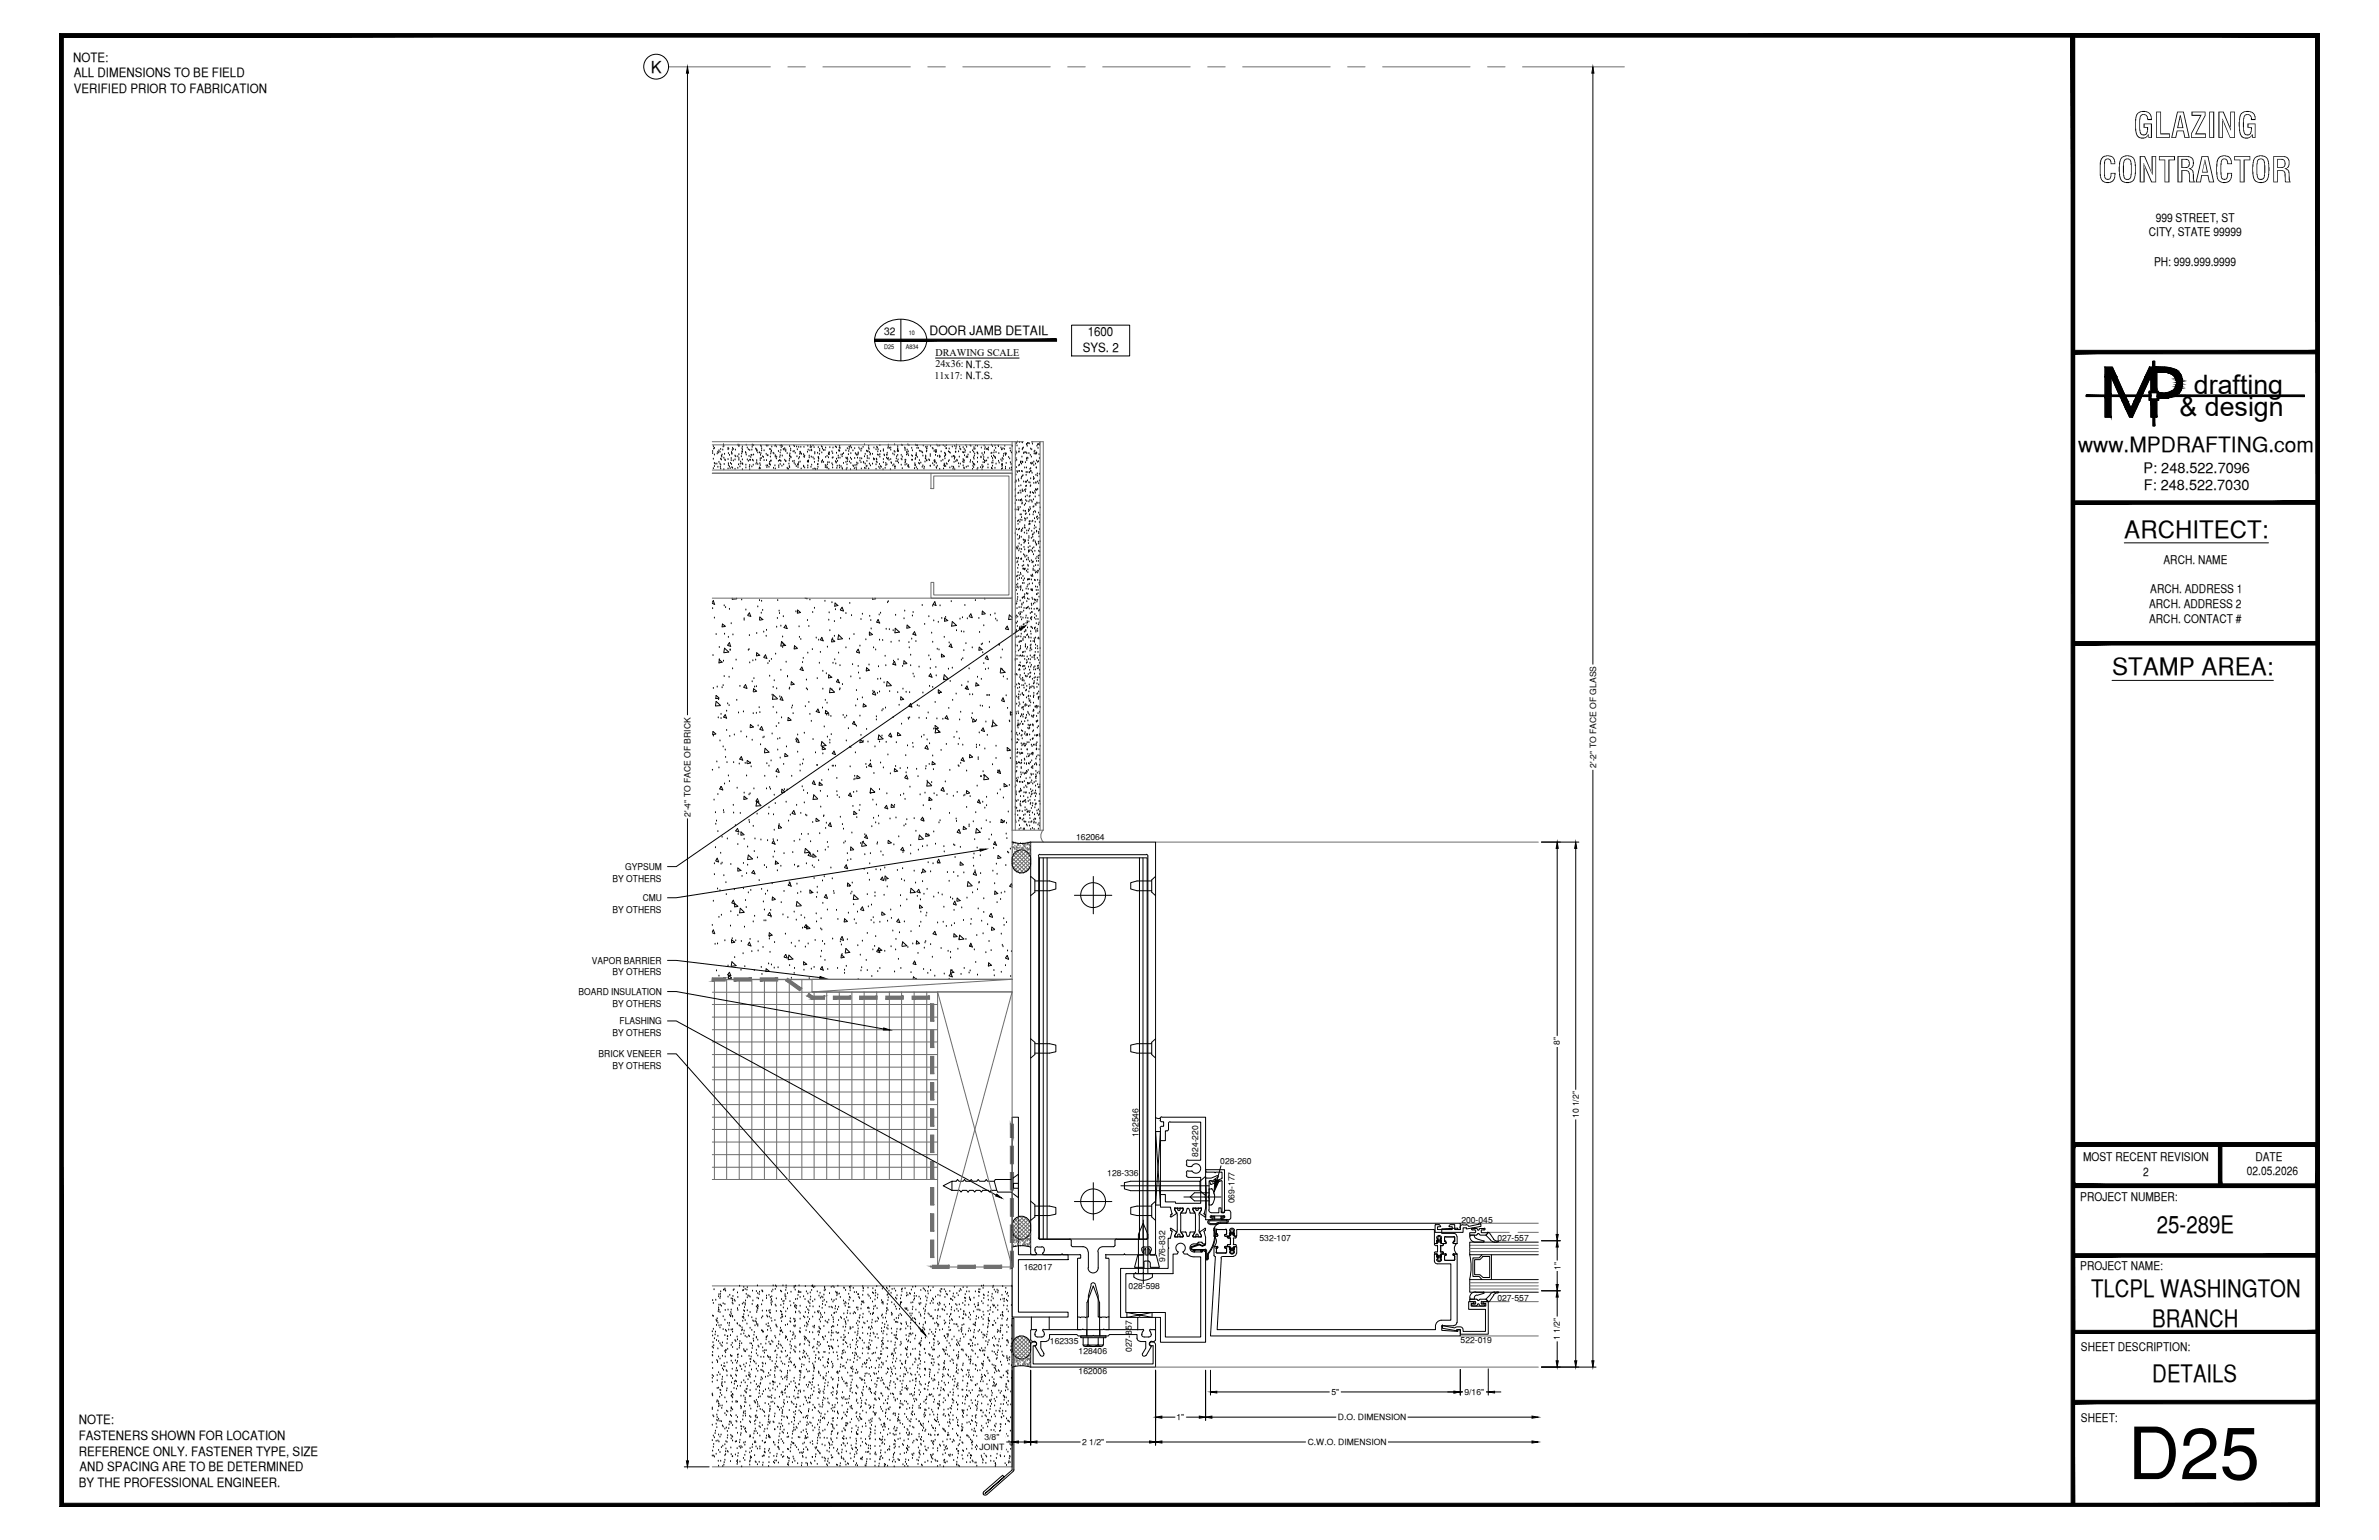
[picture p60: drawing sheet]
<svg xmlns="http://www.w3.org/2000/svg" width="432mm" height="279mm" viewBox="0 0 432 279" stroke-linecap="round" stroke-linejoin="round" font-family="sans-serif">
<defs><g id="words">
<text font-size="13.1" x="386.2" y="268.4">D25</text>
<g font-size="6.3">
<text x="387.2" y="25">GLAZING</text>
<text x="380.8" y="33.1">CONTRACTOR</text>
</g>
<g font-size="4.9">
<text x="398.2" y="71.5">drafting</text>
<text x="395.6" y="75.5">&amp; design</text>
</g>
<g font-size="4.4">
<text x="385.6" y="97.5">ARCHITECT:</text>
<text x="383.3" y="122.5">STAMP AREA:</text>
<text x="391.5" y="223.7">25-289E</text>
<text x="379.5" y="235.4">TLCPL WASHINGTON</text>
<text x="390.7" y="240.7">BRANCH</text>
<text x="390.7" y="250.7">DETAILS</text>
</g>
<text font-size="3.8" x="377.2" y="82">www.MPDRAFTING.com</text>
<text font-size="3" x="118.1" y="13.3">K</text>
<g font-size="2.6">
<text x="389.1" y="85.8">P: 248.522.7096</text>
<text x="389.1" y="89">F: 248.522.7030</text>
</g>
<g font-size="2.3">
<text x="13.3" y="11.2">NOTE:</text>
<text x="13.4" y="14">ALL DIMENSIONS TO BE FIELD</text>
<text x="13.4" y="16.9">VERIFIED PRIOR TO FABRICATION</text>
<text x="168.7" y="60.7">DOOR JAMB DETAIL</text>
<text x="196.5" y="63.9">SYS. 2</text>
<text x="197.4" y="61">1600</text>
<text x="14.3" y="258.4">NOTE:</text>
<text x="14.3" y="261.2">FASTENERS SHOWN FOR LOCATION</text>
<text x="14.3" y="264.1">REFERENCE ONLY. FASTENER TYPE, SIZE</text>
<text x="14.3" y="269.8">BY THE PROFESSIONAL ENGINEER.</text>
<text x="14.4" y="267">AND SPACING ARE TO BE DETERMINED</text>
</g>
<g font-size="2.2">
<text x="391.3" y="40.2">999 STREET, ST</text>
<text x="390" y="42.9">CITY, STATE 99999</text>
<text x="391" y="48.2">PH: 999.999.9999</text>
<text x="390.3" y="107.6">ARCH. ADDRESS 1</text>
<text x="392.7" y="102.3">ARCH. NAME</text>
<text x="390.1" y="110.3">ARCH. ADDRESS 2</text>
<text x="390.1" y="113">ARCH. CONTACT #</text>
<text x="378.1" y="210.6">MOST RECENT REVISION</text>
<text x="389" y="213.3">2</text>
<text x="407.8" y="213.2">02.05.2026</text>
<text x="409.4" y="210.6">DATE</text>
<text x="377.6" y="217.8">PROJECT NUMBER:</text>
<text x="377.6" y="230.4">PROJECT NAME:</text>
<text x="377.7" y="245.2">SHEET DESCRIPTION:</text>
<text x="377.7" y="257.9">SHEET:</text>
</g>
<text font-size="1.9" x="160.5" y="60.8">32</text>
<g font-size="1.8">
<text x="169.8" y="64.5">DRAWING SCALE</text>
<text x="169.6" y="68.7">11x17: N.T.S.</text>
<text x="169.8" y="66.6">24x36: N.T.S.</text>
</g>
<g font-size="1.7">
<text x="111.2" y="160">BY OTHERS</text>
<text x="113.5" y="157.9">GYPSUM</text>
<text x="111.2" y="165.6">BY OTHERS</text>
<text x="116.6" y="163.5">CMU</text>
<text x="107.4" y="174.8">VAPOR BARRIER</text>
<text x="111.2" y="176.9">BY OTHERS</text>
<text x="105" y="180.5">BOARD INSULATION</text>
<text x="111.2" y="182.6">BY OTHERS</text>
<text x="112.4" y="185.9">FLASHING</text>
<text x="108.6" y="191.8">BRICK VENEER</text>
<text x="111.2" y="188">BY OTHERS</text>
<text x="111.2" y="193.9">BY OTHERS</text>
</g>
<g font-size="1.6">
<text x="289.7" y="139.3" transform="rotate(-90 289.7 139.3)">2'-2&quot; TO FACE OF GLASS</text>
<text x="125.3" y="148.2" transform="rotate(-90 125.3 148.2)">2'-4&quot; TO FACE OF BRICK</text>
<text x="195.3" y="152.3">162064</text>
<text x="283.1" y="189.6" transform="rotate(-90 283.1 189.6)">8&quot;</text>
<text x="286.6" y="202.9" transform="rotate(-90 286.6 202.9)">10 1/2&quot;</text>
<text x="206.6" y="206.2" transform="rotate(-90 206.6 206.2)">162546</text>
<text x="217.5" y="209.9" transform="rotate(-90 217.5 209.9)">824-220</text>
<text x="201" y="213.4">128-336</text>
<text x="221.5" y="211.3">028-260</text>
<text x="224.1" y="218.3" transform="rotate(-90 224.1 218.3)">069-177</text>
<text x="265.2" y="221.8">200-045</text>
<text x="228.6" y="225.2">532-107</text>
<text x="271.8" y="225.1">027-557</text>
<text x="185.8" y="230.4">162017</text>
<text x="204.9" y="233.8">028-598</text>
<text x="211.5" y="229" transform="rotate(-90 211.5 229)">976-832</text>
<text x="283.2" y="230.4" transform="rotate(-90 283.2 230.4)">1&quot;</text>
<text x="271.8" y="236">027-557</text>
<text x="190.6" y="243.8">162335</text>
<text x="195.8" y="245.7">128406</text>
<text x="205.4" y="245.3" transform="rotate(-90 205.4 245.3)">027-857</text>
<text x="265.1" y="243.7">522-019</text>
<text x="283.1" y="243.1" transform="rotate(-90 283.1 243.1)">1 1/2&quot;</text>
<text x="195.8" y="249.3">162006</text>
<text x="213.6" y="257.7">1&quot;</text>
<text x="241.7" y="253.1">5&quot;</text>
<text x="242.8" y="257.7">D.O. DIMENSION</text>
<text x="265.8" y="253.1">9/16&quot;</text>
<text x="177.8" y="263.1">JOINT</text>
<text x="178.7" y="261.2">3/8&quot;</text>
<text x="196.4" y="262.2">2 1/2&quot;</text>
<text x="237.4" y="262.2">C.W.O. DIMENSION</text>
</g>
<g font-size="1.2">
<text x="160.5" y="63.3">D25</text>
<text x="164.4" y="63.3">A834</text>
<text x="165" y="60.8">10</text>
</g>
</g></defs>
<!-- layer: SURROUNDING CONDITIONS -->
<g fill="none" stroke="#000" stroke-width=".18">
<path d="M129.3 81.9h.1M129.3 82.3h.1M129.5 83.3h.1M129.5 85h.1M129.5 81h.1M129.5 81.5h.1M129.7 84.6h.1M129.7 82.5h.1M129.7 84.1h.1M129.7 81.3h.1M129.8 84.2h.1M130.1 84.2h.1"/>
<path d="M130.2 82.4h.1M130.3 84.8h.1M130.3 82h.1M130.4 82.2h.1M130.5 83.9h.1M130.5 81.8h.1M130.7 84.2h.1M130.7 82h.1M130.7 84.8h.1M130.8 81.5h.1M130.8 83.3h.1M130.8 85.1h.1"/>
<path d="M130.8 84.4h.1M130.9 83.4h.1M130.9 82.7h.1M131 82.9h.1M131.1 82.5h.1M131.2 81.7h.1M131.3 81.1h.1M131.3 80.7h.1M131.4 85.2h.1M131.4 83.1h.1M131.4 81h.1M131.4 84.3h.1"/>
<path d="M131.5 82.4h.1M131.6 83.4h.1M131.6 83.6h.1M132.1 81.6h.1M132.1 83.4h.1M132.1 85.1h.1M132.1 81.3h.1M132.2 84.5h.1M132.2 82.3h.1M132.2 84.1h.1M132.3 81.5h.1M132.4 84.7h.1"/>
<path d="M132.4 82.6h.1M132.5 85h.1M132.6 84.1h.1M132.7 83.2h.1M132.7 83.6h.1M132.8 84.3h.1M132.8 82.1h.1M132.8 82.4h.1M132.8 82.3h.1M132.8 84.8h.1M132.9 81.7h.1M133 81.3h.1"/>
<path d="M133 85h.1M133.1 83.6h.1M133.1 81.5h.1M133.4 83.4h.1M133.4 85.2h.1M133.4 82.7h.1M133.5 81.7h.1M133.5 82.9h.1M133.9 85h.1M133.9 82.9h.1M133.9 80.8h.1M134 84.3h.1"/>
<path d="M134.1 80.8h.1M134.1 82.5h.1M134.1 83.2h.1M134.1 81h.1M134.1 83.5h.1M134.3 84.7h.1M134.4 84.2h.1M134.4 83.8h.1M134.6 82.9h.1M134.6 82.4h.1M134.7 82h.1M134.7 84.1h.1"/>
<path d="M134.7 81.4h.1M134.7 81.7h.1M134.7 83.4h.1M134.7 85.2h.1M134.7 81.1h.1M134.7 84.2h.1M134.8 84.3h.1M135.3 82.1h.1M135.4 84.4h.1M135.4 84.9h.1M135.4 82.2h.1M135.4 80.8h.1"/>
<path d="M135.4 82.5h.1M135.6 83.4h.1M135.6 81.3h.1M135.8 83.7h.1M135.8 81.6h.1M136 82.8h.1M136 84.8h.1M136.1 81.7h.1M136.1 83.5h.1M136.1 85.2h.1M136.1 84.5h.1M136.2 83.5h.1"/>
<path d="M136.3 83h.1M136.3 82.6h.1M136.5 81.7h.1M136.5 84.7h.1M136.5 82.6h.1M136.5 81.2h.1M136.5 80.8h.1M136.6 80.8h.1M136.6 83.5h.1M136.7 84.4h.1M136.7 83.6h.1M136.8 80.8h.1"/>
<path d="M136.8 82.5h.1M137.2 81.5h.1M137.2 84.2h.1M137.3 81.6h.1M137.4 83.6h.1M137.4 83.9h.1M137.4 81.9h.1M137.4 81.8h.1M137.5 84.3h.1M137.5 82.2h.1M137.8 85.1h.1M137.9 84.9h.1"/>
<path d="M137.9 82.2h.1M137.9 84.1h.1M138 84.5h.1M138 83.2h.1M138 83.6h.1M138 85h.1M138 80.9h.1M138 82.6h.1M138.1 82.3h.1M138.2 83.2h.1M138.2 81h.1M138.2 81.4h.1"/>
<path d="M138.2 81.8h.1M138.4 82.9h.1M138.6 83h.1M138.7 81.8h.1M138.7 83.6h.1M139.1 84.5h.1M139.1 82.4h.1M139.1 80.8h.1M139.1 83.6h.1M139.2 84.8h.1M139.2 81h.1M139.3 82.7h.1"/>
<path d="M139.3 84.5h.1M139.4 80.9h.1M139.4 82.7h.1M139.6 84.8h.1M139.6 84.2h.1M139.7 83.9h.1M139.7 84.3h.1M139.7 81.5h.1M139.8 82.9h.1M139.8 84.4h.1M139.9 82.4h.1M139.9 83.7h.1"/>
<path d="M139.9 81.6h.1M140 83.6h.1M140 82h.1M140 81.9h.1M140.1 81.1h.1M140.3 82.2h.1M140.4 85h.1M140.5 82.4h.1M140.7 81h.1M140.7 84.5h.1M140.7 82.7h.1M140.7 85.1h.1"/>
<path d="M140.7 82.9h.1M140.8 80.8h.1M140.9 83.2h.1M140.9 81.1h.1M141 82.9h.1M141.3 81.9h.1M141.3 83.7h.1M141.4 84.5h.1M141.4 84.8h.1M141.5 83.6h.1M141.5 83h.1M141.6 82.7h.1"/>
<path d="M141.6 84.3h.1M141.6 82.2h.1M141.6 83.6h.1M141.6 80.9h.1M141.7 81.7h.1M141.7 83.7h.1M141.8 81.2h.1M141.9 80.8h.1M141.9 84.6h.1M142 81h.1M142 82.7h.1M142.2 81.5h.1"/>
<path d="M142.2 84.3h.1M142.3 81.7h.1M142.4 83.5h.1M142.4 81.4h.1M142.6 81.9h.1M142.6 83.7h.1M142.6 83.8h.1M142.6 81.7h.1M142.9 85h.1M142.9 82.3h.1M143 85.1h.1M143.1 85.2h.1"/>
<path d="M143.2 84.2h.1M143.3 84.6h.1M143.3 83.6h.1M143.3 81h.1M143.3 82.8h.1M143.3 83.3h.1M143.3 84.8h.1M143.3 82.7h.1M143.4 82.4h.1M143.5 81.5h.1M143.5 81.8h.1M143.5 82.9h.1"/>
<path d="M143.6 83.1h.1M143.9 83.8h.1M144 82h.1M144.1 80.9h.1M144.1 84.1h.1M144.1 81.9h.1M144.1 83.7h.1M144.2 81h.1M144.3 84.3h.1M144.3 82.2h.1M144.5 84.6h.1M144.6 81.1h.1"/>
<path d="M144.7 82.9h.1M144.7 81.6h.1M144.8 84.3h.1M144.8 84.8h.1M144.8 84.5h.1M144.9 84.3h.1M145 83.9h.1M145 83.2h.1M145 81.2h.1M145.1 83h.1M145.2 82.4h.1M145.2 82h.1"/>
<path d="M145.2 83.8h.1M145.2 82.1h.1M145.4 81.2h.1M145.4 82.3h.1M145.4 85.1h.1M145.5 82.4h.1M145.9 84.7h.1M145.9 84.6h.1M145.9 82.5h.1M145.9 81.2h.1M145.9 82.9h.1M146 83h.1"/>
<path d="M146 84.9h.1M146 82.7h.1M146.6 82h.1M146.6 83.8h.1M146.6 84.5h.1M146.6 84.9h.1M146.6 83.7h.1M146.6 81h.1M146.7 83.8h.1M146.7 81.7h.1M146.7 83.6h.1M146.9 82.7h.1"/>
<path d="M146.9 83.1h.1M147 81.8h.1M147.1 81.2h.1M147.1 80.9h.1M147.2 84.8h.1M147.3 81.2h.1M147.3 82.9h.1M147.3 81.7h.1M147.3 84.4h.1M147.3 81.8h.1M147.6 85.2h.1M147.6 83.1h.1"/>
<path d="M147.6 80.9h.1M147.8 83.3h.1M147.8 81.2h.1M147.8 83.9h.1M147.9 82.1h.1M147.9 85.1h.1M147.9 82.4h.1M148 85.2h.1M148.3 85.2h.1M148.4 84.3h.1M148.4 82.2h.1M148.5 84.8h.1"/>
<path d="M148.5 84.3h.1M148.5 81.2h.1M148.5 83h.1M148.5 83.7h.1M148.5 83.1h.1M148.6 83.3h.1M148.6 83.2h.1M148.7 82.4h.1M148.8 81.5h.1M148.8 81.9h.1M149.1 81h.1M149.2 82.2h.1"/>
<path d="M149.2 83.9h.1M149.2 83.8h.1M149.2 81.2h.1M149.3 83.6h.1M149.3 81.5h.1M149.5 83.9h.1M149.5 81.7h.1M149.7 81.7h.1M149.8 84.8h.1M149.8 84.5h.1M149.9 81.3h.1M149.9 83h.1"/>
<path d="M149.9 84.6h.1M150.1 84.9h.1M150.1 82.8h.1M150.2 84.3h.1M150.2 83.9h.1M150.4 83.1h.1M150.4 82.4h.1M150.4 82.5h.1M150.4 85.2h.1M150.5 82.2h.1M150.5 83.9h.1M150.5 82.5h.1"/>
<path d="M150.6 81.2h.1M151 84.1h.1M151 82h.1M151.1 83.1h.1M151.1 84.9h.1M151.1 84.4h.1M151.1 82.3h.1M151.2 81.3h.1M151.2 83.1h.1M151.6 83.8h.1M151.6 81.1h.1M151.8 84h.1"/>
<path d="M151.8 83.9h.1M151.8 82.2h.1M151.8 83.3h.1M151.8 81.2h.1M151.9 85h.1M152 84.6h.1M152 83.7h.1M152.1 82.7h.1M152.1 83.1h.1M152.3 81.9h.1M152.3 81.7h.1M152.3 81.3h.1"/>
<path d="M152.3 84.5h.1M152.4 84.9h.1M152.4 81h.1M152.4 81.9h.1M152.5 81.3h.1M152.5 83.1h.1M152.7 84.6h.1M152.7 82.5h.1M152.8 85h.1M152.8 82.9h.1M152.9 85.2h.1M152.9 82.5h.1"/>
<path d="M153.1 82.3h.1M153.1 84.1h.1M153.5 83.9h.1M153.5 81.8h.1M153.5 83.1h.1M153.6 85.2h.1M153.7 83.2h.1M153.7 85h.1M153.7 84.3h.1M153.8 81.4h.1M153.8 83.1h.1M153.8 83.8h.1"/>
<path d="M153.9 83.4h.1M154 82.5h.1M154.1 81.9h.1M154.1 81.5h.1M154.1 81.1h.1M154.2 83.8h.1M154.2 81.2h.1M154.4 85.2h.1M154.4 83.1h.1M154.4 81h.1M154.4 82.3h.1M154.4 84.1h.1"/>
<path d="M154.6 83.4h.1M154.6 81.3h.1M154.8 84.5h.1M154.8 81.8h.1M154.9 84.6h.1M155.1 85h.1M155.1 81.4h.1M155.1 83.2h.1M155.2 84.5h.1M155.3 82.3h.1M155.4 84.9h.1M155.4 82.5h.1"/>
<path d="M155.4 85.2h.1M155.5 84h.1M155.5 84.4h.1M155.5 82.6h.1M155.6 83.1h.1M155.7 84.1h.1M155.7 82.5h.1M155.8 82.4h.1M155.8 82.2h.1M155.9 81.3h.1M156.1 83.6h.1M156.1 81.5h.1"/>
<path d="M156.1 83.2h.1M156.3 83.9h.1M156.3 81.9h.1M156.3 85.1h.1M156.4 81.5h.1M156.4 83.2h.1M156.7 81.2h.1M156.7 83.9h.1M156.8 84h.1M156.9 85h.1M156.9 82.9h.1M156.9 80.7h.1"/>
<path d="M157 82.4h.1M157 84.2h.1M157.2 85h.1M157.2 84.6h.1M157.3 81.9h.1M157.4 83.7h.1M157.4 84.6h.1M157.4 82.8h.1M157.4 83.2h.1M157.4 82h.1M157.5 81.9h.1M157.7 85.1h.1"/>
<path d="M157.7 81h.1M157.7 81.3h.1M157.7 81.5h.1M157.7 83.2h.1M157.8 84.2h.1M157.8 82.1h.1M157.9 82.5h.1M158 84.5h.1M158 82.4h.1M158.4 82.4h.1M158.4 84.2h.1M158.6 83.2h.1"/>
<path d="M158.6 83.4h.1M158.6 81.3h.1M158.7 83.4h.1M159 81.6h.1M159 85.2h.1M159 84.3h.1M159.1 83.3h.1M159.1 83.8h.1M159.1 83.4h.1M159.1 81.2h.1M159.2 83.9h.1M159.3 82.5h.1"/>
<path d="M159.3 81.3h.1M159.3 82h.1M159.4 81.6h.1M159.5 84.8h.1M159.5 82.6h.1M159.6 84.3h.1M159.7 82.5h.1M159.7 85h.1M159.7 82.9h.1M159.7 80.8h.1M159.8 84.6h.1M159.8 81.9h.1"/>
<path d="M160 84.8h.1M160.3 85.2h.1M160.3 81.6h.1M160.3 83.4h.1M160.3 83.9h.1M160.3 81.9h.1M160.5 82.5h.1M160.5 82.7h.1M160.7 85h.1M160.8 84.1h.1M160.8 84.5h.1M160.9 83.1h.1"/>
<path d="M161 82.5h.1M161 84.3h.1M161 82.6h.1M161 82.2h.1M161.1 83.3h.1M161.2 81.3h.1M161.2 80.8h.1M161.2 83.2h.1M161.2 81.1h.1M161.4 83.5h.1M161.4 81.3h.1M161.6 85.2h.1"/>
<path d="M161.7 81.7h.1M161.7 83.4h.1M161.7 81.3h.1M161.7 83.9h.1M161.8 84.1h.1M162.1 84.5h.1M162.1 82.4h.1M162.2 84.3h.1M162.3 82.5h.1M162.3 81.9h.1M162.4 80.7h.1M162.4 84.7h.1"/>
<path d="M162.4 85h.1M162.4 82h.1M162.5 84.7h.1M162.6 83.8h.1M162.7 83.2h.1M162.8 82.9h.1M162.9 81.9h.1M162.9 83.8h.1M162.9 81.7h.1M162.9 81h.1M162.9 81.4h.1M162.9 81.6h.1"/>
<path d="M162.9 82.6h.1M163 83.4h.1M163.1 84h.1M163.1 81.9h.1M163.6 82.6h.1M163.6 84.4h.1M163.6 83.3h.1M163.6 80.8h.1M163.7 83.4h.1M163.8 85h.1M163.8 82.9h.1M163.8 80.8h.1"/>
<path d="M164.2 81.3h.1M164.3 81.7h.1M164.3 83.5h.1M164.3 84.4h.1M164.3 84h.1M164.3 81.4h.1M164.3 83.8h.1M164.4 83.5h.1M164.5 82.5h.1M164.6 82h.1M164.6 84.3h.1M164.6 82.2h.1"/>
<path d="M164.7 81.7h.1M164.8 80.7h.1M164.8 84.6h.1M164.8 82.4h.1M164.8 84.7h.1M164.8 82h.1M164.9 82.7h.1M164.9 84.5h.1M165 80.8h.1M165 84.8h.1M165.5 83.5h.1M165.5 81.3h.1"/>
<path d="M165.5 82.7h.1M165.6 81.8h.1M165.6 83.5h.1M165.6 82.8h.1M166 85h.1M166.1 84.1h.1M166.1 84.5h.1M166.1 83.4h.1M166.2 84.5h.1M166.2 83.2h.1M166.2 80.8h.1M166.2 82.7h.1"/>
<path d="M166.3 80.8h.1M166.3 82.3h.1M166.3 82.6h.1M166.3 84.8h.1M166.3 82.7h.1M166.4 81.3h.1M166.5 80.8h.1M166.5 85.2h.1M166.5 83h.1M166.5 80.9h.1M166.7 81.3h.1M166.8 84.1h.1"/>
<path d="M166.9 81.9h.1M166.9 83.6h.1M166.9 84.2h.1M167.1 84h.1M167.1 81.9h.1M167.3 82h.1M167.4 84.8h.1M167.4 82.2h.1M167.5 82.7h.1M167.5 84.5h.1M167.6 80.9h.1M167.7 85.1h.1"/>
<path d="M167.8 84.8h.1M167.9 83.8h.1M168 83.2h.1M168 82.9h.1M168 81.2h.1M168 82.7h.1M168.1 82h.1M168.2 81.9h.1M168.2 83.6h.1M168.2 81.5h.1M168.2 81.4h.1M168.3 81.1h.1"/>
<path d="M168.6 83.4h.1M168.7 83.6h.1M168.8 82.8h.1M168.8 84.6h.1M168.8 82.5h.1M168.9 81h.1M169.2 81.3h.1M169.3 84.1h.1M169.4 81.5h.1M169.5 81.9h.1M169.5 83.6h.1M169.5 84.5h.1"/>
<path d="M169.6 83.9h.1M169.7 83.6h.1M169.7 83.8h.1M169.7 81.7h.1M169.8 82.6h.1M169.9 82h.1M169.9 82.1h.1M169.9 81.7h.1M169.9 84.1h.1M169.9 84.8h.1M170 85h.1M170.1 80.8h.1"/>
<path d="M170.1 84.6h.1M170.2 82.8h.1M170.2 81h.1M170.5 82.7h.1M170.6 85.2h.1M170.6 83h.1M170.6 80.9h.1M170.6 82.9h.1M170.8 82h.1M170.8 83.7h.1M171.1 83.5h.1M171.2 80.8h.1"/>
<path d="M171.3 85.1h.1M171.3 84.5h.1M171.4 84.2h.1M171.4 82.9h.1M171.4 84.6h.1M171.4 84.4h.1M171.4 82.2h.1M171.5 81h.1M171.5 83.2h.1M171.6 82.4h.1M171.6 82.7h.1M171.6 84.6h.1"/>
<path d="M171.6 82.5h.1M171.7 81.4h.1M171.8 80.8h.1M171.8 84.1h.1M171.8 81.4h.1M171.9 84.3h.1M172.1 82h.1M172.1 83.8h.1M172.3 83.6h.1M172.3 81.5h.1M172.3 82.1h.1M172.4 84.9h.1"/>
<path d="M172.5 82.2h.1M172.8 82.9h.1M172.8 84.7h.1M172.8 81.1h.1M173 85.2h.1M173 84.8h.1M173 82.8h.1M173.1 84.9h.1M173.2 83.9h.1M173.2 82.8h.1M173.2 83.3h.1M173.3 83h.1"/>
<path d="M173.3 85.2h.1M173.3 83.1h.1M173.3 81h.1M173.4 82h.1M173.5 82h.1M173.5 83.8h.1M173.5 81.5h.1M173.5 81.2h.1M173.6 80.8h.1M173.7 83.5h.1M173.7 83.6h.1M174 84.1h.1"/>
<path d="M174 82h.1M174.1 84.7h.1M174.1 82.9h.1M174.2 81.1h.1M174.2 81.5h.1M174.3 84.2h.1M174.4 81.6h.1M174.8 82.1h.1M174.8 83.8h.1M174.8 84.5h.1M174.8 83.4h.1M174.8 81.2h.1"/>
<path d="M174.9 82.2h.1M174.9 83.6h.1M174.9 83.9h.1M174.9 84.9h.1M175 83.6h.1M175 81.5h.1M175 85h.1M175.1 82.7h.1M175.1 82.1h.1M175.2 81.8h.1M175.3 80.8h.1M175.4 83h.1"/>
<path d="M175.4 84.8h.1M175.5 81.2h.1M175.5 82.9h.1M175.6 83h.1M175.7 84.6h.1M175.7 82.5h.1M176.1 82.1h.1M176.1 83.9h.1M176.1 80.8h.1M176.1 83.6h.1M176.2 81h.1M176.5 85.2h.1"/>
<path d="M176.5 83.9h.1M176.5 81.8h.1M176.6 84.6h.1M176.7 84.2h.1M176.7 83.1h.1M176.7 84.8h.1M176.7 82h.1M176.8 81.2h.1M176.8 83.3h.1M176.8 84.3h.1M176.8 81.5h.1M176.8 82.7h.1"/>
<path d="M176.9 82.4h.1M176.9 84.4h.1M177 81.5h.1M177.1 80.9h.1M177.4 82.2h.1M177.4 85.2h.1M177.4 83.9h.1M177.4 83.1h.1M177.4 81h.1M177.5 85h.1M177.5 82.4h.1M178 84.8h.1"/>
<path d="M178.1 83.1h.1M178.1 82.9h.1M178.1 81.3h.1M178.2 85.2h.1M178.2 84.5h.1M178.2 82.3h.1M178.3 84.8h.1M178.4 83.9h.1M178.4 84.7h.1M178.4 82.6h.1M178.5 83.4h.1M178.6 83h.1"/>
<path d="M178.6 80.9h.1M178.7 82.2h.1M178.7 83.9h.1M178.7 82.1h.1M178.7 83.6h.1M178.8 81.5h.1M178.8 81.2h.1M178.8 83.7h.1M179.1 83.6h.1M179.1 81.5h.1M179.3 81.5h.1M179.3 83.1h.1"/>
<path d="M179.3 84.9h.1M179.3 84.3h.1M179.4 81.3h.1M179.4 81.7h.1M179.9 82.3h.1M180 85h.1M180 82.9h.1M180 80.8h.1M180 82.2h.1M180 84h.1M180.1 85.1h.1M180.1 84.6h.1"/>
<path d="M180.1 83.2h.1M180.1 81h.1M180.2 83.6h.1M180.2 84h.1M180.3 82.7h.1M180.4 82.2h.1M180.5 81.8h.1M180.5 82.9h.1M180.6 85h.1M180.6 80.9h.1M180.7 83.2h.1M180.7 83.1h.1"/>
<path d="M180.7 81.3h.1M180.8 84.2h.1M180.8 82.1h.1M181.2 80.9h.1M181.2 83.7h.1M181.2 81h.1M181.3 82.3h.1M181.4 84h.1M181.7 83.4h.1M181.7 81.3h.1M181.8 85.2h.1M181.8 84.3h.1"/>
<path d="M181.8 81.6h.1M181.9 84.6h.1M181.9 83.7h.1M181.9 81.6h.1M181.9 83.2h.1M181.9 85h.1M181.9 84.3h.1M181.9 84.5h.1M182.1 81.4h.1M182.1 83.4h.1M182.1 82.8h.1M182.2 82.4h.1"/>
<path d="M182.3 81.5h.1M182.4 81h.1M182.4 82.3h.1M182.5 84.8h.1M182.5 82.6h.1M182.5 85.1h.1M182.6 82.4h.1M182.6 84.1h.1M183.1 83h.1M183.3 83.2h.1M183.3 85h.1M183.3 81.4h.1"/>
<path d="M183.4 83.9h.1M183.4 81.9h.1M183.5 84.3h.1M183.6 84.9h.1M183.6 85.3h.1M183.6 82.2h.1M183.7 81h.1M184.3 91.4h.1M184.3 90.1h.1M184.3 92.5h.1M184.3 89h.1M184.3 96.8h.1"/>
<path d="M184.3 87.6h.1M184.3 88.8h.1M184.3 87.2h.1M184.3 83.7h.1M184.3 94h.1M184.3 90h.1M184.3 82.5h.1M184.4 87.4h.1M184.4 86.2h.1M184.4 82h.1M184.4 87.2h.1M184.4 83.2h.1"/>
<path d="M184.5 84.8h.1M184.5 80.5h.1M184.5 83.5h.1M184.5 82.2h.1M184.5 96.1h.1M184.5 90.8h.1M184.5 99.4h.1M184.6 80.9h.1M184.6 85.5h.1M184.6 92.5h.1M184.6 99.6h.1M184.7 80.2h.1"/>
<path d="M184.7 85.7h.1M184.7 97.1h.1M184.7 99.5h.1M184.7 94.6h.1M184.8 97.9h.1M184.8 99.2h.1M184.8 95.1h.1M184.8 92.1h.1M184.8 89.5h.1M184.8 96.1h.1M184.8 92.6h.1M184.8 94.5h.1"/>
<path d="M184.8 87.1h.1M184.9 99.9h.1M184.9 90.8h.1M184.9 87.3h.1M184.9 82h.1M184.9 92.4h.1M184.9 88.3h.1M184.9 89.5h.1M184.9 84.5h.1M185 98.7h.1M185 85.5h.1M185 81.5h.1"/>
<path d="M185 82h.1M185 97.3h.1M185 96h.1M185 80.3h.1M185 97.7h.1M185 84.4h.1M185.1 94.7h.1M185.1 99.6h.1M185.2 93.4h.1M185.2 92.1h.1M185.2 94.4h.1M185.2 89.1h.1"/>
<path d="M185.2 90.9h.1M185.2 90.8h.1M185.2 83.8h.1M185.2 84h.1M185.3 89.5h.1M185.3 88.1h.1M185.4 86.9h.1M185.4 97.5h.1M185.4 93.4h.1M185.4 98.9h.1M185.4 96.5h.1M185.4 85.5h.1"/>
<path d="M185.4 84.2h.1M185.4 99.7h.1M185.4 96.2h.1M185.4 90.7h.1M185.4 86.6h.1M185.4 93.9h.1M185.5 82.9h.1M185.5 94.4h.1M185.5 90.9h.1M185.5 83.8h.1M185.5 96.3h.1M185.5 91.4h.1"/>
<path d="M185.5 81.6h.1M185.5 80.3h.1M185.5 89.2h.1M185.5 85.6h.1M185.5 91.3h.1M185.5 88.9h.1M185.5 86.4h.1M185.6 83.9h.1M185.6 95.9h.1M185.6 81.4h.1M185.7 89.2h.1M185.7 86.3h.1"/>
<path d="M185.7 98h.1M185.7 92.7h.1M185.7 81.3h.1M185.8 87.4h.1M185.8 82.3h.1M185.9 99.3h.1M185.9 98h.1M185.9 82.2h.1M185.9 98.6h.1M185.9 96.7h.1M185.9 95.8h.1M185.9 91.7h.1"/>
<path d="M186 95.4h.1M186 94.1h.1M186 99.8h.1M186 89h.1M186 84.9h.1M186 98.4h.1M186.1 92.8h.1M186.1 98h.1M186.1 94.5h.1M186.1 82.1h.1M186.1 95.8h.1M186.1 91.4h.1"/>
<path d="M186.1 90.2h.1M186.1 89.2h.1M186.1 83.9h.1M186.1 98.2h.1M186.1 93.3h.1M186.2 88.8h.1M186.2 87.5h.1M186.2 94.2h.1M186.2 90.8h.1M186.2 88.3h.1M186.2 86.2h.1M186.2 82.2h.1"/>
<path d="M186.2 87.4h.1M186.2 93.2h.1M186.2 85.7h.1M186.3 84.9h.1M186.3 80.6h.1M186.3 88.2h.1M186.3 83.2h.1M186.4 83.6h.1M186.4 82.3h.1M186.4 96.3h.1M186.4 91h.1M186.4 96.8h.1"/>
<path d="M186.4 80.7h.1M186.4 81h.1M186.4 85.7h.1M186.4 94h.1M186.4 90h.1M186.4 83.1h.1M186.5 80.5h.1M186.5 87.2h.1M186.6 83.2h.1M186.6 98.1h.1M186.6 99.4h.1M186.6 80.5h.1"/>
<path d="M186.7 99.9h.1M186.7 98.6h.1M186.7 96.3h.1M186.7 92.8h.1M186.7 92.5h.1M186.8 97.3h.1M186.8 91.1h.1M186.8 87.6h.1M186.8 82.3h.1M186.8 97.7h.1M186.8 95.2h.1M186.8 96h.1"/>
<path d="M186.8 94.7h.1M186.8 85.8h.1M186.8 80.5h.1M186.8 85.7h.1M186.8 92.6h.1M186.8 90.2h.1M186.9 93.4h.1M186.9 95.1h.1M186.9 92.1h.1M186.9 90.8h.1M186.9 99.9h.1M186.9 94.6h.1"/>
<path d="M186.9 99.2h.1M186.9 90h.1M186.9 87.6h.1M186.9 85.2h.1M187 89.5h.1M187 89.3h.1M187 92.4h.1M187 88.3h.1M187 82.6h.1M187.1 88.1h.1M187.1 86.9h.1M187.1 84.1h.1"/>
<path d="M187.1 85.5h.1M187.1 81.5h.1M187.1 85h.1M187.2 84.2h.1M187.2 82.9h.1M187.2 97.7h.1M187.3 81.6h.1M187.3 99.9h.1M187.3 96.4h.1M187.3 90.9h.1M187.3 80.3h.1M187.3 94.7h.1"/>
<path d="M187.3 91.1h.1M187.3 85.9h.1M187.3 84h.1M187.4 89.4h.1M187.4 80.6h.1M187.4 99.6h.1M187.4 97.1h.1M187.5 84.1h.1M187.5 97.5h.1M187.5 94.6h.1M187.5 98.2h.1M187.5 93.4h.1"/>
<path d="M187.5 97h.1M187.5 92h.1M187.6 93h.1M187.6 90.7h.1M187.6 86.6h.1M187.6 89.5h.1M187.6 87h.1M187.6 99.4h.1M187.6 98h.1M187.6 87.7h.1M187.6 83.8h.1M187.6 91.9h.1"/>
<path d="M187.6 84.5h.1M187.7 96.7h.1M187.7 82.4h.1M187.7 95.9h.1M187.7 86.9h.1M187.7 82h.1M187.8 95.4h.1M187.8 94.1h.1M187.8 92.8h.1M187.8 89.2h.1M187.8 81.9h.1M187.9 91.5h.1"/>
<path d="M187.9 90.2h.1M187.9 98.3h.1M187.9 94.7h.1M187.9 89.5h.1M187.9 82.3h.1M188 88.8h.1M188 93h.1M188 84.2h.1M188 98.6h.1M188 87.6h.1M188 86.2h.1M188 87.7h.1"/>
<path d="M188 82.4h.1M188 95.8h.1M188 91.7h.1M188.1 84.9h.1M188.1 89h.1M188.1 98.9h.1M188.2 83.6h.1M188.2 82.3h.1M188.2 96.5h.1M188.2 82.2h.1M188.2 98.8h.1M188.2 96.4h.1"/>
<path d="M188.2 93.9h.1M188.2 81h.1M188.2 91.2h.1M188.2 91.4h.1M188.2 88.9h.1M188.3 86h.1M188.3 94.2h.1M188.3 93.8h.1M188.3 86.4h.1M188.3 80.7h.1M188.3 87.4h.1M188.3 88.8h.1"/>
<path d="M188.3 83.9h.1M188.4 81.3h.1M188.5 98.4h.1M188.5 80.6h.1M188.5 83.8h.1M188.5 98.7h.1M188.5 96.6h.1M188.5 93.1h.1M188.5 87.8h.1M188.5 96.8h.1M188.6 97.4h.1M188.6 91.3h.1"/>
<path d="M188.6 82.5h.1M188.6 94h.1M188.6 90h.1M188.7 96.1h.1M188.7 94.8h.1M188.7 86h.1M188.7 80.8h.1M188.7 87.2h.1M188.7 83.2h.1M188.7 93.5h.1M188.7 99.4h.1M188.7 80.5h.1"/>
<path d="M188.8 92.1h.1M188.8 98.3h.1M129.3 109.3l.2-.3 .2 .6M129.3 109.5l.4 .2M129.3 110.4h.1M129.4 118.9h.1M129.7 112.1h.1M130 115.1h.1M130.6 119.7h.1M130.6 117.5h.1M130.6 119.7l.5 .4-.6 .2zM131.3 120h.1"/>
<path d="M131.4 118.4l.1-.8 .8 .7-.9 .1M131.4 109.9h.1M131.5 115.1h.1M131.6 113.6l-.5-.4v.5h.5M131.7 110.2h.1M132.1 117l.3-.4 .2 .6M132.1 117.1l.6 .2M132.2 115.6h.1M132.4 110.6h.1M132.5 117.9h.1M132.5 118h.1M132.7 113.2h.1"/>
<path d="M132.9 108.5v.2l.8-.1M133 115.2h.1M133.6 119.8h.1M133.7 108.5v.1M134.6 108.8h.1M135.1 112.3h.1M135.1 112.5h.1M135.4 110.7h.1M135.7 111.6l.3-.4 .3 .6-.5-.1M135.8 118h.1M136 117.9h.1M136 115.3h.1"/>
<path d="M136.7 119.9h.1M137.2 119.8h.1M137.4 114.9h.1M137.5 110.1h.1M137.9 109h.1M137.9 118.9l-.5-.5-.1 .6M137.9 118.9l-.5 .1M138.2 111.3h.1M138.2 109.1h.1M138.4 110.7h.1M138.4 112.4l-.5-.4v.5M138.5 112.4l-.6 .1"/>
<path d="M138.6 114.7h.1M138.6 119.3l.3-.5 .3 .6-.5-.1M139.1 115.4h.1M139.1 114.4h.1M140 119.6h.1M140.8 118.7h.1M141 113.8h.1M141.1 112.2h.1M141.2 109h.1M141.4 110.9h.1M141.5 111.3h.1M141.7 113.6h.1"/>
<path d="M142 116.7h.1M142 115.6h.1M142 117.5h.1M142.2 117h.1M142.2 111.9h.1M142.6 117.1l-.7-.7-.2 .8M142.6 117.1l-.9 .1M142.6 113.4l.3 .6-.6-.1zM144.5 111h.1M144.7 111.2l.1-.5 .5 .4-.6 .2M144.7 117.6l-.5-.4-.1 .5h.6M145 113.7h.1"/>
<path d="M145.1 115.6h.1M145.4 116h.1M145.8 119.4h.1M146.1 108.5l.4 .1M146.4 108.5l.1 .1M146.6 112.6h.1M146.6 118.5h.1M146.8 113.7h.1M147 108.8h.1M147.4 117.9h.1M147.5 111.1h.1M147.8 110.4h.1"/>
<path d="M148.1 115.8h.1M148.6 116.1h.1M148.9 118.4h.1M149.2 115.6l.2 .7-.5-.2zM149.7 109.1h.1M150.2 117.4h.1M150.4 112.5h.1M150.5 111.2h.1M150.6 114.4h.1M151 109.3h.1M151.1 115.9h.1M151.4 112.8h.1"/>
<path d="M151.4 115.4h.1M151.5 119.7h.1M151.5 116.3l-.5-.3-.1 .5M151.5 116.4l-.5 .1M151.6 109.4l.5 .5-.6 .1zM151.6 110.6h.1M152.1 116l.1-.8 .7 .7-.8 .1M152.2 118.5h.1M152.5 110.6l.3-.4 .3 .6M152.5 110.7l.6 .2M152.6 112.2h.1M153.5 111.3h.1"/>
<path d="M153.5 117.5h.1M154.2 116h.1M154.2 109.5h.1M154.6 111.7h.1M155 115.1h.1M155.4 118.2l.4-.4 .2 .6M155.4 118.3l.6 .2M156.1 117.2h.1M156.3 112.4h.1M156.5 111.4h.1M157.2 116.1h.1M157.8 115.2v-.5l.6 .4-.6 .2"/>
<path d="M157.9 111.8h.1M158.1 112.6h.1M158.1 114.1h.1M158.4 108.5v.2l.5-.1M158.6 117.5h.1M158.8 108.5l.1 .1M158.9 117.9h.1M159.1 112.8l.3-.4 .2 .6M159.1 112.9l.6 .1M159.6 111.6h.1M159.6 116.1h.1M159.8 111.3h.1"/>
<path d="M160.2 116.2h.1M160.7 119.1h.1M160.8 114.2h.1M161.1 109.3h.1M161.2 109.2h.1M161.4 114.2h.1M161.7 116.5h.1M162.1 114.4h.1M162.2 120h.1M162.5 114l.8 .7-.9 .1zM162.6 111.6h.1M163 119.7h.1"/>
<path d="M163.2 116.3h.1M164.1 112.3h.1M164.2 110.9h.1M164.6 113.9l.1-.5 .5 .5-.6 .1M165 116.6h.1M165 117.5h.1M165.3 118.9h.1M165.5 116h.1M165.6 111.8h.1M165.7 115.1l.3-.5 .2 .7-.5-.2M165.7 111.1h.1M166.2 116.4h.1"/>
<path d="M167.4 109.9h.1M167.8 113.3h.1M168.6 111.9h.1M168.6 119h.1M168.9 119.7h.1M169.1 114.9h.1M169.3 116.5h.1M169.3 110h.1M169.5 112.6h.1M169.9 109.8l-.2-.6-.3 .5 .5 .2M170.1 117.8h.1M170.3 112.9h.1"/>
<path d="M170.4 117.9h.1M170.6 109.9h.1M170.9 112.2h.1M171.4 115.6h.1M171.4 112.1l.6 .5-.6 .1zM171.4 119.1l-.5-.4v.5l.5-.1M171.6 112h.1M172.3 116.6h.1M172.7 109.2h.1M172.8 117.5l-.2-.7-.3 .5 .5 .2M172.8 112.8l.8 .7-.9 .1zM173.6 114.4h.1"/>
<path d="M174.2 112.3h.1M174.5 114.6h.1M174.5 119.8h.1M174.7 112.1h.1M174.8 119.5h.1M174.9 118h.1M174.9 114.7h.1M175.1 109.9h.1M175.3 116.8h.1M175.6 112.3h.1M175.9 111.8l.3-.4 .3 .6M176 111.9l.5 .2"/>
<path d="M176.5 117.5h.1M177 109h.1M177.7 112.2h.1M177.7 117.9v-.5l.5 .5-.5 .1M177.8 114.7h.1M178.1 117h.1M178.3 116.8h.1M178.4 118.4h.1M178.6 113.5h.1M178.8 108.7h.1M178.8 111.3l-.5-.4-.1 .5h.6M178.8 119.4l.3-.4 .3 .6"/>
<path d="M178.9 119.5l.5 .2M179.6 116.5h.1M179.8 111.6h.1M180.6 111.4h.1M180.7 112.3h.1M181 112.6h.1M181.4 117h.1M181.4 117.1h.1M181.7 119.4h.1M181.9 117.9h.1M182.5 114l.3-.4 .3 .6-.6-.1M183.7 112l-.5-.4-.1 .8 .6-.1"/>
<path d="M184.3 119.6h.1M184.3 119.8h.1M184.3 118.3h.1M184.3 117h.1M184.3 117.2h.1M184.3 111.9h.1M184.3 113h.1M184.3 114.7h.1M184.4 115.7h.1M184.4 106.6h.1M184.4 112.1h.1M184.4 109.7h.1"/>
<path d="M184.5 114.4h.1M184.5 113.1h.1M184.5 101.3h.1M184.5 106.2h.1M184.5 114.6h.1M184.5 107.1h.1M184.5 111.8h.1M184.5 109.5h.1M184.5 104.6h.1M184.6 110.4h.1M184.6 109.2h.1M184.6 119h.1"/>
<path d="M184.6 119.6h.1M184.6 115.6h.1M184.6 102.1h.1M184.7 107.8h.1M184.7 117.2h.1M184.7 113.7h.1M184.7 112.8h.1M184.7 108.8h.1M184.7 104.5h.1M184.7 106.5h.1M184.7 105.2h.1M184.7 112h.1"/>
<path d="M184.7 108.4h.1M184.7 103.1h.1M184.7 106h.1M184.7 101.9h.1M184.8 103.9h.1M184.8 106.7h.1M184.8 101.4h.1M184.8 102.6h.1M184.8 101.3h.1M184.8 118.1h.1M184.9 115.5h.1M184.9 111.3h.1"/>
<path d="M185 110.2h.1M185 104.5h.1M185 119.1h.1M185 116.6h.1M185 105h.1M185 114h.1M185.1 117.9h.1M185.1 113.9h.1M185.1 116.5h.1M185.1 111.6h.1M185.2 111.1h.1M185.2 109h.1"/>
<path d="M185.2 106.6h.1M185.2 119h.1M185.2 117.7h.1M185.2 117.3h.1M185.2 107.1h.1M185.2 111.4h.1M185.2 104h.1M185.3 116.4h.1M185.3 115.6h.1M185.3 112h.1M185.3 106.7h.1M185.3 104.3h.1"/>
<path d="M185.3 100.2h.1M185.3 106.4h.1M185.3 101.5h.1M185.4 115.1h.1M185.4 113.7h.1M185.4 110.2h.1M185.4 101.5h.1M185.4 116.4h.1M185.4 112.5h.1M185.4 105h.1M185.4 101.4h.1M185.5 111.1h.1"/>
<path d="M185.5 109.8h.1M185.5 119.1h.1M185.5 109.6h.1M185.5 108.5h.1M185.5 113.8h.1M185.5 102.7h.1M185.6 107.2h.1M185.6 105.9h.1M185.6 108.5h.1M185.6 119h.1M185.6 118.4h.1M185.7 104.6h.1"/>
<path d="M185.7 103.3h.1M185.7 116.2h.1M185.7 112.1h.1M185.7 116h.1M185.7 101.9h.1M185.7 109.4h.1M185.7 105.3h.1M185.7 118.4h.1M185.7 113.4h.1M185.8 100.6h.1M185.8 102.6h.1M185.8 110.9h.1"/>
<path d="M185.8 108.4h.1M185.9 119.1h.1M185.9 115.6h.1M185.9 110.4h.1M185.9 113.3h.1M185.9 105.9h.1M185.9 113.9h.1M185.9 105h.1M185.9 114.7h.1M185.9 108.3h.1M185.9 103.4h.1M186 119.6h.1"/>
<path d="M186 108.6h.1M186 103.3h.1M186 107.9h.1M186 100.8h.1M186.1 118.3h.1M186.1 101.1h.1M186.1 103.3h.1M186.1 117h.1M186.1 115.7h.1M186.1 117.4h.1M186.1 117.3h.1M186.2 114.4h.1"/>
<path d="M186.2 112.1h.1M186.2 114.6h.1M186.2 113.1h.1M186.2 111.8h.1M186.2 106.9h.1M186.2 110.4h.1M186.3 110.4h.1M186.3 101.6h.1M186.3 107.7h.1M186.3 103.6h.1M186.4 109.2h.1M186.4 119.8h.1"/>
<path d="M186.4 100.9h.1M186.4 117.8h.1M186.4 115.3h.1M186.4 107.8h.1M186.4 106.5h.1M186.4 119.2h.1M186.4 112.8h.1M186.5 105.2h.1M186.5 117.5h.1M186.5 113.9h.1M186.5 108.6h.1M186.5 113h.1"/>
<path d="M186.5 115.2h.1M186.5 110.3h.1M186.6 103.9h.1M186.6 102.6h.1M186.6 112.2h.1M186.6 103.4h.1M186.6 106.2h.1M186.6 107.8h.1M186.6 105.2h.1M186.6 101.3h.1M186.6 106.9h.1M186.6 101.6h.1"/>
<path d="M186.6 110.2h.1M186.6 102.7h.1M186.7 119.6h.1M186.7 115.6h.1M186.7 105.2h.1M186.7 100.2h.1M186.8 115.8h.1M186.8 112.8h.1M186.8 108.8h.1M186.8 110.5h.1M186.8 106h.1M186.8 100.1h.1"/>
<path d="M186.9 105.2h.1M186.9 101.9h.1M186.9 118.1h.1M187 119h.1M187 117.7h.1M187 111.3h.1M187 119.7h.1M187 117.2h.1M187.1 116.4h.1M187.1 117.5h.1M187.1 112.3h.1M187.1 114.6h.1"/>
<path d="M187.1 115.1h.1M187.1 113.8h.1M187.1 115.8h.1M187.1 107h.1M187.1 104.5h.1M187.1 117h.1M187.1 112.1h.1M187.2 112.5h.1M187.2 110.5h.1M187.2 105.2h.1M187.2 101.7h.1M187.2 109.6h.1"/>
<path d="M187.2 107.1h.1M187.3 111.1h.1M187.3 109.9h.1M187.3 117.9h.1M187.3 113.9h.1M187.3 112h.1M187.3 104.6h.1M187.3 108.5h.1M187.3 119.3h.1M187.3 107.1h.1M187.3 107h.1M187.3 102.1h.1"/>
<path d="M187.4 107.2h.1M187.4 105.9h.1M187.4 114h.1M187.4 104.3h.1M187.4 100.2h.1M187.5 104.6h.1M187.5 108.8h.1M187.5 102h.1M187.5 103.3h.1M187.5 103.5h.1M187.5 116.4h.1M187.6 100.6h.1"/>
<path d="M187.6 109.6h.1M187.6 102.8h.1M187.7 119.4h.1M187.7 115.9h.1M187.7 110.6h.1M187.7 119h.1M187.7 119.1h.1M187.8 114.1h.1M187.8 108.8h.1M187.8 105.3h.1M187.8 116.2h.1M187.8 112.1h.1"/>
<path d="M187.8 116.5h.1M187.8 114h.1M187.8 119.7h.1M187.8 103.6h.1M187.8 100h.1M187.8 109.4h.1M187.8 118.9h.1M187.8 111.5h.1M187.9 118.4h.1M187.9 105.3h.1M187.9 113.9h.1M187.9 109h.1"/>
<path d="M188 117h.1M188 115.8h.1M188 117.7h.1M188 102.6h.1M188 106.5h.1M188 103.9h.1M188 114.4h.1M188 112.4h.1M188 114.7h.1M188 108.9h.1M188 101.4h.1M188.1 113.2h.1"/>
<path d="M188.1 111.8h.1M188.1 107.1h.1M188.1 103.8h.1M188.2 110.5h.1M188.2 101.9h.1M188.2 107.9h.1M188.2 109.2h.1M188.2 101.1h.1M188.3 106.6h.1M188.3 119.4h.1M188.3 114.2h.1M188.3 117.3h.1"/>
<path d="M188.3 105.3h.1M188.3 103.9h.1M188.3 117.7h.1M188.3 108.9h.1M188.3 114.6h.1M188.3 110.5h.1M188.4 102.6h.1M188.4 112.4h.1M188.4 107.1h.1M188.4 103.6h.1M188.4 107.7h.1M188.4 118.4h.1"/>
<path d="M188.4 115.9h.1M188.5 101.3h.1M188.5 101.9h.1M188.5 100.9h.1M188.5 113.3h.1M188.5 100h.1M188.5 119.8h.1M188.5 115.8h.1M188.5 110.9h.1M188.6 116h.1M188.6 113h.1M188.6 108.3h.1"/>
<path d="M188.6 105.9h.1M188.7 110.7h.1M188.7 106.2h.1M188.7 103.3h.1M188.7 119h.1M188.7 105.4h.1M188.7 100.1h.1M188.7 105.7h.1M188.7 100.8h.1M188.8 117.7h.1M129.3 139.6h.1M129.3 139.7h.1"/>
<path d="M129.3 133.2l.1-.5 .5 .5-.6 .1M129.5 133.5h.1M129.5 124.9h.1M130.1 138.2h.1M130.2 124.7h.1M130.4 130.2h.1M130.4 126.9h.1M130.5 139.3h.1M130.5 126.6l-.5-.4-.1 .5h.6M130.7 134.4h.1M130.7 128l-.7-.7-.1 .8M130.7 128l-.8 .1"/>
<path d="M130.9 130.4h.1M130.9 129.6h.1M131.1 124.8h.1M131.3 124.4h.1M131.3 135.5h.1M131.3 130.1l.3-.4 .3 .6-.5-.2M131.4 122.7h.1M131.6 136.1h.1M131.7 137.4h.1M131.9 129h.1M131.9 132.5h.1M132 138.4h.1"/>
<path d="M132.1 127.7h.1M132.3 122.9h.1M132.3 128h.1M132.5 133.6h.1M133 121.3h.1M133.2 138.4h.1M133.3 133.3h.1M133.7 127.1h.1M134 129.3h.1M134.2 138.6h.1M134.2 137.7l.4-.4 .2 .6-.5-.2M134.3 124.5h.1"/>
<path d="M134.5 132.8h.1M134.9 129.2h.1M135 124.7l.3-.5 .3 .6M135 124.7l.6 .2M135.3 138.5h.1M135.5 133.7h.1M136.1 120.3h.1M136.1 138.4l-.5-.4v.5M136.2 138.4h.1M136.2 138.4l-.6 .2M136.3 139.1h.1M136.5 123.7h.1"/>
<path d="M136.5 134.3h.1M136.7 129.5h.1M136.7 131.9l-.5-.5-.1 .6M136.8 131.9l-.6 .1M136.8 123.1h.1M137 124.7h.1M137.3 124.6h.1M137.3 129.4h.1M137.3 125.3l-.5-.3-.1 .5M137.4 125.4l-.6 .1M137.6 131.7h.1M137.8 128.4h.1"/>
<path d="M137.9 129.3h.1M137.9 132.3l.3-.5 .3 .7M137.9 132.3l.6 .2M138 135.1h.1M138.5 133.9h.1M138.7 133.7h.1M138.7 136.5l.2-.7 .7 .7-.9 .1M139.2 138.6h.1M139.4 120.4h.1M139.6 139h.1M139.6 120h.1M139.7 122.7h.1"/>
<path d="M140 138h.1M140.1 126.1h.1M140.1 133.2h.1M140.3 124.7h.1M140.3 128.3h.1M140.5 123.5h.1M140.8 139.9l.4-.5 .2 .7M140.8 140l.6 .1M140.9 131.8h.1M141 129.3h.1M141 125h.1M141.1 126.7l-.8-.7-.1 .9 .9-.1"/>
<path d="M141.2 134.1h.1M141.2 136.1h.1M141.4 131.3h.1M141.5 134h.1M141.5 126.4h.1M141.6 137.5h.1M141.6 126.9l.3-.5 .2 .7-.5-.2M141.7 121.6h.1M141.9 130.2h.1M142.2 138.7h.1M142.4 137.2l.1-.5 .5 .5-.6 .1M142.7 120.1h.1"/>
<path d="M142.7 135.5h.1M142.9 122.7h.1M142.9 122.8h.1M143.3 125h.1M143.3 124.8h.1M143.6 124.2v-.5l.5 .4-.5 .2M143.6 130.6l-.5-.4-.1 .5h.6M143.7 128.5h.1M143.8 128.1h.1M144 129.5h.1M144.5 134.2h.1M144.5 134.5l.3-.5 .2 .7"/>
<path d="M144.5 134.6l.5 .1M144.6 134h.1M144.8 136.5h.1M144.8 133.3h.1M145.2 138.8h.1M145.2 139.9h.1M145.5 121l.3 .7-.6-.2zM145.7 120.2h.1M145.7 138.6h.1M145.8 137.9h.1M146 133h.1M146.2 128.2h.1"/>
<path d="M146.4 125h.1M146.4 123.4h.1M146.6 125.2h.1M146.8 127.4h.1M147 129.6h.1M147.3 130.9h.1M147.6 134.2h.1M148 136.6h.1M148.3 138.9h.1M148.3 123.1h.1M148.5 128.7l.2 .6-.6-.2zM148.7 120.3h.1"/>
<path d="M149 135.3l.2-.7 .7 .7-.8 .1M149.3 128.5h.1M149.4 125h.1M149.4 121.8h.1M149.4 136.8h.1M149.6 131.9h.1M149.8 127.1h.1M149.8 135.9l-.5-.5-.1 .6M149.9 135.9l-.6 .1M150 122.2h.1M150.1 129.7h.1M150.1 127.6h.1"/>
<path d="M150.2 133.7h.1M150.4 139.7h.1M150.4 129.3l-.5-.4-.1 .6M150.4 129.8h.1M150.4 129.4l-.5 .1M150.6 134.3h.1M150.6 134.8h.1M150.8 130h.1M150.9 133.3h.1M150.9 122.9l-.5-.5v.6M151 125.2h.1M151 122.9l-.6 .1"/>
<path d="M151.1 139h.1M151.2 120.3h.1M151.3 139h.1M151.4 136.3l.2 .6-.5-.2zM151.4 125.5l-.7-.7-.1 .9 .8-.1M151.6 139h.1M151.7 120.5h.1M152.3 123.9l-.2-.6-.3 .4 .6 .2M152.4 125.2h.1M152.5 120.8h.1M152.5 125h.1M152.9 124.2h.1"/>
<path d="M153 129.8h.1M153.4 130.2h.1M153.6 134.4h.1M153.7 129.9h.1M154 132.2h.1M154.2 135.6h.1M154.3 139.1h.1M154.4 135.6h.1M154.4 122.8h.1M154.7 120.6h.1M155.3 136.6h.1M155.3 131.5l-.3-.6-.3 .4 .6 .2"/>
<path d="M155.3 128.1h.1M155.4 125.3h.1M155.4 131.8h.1M155.6 126.9h.1M155.8 120.9h.1M155.8 122.1h.1M156.1 129.9h.1M156.1 123.1h.1M156.1 134.2l.6 .4-.6 .1zM156.3 133.4h.1M156.5 126.6h.1M156.7 134.5h.1"/>
<path d="M157.2 138.7h.1M157.2 128.1l-.5-.4v.5M157.2 128.1l-.5 .2M157.3 139.3h.1M157.3 132.3h.1M157.3 121.2l.5 .4-.6 .1zM157.5 134.6h.1M157.7 120.6h.1M158 138h.1M158.2 139.1l-.2-.6-.3 .4 .5 .2M158.4 125.9l.3-.5 .2 .6M158.4 125.9l.5 .2"/>
<path d="M158.4 125.4h.1M158.8 135.5h.1M159.1 130h.1M159.1 130.6h.1M159.3 125.8h.1M159.3 123.3h.1M159.4 134.1l.1-.8 .8 .7-.9 .2M159.4 121h.1M159.6 134.6h.1M159.6 125.5h.1M159.8 138.4h.1M159.8 123.2h.1"/>
<path d="M160.1 129h.1M160.1 133.5h.1M160.3 128.7h.1M160.3 139.3h.1M160.5 123.9h.1M160.7 128.5h.1M160.8 120.8h.1M160.8 134.7h.1M161.2 137h.1M161.3 133.5l.3-.5 .3 .7M161.4 133.5l.5 .2M161.5 125.5h.1"/>
<path d="M161.7 133.7h.1M161.7 124.3l-.7-.7-.1 .9 .9-.1M162.1 120.5l.3-.5 .2 .6M162.1 120.5l.5 .1M162.1 130.2h.1M162.6 139.1h.1M162.7 134.7h.1M162.9 139.9l-.5-.5-.1 .6M162.9 125.7h.1M162.9 139.9l-.5 .1M163.2 128h.1M163.4 139.4h.1"/>
<path d="M163.4 126.9l.1-.5 .5 .5-.5 .1M163.4 133.3l-.5-.4v.6M163.5 133.4l-.6 .1M163.6 131.4h.1M163.8 120.9h.1M163.9 125h.1M164.4 137.1h.1M164.5 125.6h.1M164.6 120.3l-.5-.4-.1 .6 .6-.1M164.7 139.4h.1M164.7 135.3h.1M164.8 130.3h.1"/>
<path d="M164.9 130.5h.1M165 128.1l.3-.5 .2 .7M165 128.1l.5 .2M165.1 130.2h.1M165.1 125.7h.1M165.3 120.8h.1M165.7 134.9h.1M165.7 122.3h.1M165.7 135.6h.1M165.9 122.8h.1M166.4 139.6h.1M166.5 128h.1"/>
<path d="M166.8 121h.1M166.8 130.3h.1M166.8 128.1h.1M167.3 133.7h.1M167.5 125.7h.1M167.7 133.4h.1M167.9 135.7l.3-.4 .3 .6M167.9 135.8l.6 .2M168 139.5h.1M168.1 139.1h.1M168.1 130.4h.1M168.3 134.2h.1"/>
<path d="M168.5 129.3h.1M168.6 122.7l.3-.5 .3 .7-.5-.2M168.7 138.7h.1M168.7 134.9h.1M168.7 124.5h.1M168.8 121.3h.1M169.2 138.7v-.5l.5 .4-.5 .1M169.3 124.7h.1M169.3 137.2h.1M169.4 139.6h.1M169.5 132.3h.1M169.7 127.4h.1"/>
<path d="M169.9 121.1h.1M169.9 132.1l.7 .7-.9 .2zM169.9 122.6h.1M170.1 130.4h.1M170.3 125.2l.6 .4-.6 .1zM170.3 132.1l-.6-.5v.6l.6-.1M170.4 132.7h.1M170.5 125.9h.1M170.8 136.1h.1M171.1 130.5h.1M171.3 123.2h.1M171.5 130.3l.3-.4 .3 .6-.5-.2"/>
<path d="M171.8 135.1h.1M172.1 123.1l-.7-.7-.1 .9M172.1 123.2l-.8 .1M172.1 121.4h.1M172.2 128.5h.1M172.4 139.8h.1M172.5 123.6h.1M172.8 121.2h.1M172.9 127.1h.1M173.2 133.8h.1M173.5 125.9h.1M173.7 132.8h.1"/>
<path d="M173.9 135.1h.1M173.9 138.9h.1M174.1 139.1h.1M174.1 134h.1M174.2 130.6h.1M174.4 138.5h.1M174.4 129.2h.1M174.4 137.9l.4-.4 .2 .6-.5-.2M174.6 124.4h.1M174.8 135.2h.1M175.4 125h.1M175.5 139.9h.1"/>
<path d="M175.5 124.5l.3 .6-.6-.2zM175.7 123.8h.1M175.9 121.3h.1M176 137.5v-.6l.5 .5-.5 .1M176 126h.1M176.3 130.3h.1M176.5 129.5h.1M176.5 126h.1M177.1 130.8l-.5-.4-.1 .5M177.1 130.9l-.6 .1M177.2 123.9l.5 .4-.6 .2zM177.2 130.7h.1"/>
<path d="M177.2 135.2h.1M177.2 135.6h.1M177.4 122.9h.1M177.5 137.5h.1M177.5 137.8h.1M177.7 133h.1M177.8 135.3h.1M177.9 128.1h.1M178.1 123.3h.1M178.3 128.1h.1M178.4 132.1l.3 .6-.6-.2zM178.6 120.4h.1"/>
<path d="M178.8 135.9h.1M178.9 121.5h.1M178.9 131h.1M179.1 126.2h.1M179.2 133.4h.1M179.3 126.2h.1M179.4 121.3h.1M179.6 126.2h.1M179.6 128.4h.1M180 131.9h.1M180.1 138.7h.1M180.2 130.8h.1"/>
<path d="M180.8 135.4h.1M180.8 137.6h.1M180.9 131.6l-.7-.7-.1 .9 .9-.2M181.1 139.9h.1M181.4 139.7l.2 .6-.6-.2zM181.5 122l.2-.8 .7 .8-.8 .1M181.8 127.1l.3-.5 .2 .7M181.8 127.1l.5 .2M181.9 121.5h.1M182.1 122.8h.1M182.6 126.2h.1M182.8 123.3h.1"/>
<path d="M182.9 128.5h.1M183.2 130.8h.1M183.3 130.9h.1M183.4 137.6h.1M183.4 136.1l-.6-.5v.6l.6-.1M183.6 132.8h.1M183.6 134.2h.1M183.7 129.3l-.3-.1v.5M183.7 129.7h-.3M184.3 122.4h.1M184.3 124.7h.1M184.3 136h.1"/>
<path d="M184.4 133.3h.1M184.4 129.2h.1M184.5 138.3h.1M184.5 134.8h.1M184.5 129.5h.1M184.5 126.4h.1M184.5 122.4h.1M184.5 140h.1M184.5 138.6h.1M184.5 133h.1M184.5 127.8h.1M184.5 124.3h.1"/>
<path d="M184.6 137.4h.1M184.6 122.5h.1M184.6 138.6h.1M184.6 139.2h.1M184.6 136.7h.1M184.7 136h.1M184.7 134.7h.1M184.7 131.8h.1M184.7 134.2h.1M184.7 133.4h.1M184.7 136.6h.1M184.7 124.9h.1"/>
<path d="M184.7 131.6h.1M184.8 132.1h.1M184.8 130.8h.1M184.8 131.3h.1M184.8 129.2h.1M184.8 126.6h.1M184.8 129.5h.1M184.8 126h.1M184.8 138.4h.1M184.8 131.6h.1M184.8 124.1h.1M184.9 128.1h.1"/>
<path d="M184.9 126.9h.1M184.9 120.8h.1M184.9 134.3h.1M184.9 126.5h.1M184.9 121.6h.1M185 125.5h.1M185 131.6h.1M185 127.5h.1M185 124.2h.1M185 138.4h.1M185 133.2h.1M185 124.8h.1"/>
<path d="M185 120.7h.1M185 121.5h.1M185.1 122.9h.1M185.1 121.6h.1M185.1 136.7h.1M185.1 127.8h.1M185.2 120.3h.1M185.2 131.4h.1M185.2 126.1h.1M185.2 122.6h.1M185.2 136.8h.1M185.2 120.8h.1"/>
<path d="M185.2 130h.1M185.3 123.3h.1M185.3 138.6h.1M185.4 139.3h.1M185.4 134.9h.1M185.4 139.4h.1M185.4 136h.1M185.4 133.5h.1M185.4 138h.1M185.4 129.7h.1M185.4 136.7h.1M185.4 132.6h.1"/>
<path d="M185.4 138.4h.1M185.4 131h.1M185.5 136.7h.1M185.5 135.3h.1M185.5 124.4h.1M185.5 129.9h.1M185.5 133.4h.1M185.5 128.5h.1M185.5 134h.1M185.5 125.8h.1M185.5 128.4h.1M185.5 126h.1"/>
<path d="M185.5 123.5h.1M185.6 132.7h.1M185.6 131.4h.1M185.6 136.7h.1M185.6 123.1h.1M185.6 121h.1M185.7 130.1h.1M185.7 131.4h.1M185.7 135.2h.1M185.7 123.4h.1M185.7 128.8h.1M185.7 127.5h.1"/>
<path d="M185.7 135h.1M185.7 129.7h.1M185.7 126.2h.1M185.7 128.3h.1M185.8 126.2h.1M185.8 124.4h.1M185.8 120.9h.1M185.9 124.8h.1M185.9 123.6h.1M185.9 121.5h.1M185.9 122.2h.1M185.9 138.6h.1"/>
<path d="M185.9 137.7h.1M186 120.9h.1M186 133.2h.1M186 135h.1M186 130.9h.1M186 137.9h.1M186 135.4h.1M186.1 128h.1M186.1 128.1h.1M186.1 124.1h.1M186.1 132.9h.1M186.1 122.7h.1"/>
<path d="M186.1 121.3h.1M186.1 135.3h.1M186.1 130.4h.1M186.2 127.8h.1M186.2 125.3h.1M186.2 135.1h.1M186.2 133.5h.1M186.2 130.2h.1M186.2 122.8h.1M186.3 140h.1M186.3 138.7h.1M186.3 138.6h.1"/>
<path d="M186.3 129.8h.1M186.3 126.6h.1M186.3 125.2h.1M186.3 120.3h.1M186.4 137.4h.1M186.4 133.3h.1M186.4 128h.1M186.4 124.5h.1M186.4 136.1h.1M186.4 134.7h.1M186.4 122.7h.1M186.4 136h.1"/>
<path d="M186.4 120.2h.1M186.5 133.4h.1M186.5 133.3h.1M186.6 132.1h.1M186.6 130.8h.1M186.6 136.8h.1M186.6 129.2h.1M186.6 129.5h.1M186.6 131.6h.1M186.6 126.4h.1M186.6 122.4h.1M186.6 139.8h.1"/>
<path d="M186.7 128.2h.1M186.7 126.3h.1M186.7 121h.1M186.7 138.6h.1M186.7 137.3h.1M186.8 126.9h.1M186.8 125.5h.1M186.8 134.7h.1M186.8 132.3h.1M186.8 124.3h.1M186.8 138.6h.1M186.8 131.8h.1"/>
<path d="M186.8 137.2h.1M186.8 129.7h.1M186.8 127.3h.1M186.9 122.9h.1M186.9 121.6h.1M186.9 133.3h.1M186.9 125h.1M186.9 132.1h.1M186.9 120.3h.1M186.9 136.9h.1M186.9 131.6h.1M186.9 128.1h.1"/>
<path d="M186.9 127.1h.1M186.9 124.7h.1M186.9 122.2h.1M187 126.4h.1M187 122.8h.1M187 138.4h.1M187 134.3h.1M187.1 121h.1M187.1 131.6h.1M187.1 127.5h.1M187.1 122.1h.1M187.1 124.8h.1"/>
<path d="M187.2 139.3h.1M187.2 135.2h.1M187.2 120.7h.1M187.3 138h.1M187.3 129.9h.1M187.3 136.8h.1M187.3 136.7h.1M187.3 135.4h.1M187.3 124.6h.1M187.3 130h.1M187.3 139.2h.1M187.4 134.1h.1"/>
<path d="M187.4 123.3h.1M187.4 136.7h.1M187.5 132.8h.1M187.5 131.5h.1M187.5 137h.1M187.5 139.4h.1M187.5 139.1h.1M187.5 131.6h.1M187.5 130.2h.1M187.5 131.7h.1M187.5 136.7h.1M187.5 134h.1"/>
<path d="M187.5 129.1h.1M187.6 128.8h.1M187.6 127.6h.1M187.6 135.2h.1M187.6 129.9h.1M187.6 126.4h.1M187.6 132.6h.1M187.6 126.6h.1M187.6 124.1h.1M187.6 126.2h.1M187.6 124.7h.1M187.6 121.2h.1"/>
<path d="M187.6 125.8h.1M187.6 129h.1M187.6 121.5h.1M187.7 124.9h.1M187.7 123.6h.1M187.7 123.1h.1M187.7 124h.1M187.8 122.3h.1M187.8 138.7h.1M187.8 121h.1M187.8 133.5h.1M187.8 135.2h.1"/>
<path d="M187.9 128.2h.1M187.9 122.9h.1M187.9 128.3h.1M188 121.5h.1M188 140h.1M188 137.7h.1M188 138.5h.1M188.1 138.7h.1M188.1 135.3h.1M188.1 135h.1M188.1 130.9h.1M188.1 136h.1"/>
<path d="M188.2 137.4h.1M188.2 136h.1M188.2 138.8h.1M188.2 133.5h.1M188.2 130h.1M188.2 128.1h.1M188.2 135.9h.1M188.2 131h.1M188.2 134.7h.1M188.2 128.3h.1M188.2 124.7h.1M188.2 124.1h.1"/>
<path d="M188.2 128.5h.1M188.2 126h.1M188.3 133.4h.1M188.3 132.1h.1M188.3 123h.1M188.3 121.3h.1M188.3 130.9h.1M188.3 123.4h.1M188.3 130.8h.1M188.3 133.5h.1M188.3 125.9h.1M188.3 120.9h.1"/>
<path d="M188.4 129.5h.1M188.4 128.2h.1M188.4 137.1h.1M188.5 126.9h.1M188.5 131.8h.1M188.5 126.6h.1M188.5 120.8h.1M188.5 125.5h.1M188.5 124.3h.1M188.5 121.3h.1M188.6 122.9h.1M188.6 136h.1"/>
<path d="M188.7 121.6h.1M188.7 120.3h.1M188.7 138.9h.1M188.7 133.3h.1M188.7 129.2h.1M188.7 137.2h.1M188.7 133.6h.1M188.7 126.5h.1M188.7 122.4h.1M188.7 137.9h.1M188.8 128.3h.1M188.8 135.4h.1"/>
<path d="M129.6 145.2h.1M129.7 156.7h.1M129.7 158.7h.1M129.9 147.4h.1M129.9 153.8h.1M129.9 149.5h.1M129.9 156.1l.3-.4 .2 .6M129.9 156.2l.5 .2M130 149h.1M130.3 150.9h.1M130.3 144.1h.1M130.8 142.9h.1"/>
<path d="M130.8 154.8h.1M130.9 156.8h.1M130.9 142.7l.3 .6-.6-.2zM131.1 156.6h.1M131.1 151.9h.1M131.3 147.1h.1M131.4 147.4h.1M131.4 158.9h.1M131.5 142.2h.1M132 152.2h.1M132.2 140.8h.1M132.4 141.8h.1"/>
<path d="M132.7 156.8h.1M133.1 146.1h.1M133.2 147.5h.1M133.5 149.8h.1M133.8 143h.1M133.9 150.3l.2 .6-.6-.2zM133.9 153.2h.1M133.9 158v-.5l.6 .4-.6 .2M134 151.4h.1M134.4 147.6h.1M134.7 159h.1M134.9 156.7h.1"/>
<path d="M135 151.4l-.5-.5v.6l.6-.1M135.1 152.3h.1M135.1 143.9h.1M135.5 140.8h.1M135.5 158.5h.1M135.6 144.9l-.5-.4-.1 .5M135.6 144.9l-.5 .1M135.7 157h.1M135.7 153.7h.1M135.7 155.9l.1-.8 .8 .7-.9 .2M136 144.2h.1M136 148.8h.1"/>
<path d="M136 149.2h.1M136.1 144h.1M136.7 149.9h.1M136.8 157.9l.2 .7-.5-.2zM136.8 143.1h.1M136.9 154.5h.1M137 152.2h.1M137.4 147.7h.1M137.5 155.6h.1M137.5 144.9l.2 .6-.5-.1zM137.8 159.8h.1M138.1 152.4h.1"/>
<path d="M138.1 146.1l-.7-.7-.2 .8h.9M138.7 157h.1M138.8 140.8h.1M139.1 143.1h.1M139.1 157.4h.1M139.3 152.5h.1M139.5 147.7h.1M139.6 146.6h.1M139.7 142.9h.1M139.8 143.2h.1M140.3 152.3h.1M140.3 155.5h.1"/>
<path d="M140.4 147.8h.1M140.5 150.6h.1M140.5 144.3h.1M140.6 154.6h.1M140.7 153.2l-.3-.7-.3 .5 .6 .2M140.7 145.8h.1M140.8 156.2l.5 .5-.6 .1zM141 141h.1M141.1 152.5h.1M141.1 158h.1M141.3 150.2l.1-.5 .5 .5-.6 .1M141.4 149.6h.1"/>
<path d="M141.7 157.2h.1M142.3 154.9h.1M142.4 143.3h.1M142.4 143.6l-.5-.4v.6l.5-.1M142.7 145.5h.1M142.9 143.3h.1M143.1 149h.1M143.4 147.9h.1M143.7 140.8h.1M143.8 147.5l.3-.4 .2 .6M143.8 147.6l.5 .2M143.9 154.7h.1"/>
<path d="M144.1 152.7h.1M144.2 157h.1M144.6 146.1h.1M144.8 157.3h.1M145 157.2h.1M145.2 152.4h.1M145.4 147.6h.1M145.5 151.4h.1M145.6 142.7h.1M145.9 143.4h.1M146 145.7h.1M146 154.7l.2-.8 .7 .7-.9 .1"/>
<path d="M146.2 147.9h.1M146.4 156.7h.1M146.4 148h.1M146.6 144h.1M146.7 151.4h.1M147.1 152.7h.1M147.3 155.3l-.3-.6-.3 .5 .6 .2M147.4 157.1h.1M147.4 142.1l.3-.4 .3 .6M147.4 142.2l.6 .2M147.5 149.2h.1M147.8 157.4h.1"/>
<path d="M147.8 159.4h.1M148.1 155.4l-.5-.5-.1 .6M148.1 155.4l-.5 .1M148.4 154.5h.1M148.4 144.9l-.7-.7-.1 .8h.8M148.6 156.1h.1M148.7 148.9l-.6-.4v.5M148.7 148.9l-.6 .1M148.8 142.3h.1M148.8 151.3h.1M148.9 143.6h.1M149 146.4h.1"/>
<path d="M149.2 141.6h.1M149.2 142.4l-.5-.5v.6M149.3 159.8h.1M149.3 142.4l-.6 .1M149.5 148.1h.1M149.5 148h.1M149.6 159.1h.1M149.8 154.2h.1M149.9 150.3h.1M150 149.4h.1M150.2 152.8h.1M150.2 144.5h.1"/>
<path d="M150.3 153.7h.1M150.4 149.7l.3-.4 .2 .6M150.4 149.8l.5 .2M150.8 157.5h.1M151.1 159.4h.1M151.9 143.6h.1M151.9 141.2h.1M152 144.3h.1M152.3 144.7h.1M152.5 148.3h.1M152.9 149.6h.1M153.1 150.4h.1"/>
<path d="M153.2 153h.1M153.3 157.4l.3-.5 .2 .6M153.3 157.4l.6 .2M153.4 152.7h.1M153.8 157.6h.1M153.8 154.9h.1M153.9 156.1h.1M154 144.3l.3-.4 .3 .6-.5-.2M154.4 156h.1M154.6 151.1h.1M154.8 146.3h.1M154.9 143.8h.1"/>
<path d="M154.9 154.1l-.5-.4v.5h.5M155 141.5h.1M155 147.2l.5 .4-.6 .2zM155.1 140.8h.1M155.2 141.4h.1M155.5 148.3h.1M155.5 143.6h.1M156 147.1h.1M156.1 146.1h.1M156.1 141.1l-.5-.4-.1 .5M156.1 141.2l-.6 .1M156.2 153h.1"/>
<path d="M156.4 153.5l.1-.8 .8 .7-.9 .1M156.7 152.8h.1M156.8 157.7h.1M156.9 152l.3-.5 .3 .6-.5-.1M157 155.1h.1M157 151.4h.1M157.5 158.5h.1M157.8 159.7h.1M157.9 156.7h.1M158 143.9h.1M158 154.9h.1M158.1 144h.1"/>
<path d="M158.2 150h.1M158.4 145.2h.1M158.6 148.5h.1M158.6 140.3h.1M158.7 143.8h.1M158.7 143.7l-.6-.7-.2 .8h.8M158.9 149.3h.1M159 157.8h.1M159.1 146h.1M159.2 153.2h.1M159.3 152.9h.1M159.4 148.1h.1"/>
<path d="M159.5 149.5h.1M159.6 143.3h.1M159.8 157.9h.1M159.8 159.6l.3-.5 .3 .7-.5-.2M159.9 154.6h.1M160.3 155.2h.1M160.6 157.5h.1M160.8 159.8h.1M161 144h.1M161.1 146.7l-.2-.6-.3 .5 .6 .1M161.2 159.4l-.5-.5-.1 .6M161.2 159.4l-.5 .1"/>
<path d="M161.5 148.6h.1M161.6 140.4h.1M161.7 152.9l-.5-.4v.5M161.8 152.9l-.6 .1M162.2 153.3h.1M162.3 146.4l-.5-.5-.1 .6M162.4 146.1h.1M162.4 146.4l-.6 .1M162.6 148.4h.1M162.9 157.9h.1M163.1 151.8h.1M163.4 144.3h.1"/>
<path d="M163.6 159.6h.1M163.8 157.6h.1M163.8 153.7l.3 .7-.6-.2zM163.9 154.7h.1M164 144.1h.1M164.1 149.9h.1M164.1 159.8h.1M164.2 141.1l.3-.4 .3 .6M164.3 145h.1M164.3 141.2l.5 .2M164.4 149.6h.1M164.5 140.2h.1"/>
<path d="M164.6 148.7h.1M165.2 142.8h.1M165.3 153.4h.1M165.3 154.9h.1M165.9 158.1h.1M165.9 148.5h.1M166.2 150.8h.1M166.6 140.9h.1M166.7 154.2h.1M166.8 152.3l.1-.8 .7 .7-.8 .1M167 144.2h.1M167.1 148.7l.3-.4 .3 .6"/>
<path d="M167.2 148.8l.5 .2M167.3 158.4h.1M167.4 160h.1M167.4 153.6h.1M167.6 148.8h.1M167.6 146.2h.1M167.6 148.7h.1M167.9 143.9h.1M168 151.7l.1-.5 .5 .4-.6 .2M168 158.1l-.5-.4-.1 .5h.6M168.3 153.5h.1M168.3 141.7h.1"/>
<path d="M168.5 156.5h.1M168.5 151.4h.1M168.7 151.6h.1M168.7 145.2h.1M168.9 158.2h.1M168.9 146.8h.1M169.1 142h.1M169.1 142.5l-.8-.7-.1 .8M169.1 142.6h-.8M169.2 145.1l-.5-.4-.1 .5h.6M169.4 156.7h.1M169.5 150.9h.1"/>
<path d="M169.5 144h.1M169.8 153.2h.1M170.1 144.3h.1M170.2 156.7h.1M170.4 149.3h.1M170.6 148.9h.1M170.6 156.5l-.2-.6-.3 .5 .5 .2M170.8 143.3l.3-.4 .3 .6M170.8 143.4l.6 .2M171.3 153.6h.1M171.4 154.6h.1M171.6 141.9h.1"/>
<path d="M171.9 144.1h.1M172 158.3h.1M172.3 159.9h.1M172.3 147.6h.1M173 144.5h.1M173.1 153.3h.1M173.1 158.3h.1M173.3 153.4h.1M173.4 155.6h.1M173.5 148.6h.1M173.6 149h.1M173.7 143.8h.1"/>
<path d="M173.7 150.9l.4-.4 .2 .6M173.7 151l.6 .2M173.9 159h.1M174.3 153.7h.1M174.8 156.8l-.5-.4-.1 .6M174.9 156.9l-.6 .1M174.9 158.4h.1M174.9 144.4h.1M175.1 144.3h.1M175.4 150.4l-.5-.5-.1 .6M175.5 146.5h.1M175.5 150.4l-.6 .1"/>
<path d="M175.9 150h.1M175.9 149.7h.1M176 143.8l-.5-.4-.1 .6M176 143.9l-.5 .1M176.1 144.5h.1M176.7 149.1h.1M176.7 155.7h.1M176.7 158.6l.3-.5 .2 .6M176.7 158.6l.5 .2M176.7 157.2h.1M176.8 154.9h.1M176.9 152.3h.1"/>
<path d="M177 158h.1M177.1 147.4h.1M177.2 150.3l.7 .7-.8 .1zM177.4 153.9h.1M177.4 142.6h.1M177.7 145.1l.2 .6-.5-.2zM177.9 155.3h.1M178 158.5h.1M178 140.9h.1M178.1 150.4h.1M178.1 140.9h.1M178.4 145.5h.1"/>
<path d="M178.4 140h.1M178.6 140.7h.1M178.8 146.6h.1M179 148.9h.1M179.1 144.7h.1M179.1 146.2h.1M179.5 141.3l-.8-.7-.1 .8M179.5 141.4l-.9 .1M179.5 152.3h.1M179.7 149.2h.1M180 151.5h.1M180.2 158.1h.1"/>
<path d="M180.3 153.9h.1M180.8 156.8h.1M180.8 153.4l-.2-.7-.3 .5 .6 .2M181 158.6h.1M181 144h.1M181.1 155.7l.1-.5 .5 .4-.6 .2M181.5 140.1h.1M181.5 143.3h.1M181.9 149.3h.1M182.1 144.8h.1M182.2 142.7v-.5l.6 .4-.6 .1M182.2 149.1l-.5-.4v.5h.5"/>
<path d="M182.3 149h.1M182.6 157h.1M182.6 151.3h.1M182.7 149.4h.1M182.8 152.1h.1M182.9 154.6h.1M183 147.3h.1M183.1 154.7h.1M183.2 142.5h.1M183.4 154.1h.1M184.3 147.8h.1M184.3 146.5h.1"/>
<path d="M184.3 142.8h.1M184.3 145.2h.1M184.3 148.9h.1M184.3 145.4h.1M184.3 140.1h.1M184.4 143.9h.1M184.4 142.6h.1M184.4 143.6h.1M184.4 140.1h.1M184.4 149.2h.1M184.4 146.7h.1M184.5 141.3h.1"/>
<path d="M184.5 144.2h.1M184.5 145.4h.1M184.5 146.6h.1M184.5 141.7h.1M184.7 147.2h.1M184.7 141.9h.1M184.7 141.6h.1M184.7 148h.1M184.8 145.2h.1M184.8 141.2h.1M184.9 149h.1M185 147.2h.1"/>
<path d="M185 143.7h.1M185 150.5h.1M185 149.8h.1M185 141.9h.1M185.1 148.5h.1M185.1 147.1h.1M185.1 148.6h.1M185.2 145.9h.1M185.2 146.1h.1M185.2 143.6h.1M185.2 144.5h.1M185.2 143.2h.1"/>
<path d="M185.2 145.5h.1M185.2 148.5h.1M185.2 141h.1M185.3 141.9h.1M185.3 140.2h.1M185.3 150.3h.1M185.3 146.2h.1M185.3 143.4h.1M185.4 140.6h.1M185.4 143.5h.1M185.5 147.3h.1M185.5 148.8h.1"/>
<path d="M185.6 145.5h.1M185.6 142h.1M185.7 140.3h.1M185.7 150.5h.1M185.8 148.6h.1M185.8 144.5h.1M185.8 148h.1M185.8 145.5h.1M185.9 149.1h.1M185.9 143.8h.1M185.9 150.4h.1M185.9 142.9h.1"/>
<path d="M185.9 150.5h.1M185.9 141.8h.1M185.9 145.4h.1M185.9 140.5h.1M186 149.2h.1M186.1 147.8h.1M186.1 146.6h.1M186.1 147.1h.1M186.1 140.3h.1M186.1 145.2h.1M186.2 143.9h.1M186.2 142.6h.1"/>
<path d="M186.2 149.2h.1M186.2 145.6h.1M186.2 140.3h.1M186.2 141.3h.1M186.2 143.8h.1M186.3 149.7h.1M186.4 146.9h.1M186.4 142.9h.1M186.4 147.4h.1M186.4 140.1h.1M186.4 149.9h.1M186.5 142.1h.1"/>
<path d="M186.5 147.3h.1M186.6 144.8h.1M186.6 142.3h.1M186.6 145.4h.1M186.6 147.3h.1M186.7 142.2h.1M186.8 149.2h.1M186.8 147.4h.1M186.8 144h.1M186.9 149.9h.1M186.9 142.2h.1M186.9 148h.1"/>
<path d="M186.9 148.5h.1M186.9 147.2h.1M186.9 145.2h.1M186.9 141.2h.1M187 145.9h.1M187.1 144.6h.1M187.1 143.3h.1M187.1 145.7h.1M187.1 150.5h.1M187.1 142h.1M187.1 140.5h.1M187.1 149.2h.1"/>
<path d="M187.2 140.7h.1M187.2 143.7h.1M187.2 146.7h.1M187.2 144.2h.1M187.3 149.1h.1M187.3 141.7h.1M187.3 144.1h.1M187.4 147.5h.1M187.4 150.3h.1M187.4 146.2h.1M187.5 145.8h.1M187.5 142.2h.1"/>
<path d="M187.5 143.5h.1M187.5 140.5h.1M187.6 149.4h.1M187.6 148.8h.1M187.7 150.5h.1M187.7 149.2h.1M187.7 144h.1M187.7 142h.1M187.8 147.8h.1M187.8 146.6h.1M187.8 145.2h.1M187.8 148.6h.1"/>
<path d="M187.9 143.9h.1M187.9 146h.1M188 142.6h.1M188 148.7h.1M188 144.5h.1M188 143.5h.1M188 141h.1M188 141.3h.1M188 149.4h.1M188 145.9h.1M188 140.6h.1M188 141.8h.1"/>
<path d="M188.1 144.1h.1M188.1 140.9h.1M188.2 147.1h.1M188.3 147.6h.1M188.3 140.3h.1M188.3 142.4h.1M188.4 149.7h.1M188.5 146.9h.1M188.5 142.9h.1M188.5 150.4h.1M188.5 148h.1M188.6 149.4h.1"/>
<path d="M188.6 140.1h.1M188.6 145.4h.1M188.6 142.9h.1M188.7 149.9h.1M188.7 147.7h.1M188.7 144.1h.1M188.7 147.8h.1M188.7 140.4h.1M188.7 148.5h.1M188.7 147.3h.1M188.7 142.4h.1M188.7 145.4h.1"/>
<path d="M188.7 142.8h.1M188.8 145.9h.1M129.3 167.9h.1M129.3 169l.2-.3 .2 .7M129.3 169.2l.4 .2M129.5 163.5h.1M129.8 171.3h.1M130 176.1h.1M130.2 161.3h.1M130.2 171.3h.1M130.5 177.1h.1M130.5 166.4h.1"/>
<path d="M130.7 161.6h.1M130.9 166.1h.1M131.6 170.7h.1M131.8 160.1h.1M131.8 162.3h.1M132.1 175.3h.1M132.4 176.4l.3 .6-.6-.2zM132.6 168h.1M132.7 165.4h.1M132.7 175.3l.1-.8 .8 .7-.9 .1M132.8 171v-.5l.5 .4-.5 .2M132.8 177.4l-.6-.4v.5h.6"/>
<path d="M132.8 163.8l.3-.5 .2 .7M132.8 163.8l.6 .2M132.9 170.3h.1M133.3 161.4h.1M133.3 173.7h.1M133.3 164l.6 .4M133.3 164v.5h.6M133.5 170.7h.1M133.9 166.1h.1M134.5 176h.1M134.6 170.8h.1M134.9 173h.1"/>
<path d="M134.9 161.2h.1M135.1 165.5l-.7-.7-.2 .8 .9-.1M135.1 168.2h.1M135.2 175.4h.1M135.3 163.4h.1M135.4 164.7h.1M135.8 171.4l.2-.5 .3 .7M135.8 171.4l.5 .2M135.8 162h.1M136.1 170.4h.1M136.3 161.5h.1M136.5 172.7h.1"/>
<path d="M136.7 167.3h.1M136.9 176.1h.1M137 166.2h.1M137.6 170.9h.1M137.6 172.5h.1M138.2 175.5h.1M138.2 161.4h.1M138.3 176.8h.1M138.5 171.9h.1M138.6 163.6h.1M138.7 167.1h.1M138.7 165.1h.1"/>
<path d="M138.9 162.2h.1M139 167.1h.1M139.3 161.7h.1M139.4 166l.3-.5 .3 .7-.6-.1M139.5 174.9h.1M139.6 176.1l-.5-.3-.1 .5 .6-.1M139.6 170.4h.1M139.6 169.2l.5 .5-.5 .1zM139.7 170h.1M139.8 172.8h.1M139.9 165.2h.1M140 166.4h.1"/>
<path d="M140 175.1h.1M140.1 160.3h.1M140.5 175.6h.1M140.6 171h.1M140.7 163.1l-.5-.3-.1 .5M140.7 163.2l-.6 .1M141.2 175.6h.1M141.8 163.8h.1M142.1 166h.1M142.3 161.7h.1M142.3 173.6l.3-.4 .3 .6-.5-.1M142.6 169.5h.1"/>
<path d="M143 166.5h.1M143.3 160.1h.1M143.3 175.2h.1M143.6 160.8l-.2-.7-.3 .5 .5 .2M143.6 171.1h.1M143.6 177.5h.1M143.9 174l-.7-.7-.1 .8M144 174l-.9 .1M144.1 176.6h.1M144.1 165.5h.1M144.2 175.7h.1M144.3 171.8h.1"/>
<path d="M144.5 166.9h.1M144.7 160.4h.1M144.8 162.1h.1M145 170.8h.1M145.4 161.9h.1M145.4 166.1h.1M145.4 164.3l-.7-.7-.2 .8M145.4 164.3l-.8 .1M145.7 168.4h.1M145.9 175v-.5l.5 .4-.5 .2M145.9 176h.1M146 166.6h.1"/>
<path d="M146.2 171.8h.1M146.5 168.4l-.2-.6-.3 .4 .6 .2M146.7 171.3h.1M146.9 177.5h.1M147 168.4l-.6-.4v.5h.6M147.3 175.8h.1M147.3 162h.1M147.5 161.9l-.5-.4v.5M147.6 161.9l-.6 .2M147.8 175.5h.1M148 170.6h.1M148.1 165.8h.1"/>
<path d="M148.2 162.8h.1M148.2 167.3h.1M148.3 162h.1M148.3 161h.1M149 168.5h.1M149 173.6h.1M149 166.7h.1M149.1 172.6h.1M149.2 168.7h.1M149.3 170.8h.1M149.4 163.9h.1M149.4 176l-.2-.6-.3 .4 .6 .2"/>
<path d="M149.6 162.8l.3-.5 .3 .6M149.7 171.3h.1M149.7 162.8l.5 .2M149.7 174.2h.1M150.2 165.1h.1M150.2 175.9h.1M151.1 170.4h.1M151.3 161.7h.1M151.4 162.1h.1M151.8 165.2h.1M152 175.7h.1M152.1 166.8h.1"/>
<path d="M152.5 170.9h.1M152.5 170.4l.3-.5 .3 .7M152.6 170.4l.5 .2M152.7 173.7v-.5l.5 .5-.5 .1M152.7 171.4h.1M152.8 173.2h.1M153.3 176h.1M153.3 176.6h.1M153.4 172.8l.1-.7 .7 .7-.8 .1M153.6 175.3h.1M153.8 170.5h.1M153.8 160.7l.1-.5 .5 .5-.6 .1"/>
<path d="M153.8 167.1l-.5-.4-.1 .6 .6-.1M154 165.7h.1M154.2 160.8h.1M154.4 162.2h.1M154.6 161.9h.1M154.7 160.2h.1M154.9 164.1h.1M155.1 166.9h.1M155.4 167.6h.1M155.6 165.5h.1M155.7 171.6h.1M155.7 177.7h.1"/>
<path d="M155.8 163.1l-.8-.7-.1 .8 .9-.1M156.1 173.3h.1M156.2 165l.3-.5 .3 .7M156.2 165l.6 .2M156.3 176.1h.1M156.4 175.6h.1M156.5 170.8h.1M157.2 174.2h.1M157.4 162.3h.1M157.4 169.4h.1M157.4 176.1h.1M157.6 164.5h.1"/>
<path d="M158.1 167h.1M158.2 164.2h.1M158.2 177.2h.1M158.4 172.3h.1M158.5 166.5h.1M158.6 167.4h.1M158.7 171.7h.1M158.8 162.6h.1M158.8 162h.1M158.9 169.9h.1M159.1 172.6l.3-.5 .3 .7M159.1 172.7l.6 .1"/>
<path d="M159.3 176.3h.1M159.7 175.7h.1M159.7 167.3h.1M160 172.4l-.5-.4-.1 .5M160.1 172.4l-.6 .1M160.5 162.4h.1M160.6 172.6h.1M160.6 165.9l-.5-.4-.1 .5M160.7 165.9l-.6 .2M161 160.9h.1M161.1 167.1h.1M161.7 165.1h.1"/>
<path d="M161.7 171.8h.1M161.8 166.6h.1M162.1 168.9h.1M162.4 176.3h.1M162.6 172.3h.1M162.6 170.4h.1M162.8 167.2l.3-.4 .2 .6-.5-.1M163.1 174.1h.1M163.3 169.2h.1M163.4 162.5h.1M163.4 164.4h.1M163.5 175.7h.1"/>
<path d="M163.7 171.6l.1-.7 .8 .7-.8 .1M164.1 167.3h.1M164.6 163.3h.1M164.8 171.9h.1M165.4 176.5h.1M165.4 169h.1M165.7 171.3h.1M165.7 177.7l.1-.5 .5 .5M165.7 174.8l.3-.4 .2 .6-.5-.1M166.1 174.8h.1M166.1 161.9l-.7-.7-.2 .8 .9-.1M166.2 160.2h.1"/>
<path d="M166.3 177.7h.1M166.5 162.6h.1M166.6 173h.1M166.8 161.4l.2 .6-.6-.2zM166.9 168.1h.1M166.9 164.7v-.5l.5 .5-.5 .1M166.9 171.1l-.5-.4-.1 .6 .6-.1M167.1 163.3h.1M167.1 167.3h.1M167.1 165.5h.1M167.6 175.9h.1M167.7 162.2h.1"/>
<path d="M167.8 172h.1M167.9 171.1h.1M168 170.8h.1M168.1 166.2h.1M168.2 165.7h.1M168.3 161.4h.1M168.4 176.6h.1M168.9 171.4h.1M168.9 176.1h.1M169.2 173.7h.1M169.5 162.8h.1M169.7 177.1h.1"/>
<path d="M169.7 169l.2 .6-.5-.2zM170.2 167.4h.1M170.3 162.1h.1M170.8 172.1h.1M171 162.4h.1M171.2 167.3h.1M171.3 164.6h.1M171.4 176.7h.1M171.8 168.1h.1M172.1 172.6h.1M172.3 177.7h.1M172.5 162.9h.1"/>
<path d="M172.5 173.8h.1M172.5 172.8h.1M172.6 176.6l.2 .6-.5-.2zM172.7 168h.1M172.8 176.1h.1M172.9 163.1h.1M173.1 176.4l-.5-.4-.1 .5M173.2 165.2h.1M173.2 176.4l-.6 .1M173.2 167.6h.1M173.5 164.1l-.2-.6-.3 .5 .5 .2M173.7 169.9l-.5-.5-.1 .6"/>
<path d="M173.7 169.9l-.5 .1M173.9 172.2h.1M174.1 170.4l.1-.7 .7 .7-.8 .1M174.1 170.4h.1M174.2 163.4l-.5-.5v.5M174.3 163.4l-.6 .1M174.4 176.8h.1M174.6 164.7h.1M174.9 167h.1M175 175.7h.1M175.3 170.4h.1M175.5 162.9h.1"/>
<path d="M175.9 176.5h.1M176.1 176.1h.1M176.1 171.7h.1M176.2 167.7h.1M176.3 166.8h.1M176.4 160.7l-.7-.7-.1 .8 .9-.1M176.5 171.8l-.3-.7-.2 .5 .5 .2M176.5 162h.1M176.8 172.3h.1M177.1 174.6h.1M177.3 169.7h.1M177.4 176.9h.1"/>
<path d="M177.4 161.4h.1M177.5 164.9h.1M177.7 160.2h.1M177.7 160.1h.1M178.2 167.1h.1M178.4 169.4h.1M178.6 163.1h.1M178.6 165.5h.1M178.9 172.8h.1M179.3 167.8h.1M179.5 174.7l.5 .4-.6 .2zM179.5 170.8h.1"/>
<path d="M179.6 166.2l.3-.5 .2 .7M179.6 166.2l.5 .2M179.9 172.5h.1M180.4 176.1h.1M180.5 177h.1M180.5 160.3h.1M180.5 168.6l-.5-.4v.5M180.5 168.7l-.5 .1M180.6 161.7l.5 .4-.6 .1zM181 163.8h.1M181.6 163.2h.1M181.7 169.5h.1"/>
<path d="M181.7 176.4h.1M181.7 162.1h.1M181.9 171.5h.1M182.1 171.8h.1M182.2 166.7h.1M182.2 167.9h.1M182.4 161.9h.1M182.5 175.2h.1M182.5 173.8l.3-.4 .3 .6M182.6 173.9l.5 .2M182.7 167.4h.1M182.9 172.5h.1"/>
<path d="M183.5 177.2h.1M183.6 172.7h.1M183.7 160.7l-.1-.4-.3 .5 .4 .2M129.3 236h.1M129.3 238.8h.1M129.5 238.8h.1M129.5 236.5h.1M129.6 234h.1M129.9 235.9h.1M130 239.5h.1M130.1 239.7h.1M130.2 239.3h.1"/>
<path d="M130.4 238h.1M130.4 237.6h.1M130.4 235.3h.1M130.4 237.3h.1M130.5 236.8h.1M130.5 234.9h.1M130.5 237.7h.1M130.7 235.6h.1M130.7 238.1h.1M130.7 234.8h.1M130.7 235.3h.1M130.7 236.8h.1"/>
<path d="M130.8 234.4h.1M130.9 237h.1M131.3 238.9h.1M131.3 236.5h.1M131.3 234.1h.1M131.6 233.9h.1M131.6 236.7h.1M131.6 239.5h.1M131.6 234.1h.1M131.6 237.7h.1M131.7 234.3h.1M132.1 237.7h.1"/>
<path d="M132.1 235.3h.1M132.5 235h.1M132.5 238.6h.1M132.6 238.9h.1M132.7 238.1h.1M132.7 238.8h.1M132.7 237.7h.1M132.7 235.6h.1M132.7 238.4h.1M132.9 236.4h.1M133 239h.1M133 235.7h.1"/>
<path d="M133 236h.1M133 238.8h.1M133 236.6h.1M133 235.2h.1M133.1 234.1h.1M133.2 234h.1M133.3 235.9h.1M133.3 239.6h.1M133.4 236.1h.1M133.9 234.6h.1M133.9 237.4h.1M133.9 237.7h.1"/>
<path d="M133.9 235.4h.1M134.2 236.9h.1M134.2 233.4h.1M134.7 239h.1M134.7 236.6h.1M134.8 234.2h.1M134.8 239.7h.1M134.9 239h.1M134.9 234.1h.1M135 238.5h.1M135 233.6h.1M135 236.4h.1"/>
<path d="M135 239.2h.1M135 237.8h.1M135.1 237.2h.1M135.1 237.9h.1M135.3 236.5h.1M135.3 233.9h.1M135.3 236.8h.1M135.3 239.6h.1M135.3 236h.1M135.4 234.8h.1M135.6 234.1h.1M135.6 237.8h.1"/>
<path d="M135.6 235.5h.1M135.6 233.6h.1M135.8 235.1h.1M135.8 238.8h.1M136 235.2h.1M136.1 235.3h.1M136.1 238.1h.1M136.5 239.1h.1M136.5 236.7h.1M136.6 234.3h.1M136.7 236h.1M136.7 239.6h.1"/>
<path d="M136.8 239.8h.1M137.2 239.8h.1M137.2 239.3h.1M137.3 234.3h.1M137.3 237.1h.1M137.3 240h.1M137.4 238.1h.1M137.4 237.8h.1M137.4 235.5h.1M137.5 237.4h.1M137.5 233.3h.1M137.5 236.9h.1"/>
<path d="M137.5 234.7h.1M137.5 237.5h.1M137.6 237.1h.1M137.7 235.6h.1M137.8 234.9h.1M137.9 234.4h.1M138.2 239.1h.1M138.2 236.7h.1M138.3 234.2h.1M138.4 234.3h.1M138.4 237.9h.1M138.4 236h.1"/>
<path d="M138.4 238.9h.1M138.4 234.4h.1M139.1 237.9h.1M139.1 235.6h.1M139.1 235.1h.1M139.2 238.8h.1M139.3 239h.1M139.6 235h.1M139.6 237.9h.1M139.6 239h.1M139.7 238.2h.1M139.8 237.7h.1"/>
<path d="M139.8 235.4h.1M139.8 238.3h.1M140 239.2h.1M140 236.5h.1M140 236h.1M140 236.8h.1M140 235.8h.1M140.1 234.4h.1M140.1 235.3h.1M140.1 239.7h.1M140.1 236.2h.1M140.3 234.1h.1"/>
<path d="M140.3 233.3h.1M140.7 239.6h.1M140.7 233.9h.1M140.7 236.8h.1M140.8 233.3h.1M140.8 237h.1M140.9 237.9h.1M140.9 235.6h.1M140.9 233.5h.1M141.7 234.3h.1M141.7 237.9h.1M141.7 239.2h.1"/>
<path d="M141.7 236.9h.1M141.9 234.4h.1M141.9 239.8h.1M141.9 235.8h.1M141.9 238.6h.1M141.9 238.1h.1M141.9 239h.1M142 238.6h.1M142 239h.1M142.1 233.3h.1M142.1 236.2h.1M142.2 237.3h.1"/>
<path d="M142.2 236.6h.1M142.3 236.1h.1M142.5 234.9h.1M142.5 235.2h.1M142.6 238.9h.1M142.6 238h.1M142.6 235.7h.1M142.6 234.1h.1M142.6 235.3h.1M142.7 233.3h.1M142.7 233.7h.1M142.9 234.7h.1"/>
<path d="M142.9 237.5h.1M143.4 236.2h.1M143.4 239.8h.1M143.4 239.3h.1M143.5 236.9h.1M143.5 239.9h.1M143.6 234.4h.1M144.1 236.5h.1M144.1 239.3h.1M144.1 233.7h.1M144.1 233.4h.1M144.2 239.8h.1"/>
<path d="M144.2 237h.1M144.3 239.4h.1M144.3 234.1h.1M144.3 236.9h.1M144.3 239.7h.1M144.3 237.2h.1M144.4 238.1h.1M144.4 235.8h.1M144.4 233.4h.1M144.4 238.2h.1M144.5 237.4h.1M144.6 237h.1"/>
<path d="M144.7 235.7h.1M144.8 235h.1M144.9 234.5h.1M145 234.3h.1M145 233.3h.1M145 238h.1M145.2 234.5h.1M145.2 239.3h.1M145.2 237h.1M145.2 235.4h.1M145.2 238.3h.1M145.4 234.5h.1"/>
<path d="M145.9 235.3h.1M145.9 238.9h.1M146 239.1h.1M146.1 235.8h.1M146.2 238.1h.1M146.2 233.4h.1M146.4 234.4h.1M146.4 237.2h.1M146.6 239h.1M146.6 234.8h.1M146.6 237.6h.1M146.7 236.2h.1"/>
<path d="M146.7 238.3h.1M146.7 239.8h.1M146.8 237.8h.1M146.8 236.3h.1M146.9 239.4h.1M147 237h.1M147 236.5h.1M147.1 234.6h.1M147.1 235.8h.1M147.1 235.3h.1M147.3 234.1h.1M147.4 233.4h.1"/>
<path d="M147.5 233.3h.1M147.5 236.2h.1M147.5 239h.1M147.6 237.1h.1M147.6 233.6h.1M147.9 238.2h.1M147.9 235.8h.1M147.9 233.5h.1M148.3 234.4h.1M148.4 238h.1M148.5 238.2h.1M148.7 235.1h.1"/>
<path d="M148.7 237.9h.1M148.7 239.5h.1M148.7 237.1h.1M148.8 234.6h.1M148.9 239.8h.1M148.9 235.5h.1M148.9 238.3h.1M149 239.1h.1M149 238.6h.1M149.2 235.3h.1M149.2 237.4h.1M149.3 236.7h.1"/>
<path d="M149.3 239h.1M149.4 236.2h.1M149.4 235.5h.1M149.5 234.9h.1M149.6 235.9h.1M149.6 234.2h.1M149.7 238.3h.1M149.7 233.6h.1M149.7 233.7h.1M149.8 234.1h.1M149.8 236.9h.1M149.8 239.7h.1"/>
<path d="M150.1 236.3h.1M150.1 239.9h.1M150.4 239.5h.1M150.5 237.2h.1M150.6 234.7h.1M150.9 233.6h.1M150.9 237.2h.1M150.9 235.8h.1M150.9 238.7h.1M151.1 237.3h.1M151.2 233.4h.1M151.2 236.2h.1"/>
<path d="M151.2 239.1h.1M151.3 239.5h.1M151.3 239.9h.1M151.4 238.3h.1M151.4 236h.1M151.4 233.6h.1M151.6 237.5h.1M151.6 237h.1M151.7 234.4h.1M151.8 235.8h.1M151.8 238.1h.1M151.8 234.6h.1"/>
<path d="M151.9 235.1h.1M152 234.6h.1M152 237.6h.1M152.1 233.4h.1M152.1 234.8h.1M152.2 239.6h.1M152.2 237.2h.1M152.3 234.8h.1M152.5 235.4h.1M152.6 239h.1M152.7 239.2h.1M153.1 236h.1"/>
<path d="M153.2 238.4h.1M153.2 233.7h.1M153.2 236.6h.1M153.2 239.4h.1M153.4 237h.1M153.4 239.8h.1M153.4 236.3h.1M153.5 234.1h.1M153.5 240h.1M153.5 236.5h.1M153.7 239.1h.1M153.8 238.3h.1"/>
<path d="M153.9 237.9h.1M153.9 239.6h.1M154 237.2h.1M154 236.6h.1M154.1 234.8h.1M154.1 235.9h.1M154.2 235.4h.1M154.2 233.6h.1M154.2 237.2h.1M154.3 234.2h.1M154.3 235.5h.1M154.3 238.4h.1"/>
<path d="M154.3 233.7h.1M154.4 233.4h.1M154.9 238.4h.1M154.9 236.1h.1M154.9 233.7h.1M155.1 234.5h.1M155.1 238.1h.1M155.3 238.3h.1M155.4 234.5h.1M155.4 237.3h.1M155.7 239.7h.1M155.7 237.3h.1"/>
<path d="M155.7 234.9h.1M155.7 237.7h.1M155.8 234.9h.1M155.9 235.4h.1M156 239.9h.1M156 239.1h.1M156 235.6h.1M156.1 238.7h.1M156.3 237.5h.1M156.3 236.7h.1M156.4 236.2h.1M156.6 235h.1"/>
<path d="M156.6 233.4h.1M156.6 236.3h.1M156.6 239.1h.1M156.7 238.4h.1M156.7 236.2h.1M156.7 233.7h.1M156.7 234.3h.1M156.7 233.8h.1M156.8 236.4h.1M157.4 239.8h.1M157.5 237.4h.1M157.5 234.9h.1"/>
<path d="M157.5 233.7h.1M157.6 237.3h.1M157.7 235.2h.1M157.7 238.1h.1M157.7 237.4h.1M158 235.6h.1M158 238.4h.1M158.3 239.5h.1M158.4 238.5h.1M158.4 236.2h.1M158.4 234.6h.1M158.4 233.8h.1"/>
<path d="M158.5 238.3h.1M158.6 237.6h.1M158.6 234.7h.1M158.6 237.1h.1M158.8 235.8h.1M158.9 235.1h.1M158.9 234.2h.1M158.9 237h.1M158.9 239.8h.1M158.9 234.6h.1M159.1 233.4h.1M159.2 239.8h.1"/>
<path d="M159.2 237.4h.1M159.3 235.5h.1M159.3 234.9h.1M159.3 239.1h.1M159.4 239.3h.1M160 236h.1M160 238.8h.1M160.1 236.4h.1M160.1 238.6h.1M160.1 236.3h.1M160.1 233.9h.1M160.3 233.6h.1"/>
<path d="M160.3 236.3h.1M160.3 239.1h.1M160.3 236.6h.1M160.7 239.1h.1M160.8 238.4h.1M160.9 239.8h.1M160.9 237.9h.1M160.9 233.7h.1M161 237.5h.1M161 237.4h.1M161 235h.1M161 236.7h.1"/>
<path d="M161 233.9h.1M161.2 236h.1M161.2 234.9h.1M161.2 237.7h.1M161.2 235.5h.1M161.4 234.3h.1M161.5 233.5h.1M161.7 234.6h.1M161.8 238.3h.1M161.9 238.6h.1M161.9 236.3h.1M161.9 233.9h.1"/>
<path d="M161.9 238.4h.1M162.3 233.9h.1M162.3 236.7h.1M162.3 239.5h.1M162.6 234.3h.1M162.6 237.1h.1M162.6 239.9h.1M162.6 235.5h.1M162.7 239.9h.1M162.7 237.6h.1M162.7 239.2h.1M162.8 235.7h.1"/>
<path d="M162.8 235.1h.1M162.9 240h.1M163.1 239.2h.1M163.1 238.8h.1M163.3 237.6h.1M163.4 236.8h.1M163.4 238.4h.1M163.4 236.3h.1M163.4 235.6h.1M163.4 236.5h.1M163.6 235.1h.1M163.6 238.7h.1"/>
<path d="M163.6 236.3h.1M163.6 234h.1M163.7 234.4h.1M163.8 233.9h.1M164.3 233.8h.1M164.3 237.4h.1M164.5 240h.1M164.5 237.6h.1M164.5 235.1h.1M164.6 234.6h.1M164.6 237.4h.1M164.8 235h.1"/>
<path d="M164.8 237.8h.1M165.1 234.7h.1M165.2 238.4h.1M165.2 234.8h.1M165.4 238.8h.1M165.4 236.4h.1M165.4 239.6h.1M165.4 234.1h.1M165.5 238.4h.1M165.6 237.6h.1M165.7 237.2h.1M165.7 233.6h.1"/>
<path d="M165.7 236.3h.1M165.7 239.2h.1M165.9 235.9h.1M165.9 235.2h.1M166 234.7h.1M166 235.6h.1M166 239.3h.1M166.2 233.5h.1M166.2 239.5h.1M166.2 237.7h.1M166.3 235.2h.1M166.8 235.3h.1"/>
<path d="M166.8 238.2h.1M166.8 236.5h.1M166.9 236.7h.1M167.1 235.7h.1M167.1 238.6h.1M167.1 238.8h.1M167.1 236.5h.1M167.1 234.1h.1M167.6 233.8h.1M167.6 237.5h.1M167.8 239.2h.1M167.8 234h.1"/>
<path d="M167.8 238.4h.1M167.9 238h.1M168 237.7h.1M168 234.3h.1M168 237.1h.1M168 239.9h.1M168 235.3h.1M168.1 236.7h.1M168.2 236h.1M168.3 235.5h.1M168.4 234.3h.1M168.5 234.8h.1"/>
<path d="M168.5 238.4h.1M168.5 233.6h.1M168.7 238.6h.1M168.8 238.9h.1M168.8 236.5h.1M168.9 234.2h.1M169.1 236.1h.1M169.1 238.9h.1M169.3 235.6h.1M169.4 233.6h.1M169.4 236.5h.1M169.4 239.3h.1"/>
<path d="M169.4 235.8h.1M169.7 237.7h.1M169.8 235.3h.1M170.1 239.3h.1M170.2 238.8h.1M170.2 236.6h.1M170.2 235h.1M170.2 237.8h.1M170.3 237.6h.1M170.4 236.9h.1M170.5 236.4h.1M170.6 239h.1"/>
<path d="M170.6 236.6h.1M170.6 234.3h.1M170.6 235.1h.1M170.8 234.4h.1M170.8 233.9h.1M170.9 233.9h.1M171 237.6h.1M171.1 237.7h.1M171.4 234h.1M171.4 236.8h.1M171.4 239.6h.1M171.4 237.8h.1"/>
<path d="M171.5 235.4h.1M171.6 234.4h.1M171.6 237.2h.1M171.8 234.8h.1M171.9 238.5h.1M172 234.9h.1M172.3 239h.1M172.3 236.7h.1M172.4 234.3h.1M172.4 239.6h.1M172.5 235.7h.1M172.5 238.6h.1"/>
<path d="M172.6 238.4h.1M172.7 237.7h.1M172.7 235.8h.1M172.7 237.2h.1M172.7 239.4h.1M172.8 239.6h.1M172.9 236h.1M173 235.3h.1M173 234.8h.1M173.2 237.9h.1M173.2 233.6h.1M173.3 235.5h.1"/>
<path d="M173.5 236.7h.1M173.7 234.7h.1M173.7 237.6h.1M173.7 236.9h.1M173.9 235.1h.1M173.9 237.9h.1M174.1 239h.1M174.1 236.7h.1M174.1 234.3h.1M174.3 233.9h.1M174.4 237.6h.1M174.4 234.1h.1"/>
<path d="M174.8 236.5h.1M174.8 239.3h.1M174.8 233.6h.1M174.9 238.5h.1M174.9 237.9h.1M174.9 238.1h.1M175.1 235.5h.1M175.1 236.9h.1M175.2 236.1h.1M175.2 234.9h.1M175.2 238.5h.1M175.3 235.6h.1"/>
<path d="M175.3 238.7h.1M175.5 234.4h.1M175.5 233.6h.1M175.8 239.1h.1M175.8 236.8h.1M175.9 234.4h.1M176 235.5h.1M176 238.3h.1M176 235.8h.1M176.1 239.5h.1M176.1 235.8h.1M176.1 238.6h.1"/>
<path d="M176.1 236h.1M176.7 238h.1M176.8 235.5h.1M176.8 236.7h.1M177 234.4h.1M177 237.2h.1M177.2 239.4h.1M177.2 238.9h.1M177.4 237.7h.1M177.5 236.9h.1M177.5 236.5h.1M177.6 239.1h.1"/>
<path d="M177.6 236.9h.1M177.6 234.4h.1M177.7 235.2h.1M177.7 234h.1M177.7 237.7h.1M177.8 234.5h.1M177.9 234h.1M177.9 237.8h.1M178.2 233.4h.1M178.2 236.2h.1M178.2 239h.1M178.4 238.1h.1"/>
<path d="M178.4 233.7h.1M178.4 236.5h.1M178.4 239.4h.1M178.5 233.3h.1M178.5 234.9h.1M178.6 235.6h.1M178.6 238.6h.1M178.6 235.1h.1M179.3 236.9h.1M179.3 235.1h.1M179.3 237.9h.1M179.4 239.2h.1"/>
<path d="M179.4 234.5h.1M179.4 235.9h.1M179.4 239.5h.1M179.5 239.7h.1M179.6 238.5h.1M179.6 239.7h.1M179.7 237.7h.1M179.8 237.3h.1M179.9 236h.1M180 235.3h.1M180.1 234.8h.1M180.2 238.1h.1"/>
<path d="M180.2 233.6h.1M180.2 236.8h.1M180.3 235.6h.1M180.3 233.4h.1M180.3 237h.1M180.5 234.1h.1M180.5 236.9h.1M180.5 239.7h.1M180.7 234.4h.1M180.7 237.3h.1M181 234.1h.1M181.1 239.3h.1"/>
<path d="M181.1 236.9h.1M181.1 234.6h.1M181.1 237.7h.1M181.2 234.3h.1M181.6 235.8h.1M181.6 238.7h.1M181.9 239.3h.1M181.9 235h.1M181.9 238.2h.1M181.9 238.6h.1M182 233.4h.1M182 238.1h.1"/>
<path d="M182.1 235.7h.1M182.1 238.8h.1M182.2 236.9h.1M182.2 236.2h.1M182.3 235.7h.1M182.5 234.4h.1M182.6 233.7h.1M182.7 235.9h.1M182.8 234.8h.1M182.8 237.6h.1M182.8 239.6h.1M182.8 237h.1"/>
<path d="M182.9 239.3h.1M182.9 234.6h.1M182.9 236.1h.1M183 235.2h.1M183 238h.1M183.6 236.9h.1M183.6 233.4h.1M129.3 255.5h.1M129.3 253.1h.1M129.3 250.8h.1M129.3 241.6h.1M129.3 244.4h.1"/>
<path d="M129.3 247.3h.1M129.3 250.1h.1M129.3 252.9h.1M129.3 255.7h.1M129.3 258.6h.1M129.3 245.9h.1M129.3 249.6h.1M129.3 248.3h.1M129.3 246h.1M129.3 245.4h.1M129.3 242.4h.1M129.3 253.2h.1"/>
<path d="M129.4 243.6h.1M129.4 256.9h.1M129.5 241.2h.1M129.5 244.6h.1M129.5 249.7h.1M129.5 244.2h.1M129.5 257h.1M129.7 242.9h.1M129.8 242.2h.1M129.9 259.7h.1M129.9 241.7h.1M130 258.4h.1"/>
<path d="M130 240.5h.1M130 243.2h.1M130.1 259h.1M130.1 256.7h.1M130.1 254.4h.1M130.1 257.7h.1M130.1 246.8h.1M130.2 251.9h.1M130.2 249.6h.1M130.2 257.2h.1M130.2 250.5h.1M130.2 254.1h.1"/>
<path d="M130.2 247.2h.1M130.2 247h.1M130.3 244.7h.1M130.3 242.4h.1M130.3 240h.1M130.3 256h.1M130.3 257.8h.1M130.4 254.3h.1M130.4 255.2h.1M130.4 243.4h.1M130.4 246.2h.1M130.4 249h.1"/>
<path d="M130.4 251.8h.1M130.4 254.7h.1M130.4 257.5h.1M130.5 254.8h.1M130.5 240.5h.1M130.6 253.5h.1M130.7 240.9h.1M130.7 243.8h.1M130.7 246.6h.1M130.7 249.4h.1M130.7 252.2h.1M130.7 255.1h.1"/>
<path d="M130.7 257.9h.1M130.7 252.8h.1M130.8 252.3h.1M130.9 240.5h.1M130.9 244.1h.1M130.9 257.9h.1M130.9 247.8h.1M131 255.5h.1M131 253.2h.1M131 251.1h.1M131 251.4h.1M131.1 250.8h.1"/>
<path d="M131.1 250.3h.1M131.1 244.3h.1M131.1 255.1h.1M131.1 248.3h.1M131.1 246.1h.1M131.1 243.6h.1M131.1 249.9h.1M131.1 251.6h.1M131.1 258.7h.1M131.3 241.2h.1M131.3 258.9h.1M131.3 248.6h.1"/>
<path d="M131.4 247.9h.1M131.4 247.4h.1M131.6 242.3h.1M131.6 245.2h.1M131.6 248h.1M131.6 250.8h.1M131.6 253.6h.1M131.6 256.5h.1M131.6 259.3h.1M131.6 246.2h.1M131.7 245.4h.1M131.7 241.4h.1"/>
<path d="M131.8 245h.1M131.8 259.1h.1M131.8 256.8h.1M131.8 241.6h.1M131.8 248.7h.1M131.9 254.4h.1M131.9 252.3h.1M131.9 256h.1M132 252h.1M132 249.6h.1M132 247.3h.1M132 243.8h.1"/>
<path d="M132 248.9h.1M132 242.5h.1M132 243h.1M132 259.7h.1M132.1 244.8h.1M132.1 240.1h.1M132.1 242.5h.1M132.1 256.2h.1M132.3 259.2h.1M132.3 241.3h.1M132.3 258.5h.1M132.3 240.5h.1"/>
<path d="M132.4 258h.1M132.4 240.1h.1M132.6 256.8h.1M132.6 242.3h.1M132.6 245.9h.1M132.7 258h.1M132.7 256h.1M132.7 249.6h.1M132.7 255.6h.1M132.7 241.3h.1M132.7 244.1h.1M132.7 247h.1"/>
<path d="M132.7 249.7h.1M132.7 252.6h.1M132.7 255.4h.1M132.7 258.3h.1M132.7 246.1h.1M132.7 253.3h.1M132.8 255.6h.1M132.8 253.2h.1M132.8 250.9h.1M132.8 257h.1M132.8 246.1h.1M132.8 253.4h.1"/>
<path d="M132.9 248.4h.1M132.9 243.7h.1M132.9 254.4h.1M133 241.2h.1M133 253.6h.1M133 241.7h.1M133 244.5h.1M133 247.3h.1M133 250.1h.1M133 253h.1M133 255.8h.1M133 258.6h.1"/>
<path d="M133 253.1h.1M133.2 251.9h.1M133.3 251.1h.1M133.3 250.7h.1M133.4 243.2h.1M133.5 246.9h.1M133.5 250.6h.1M133.5 249.5h.1M133.5 243.4h.1M133.6 259.1h.1M133.6 256.9h.1M133.6 254.4h.1"/>
<path d="M133.6 248.7h.1M133.6 254.3h.1M133.6 257.9h.1M133.7 252h.1M133.7 249.7h.1M133.7 248.3h.1M133.7 250.7h.1M133.7 247.3h.1M133.7 258h.1M133.8 244.9h.1M133.8 242.6h.1M133.8 240.2h.1"/>
<path d="M133.9 247h.1M133.9 240.2h.1M133.9 243.1h.1M133.9 245.9h.1M133.9 248.7h.1M133.9 251.5h.1M133.9 254.4h.1M133.9 257.2h.1M133.9 246.3h.1M134 245.8h.1M134.2 244.6h.1M134.2 240.5h.1"/>
<path d="M134.2 243.8h.1M134.2 244.2h.1M134.3 243.4h.1M134.3 247.8h.1M134.4 240.7h.1M134.4 251.5h.1M134.4 258.1h.1M134.4 248h.1M134.4 255.1h.1M134.5 255.6h.1M134.5 253.3h.1M134.5 242.1h.1"/>
<path d="M134.5 258.8h.1M134.6 250.9h.1M134.6 259.3h.1M134.6 255.3h.1M134.6 248.5h.1M134.6 246.1h.1M134.6 243.8h.1M134.6 258.9h.1M134.6 241.4h.1M134.7 240.9h.1M134.7 241.3h.1M134.8 257.6h.1"/>
<path d="M134.9 256.9h.1M134.9 256.4h.1M135 242h.1M135 244.9h.1M135 247.6h.1M135 250.5h.1M135 253.3h.1M135 256.2h.1M135 259h.1M135.1 241.5h.1M135.1 245.1h.1M135.1 255.2h.1"/>
<path d="M135.2 254.4h.1M135.2 259.3h.1M135.2 248.8h.1M135.2 252.4h.1M135.3 254h.1M135.3 242.4h.1M135.3 245.2h.1M135.3 248h.1M135.3 250.9h.1M135.3 253.7h.1M135.3 256.5h.1M135.3 256.1h.1"/>
<path d="M135.3 259.2h.1M135.3 256.9h.1M135.3 259.7h.1M135.4 254.5h.1M135.4 252.6h.1M135.4 252.1h.1M135.4 249.7h.1M135.4 247.4h.1M135.4 252.7h.1M135.4 259.9h.1M135.6 244.9h.1M135.6 242.6h.1"/>
<path d="M135.6 240.2h.1M135.6 252h.1M135.6 251.5h.1M135.8 250.3h.1M135.9 249.6h.1M135.9 242.4h.1M136 249.1h.1M136 246.1h.1M136 242.5h.1M136 249.7h.1M136.1 247.8h.1M136.1 255.1h.1"/>
<path d="M136.1 257.9h.1M136.1 253.4h.1M136.1 257h.1M136.1 241h.1M136.1 243.8h.1M136.1 246.6h.1M136.1 249.4h.1M136.1 252.3h.1M136.1 249.9h.1M136.2 258.1h.1M136.2 247.1h.1M136.3 255.7h.1"/>
<path d="M136.3 253.4h.1M136.3 251h.1M136.3 246.6h.1M136.3 257.2h.1M136.3 246.2h.1M136.4 248.5h.1M136.4 243.8h.1M136.4 245.4h.1M136.5 241.4h.1M136.5 244.7h.1M136.6 244.2h.1M136.7 243h.1"/>
<path d="M136.8 243.3h.1M136.8 247h.1M136.8 242.3h.1M136.9 259.7h.1M136.9 241.7h.1M136.9 250.6h.1M136.9 254.3h.1M137 247.1h.1M137 257.9h.1M137 258.4h.1M137 240.5h.1M137 254.4h.1"/>
<path d="M137.1 259.3h.1M137.1 257h.1M137.1 254.6h.1M137.2 249.8h.1M137.2 257.7h.1M137.2 252.2h.1M137.2 247.5h.1M137.2 257.2h.1M137.2 256.9h.1M137.2 259.7h.1M137.3 245h.1M137.3 242.6h.1"/>
<path d="M137.3 242.8h.1M137.3 245.6h.1M137.3 248.4h.1M137.3 251.2h.1M137.3 254.1h.1M137.4 240.3h.1M137.4 256h.1M137.5 255.3h.1M137.5 251.7h.1M137.5 254.4h.1M137.5 257.2h.1M137.5 254.8h.1"/>
<path d="M137.5 240.3h.1M137.5 243.1h.1M137.5 246h.1M137.5 248.8h.1M137.5 240.6h.1M137.6 244.2h.1M137.7 253.6h.1M137.7 247.9h.1M137.7 244.4h.1M137.7 251.5h.1M137.8 252.9h.1M137.8 255.2h.1"/>
<path d="M137.8 258.8h.1M137.9 252.3h.1M137.9 251.7h.1M137.9 258.2h.1M138 255.7h.1M138 253.4h.1M138 251.1h.1M138 259h.1M138 251h.1M138.1 248.6h.1M138.1 246.3h.1M138.1 243.9h.1"/>
<path d="M138.1 250.4h.1M138.2 249.9h.1M138.2 241.4h.1M138.3 248.7h.1M138.4 247.3h.1M138.4 250.2h.1M138.4 253h.1M138.4 255.8h.1M138.4 258.6h.1M138.4 241.5h.1M138.4 248h.1M138.4 241.7h.1"/>
<path d="M138.4 244.5h.1M138.5 247.5h.1M138.5 245.2h.1M138.5 248.8h.1M138.6 241.7h.1M138.6 252.5h.1M138.6 246.3h.1M138.6 249h.1M138.6 256.1h.1M138.7 259.8h.1M138.7 245.5h.1M138.7 256.3h.1"/>
<path d="M138.8 259.3h.1M138.8 257h.1M138.8 245h.1M138.9 254.6h.1M138.9 252.2h.1M138.9 249.9h.1M138.9 247.5h.1M139 243.8h.1M139.1 245h.1M139.1 242.7h.1M139.1 240.3h.1M139.1 243.1h.1"/>
<path d="M139.1 242.6h.1M139.3 259.3h.1M139.3 242.4h.1M139.3 241.4h.1M139.3 246.1h.1M139.4 258.6h.1M139.4 240.7h.1M139.4 249.7h.1M139.4 253.4h.1M139.4 258.1h.1M139.4 240.2h.1M139.4 246.3h.1"/>
<path d="M139.5 249.2h.1M139.5 252h.1M139.5 254.8h.1M139.5 257.6h.1M139.5 257.1h.1M139.6 256.9h.1M139.6 240.7h.1M139.6 243.5h.1M139.6 246.3h.1M139.6 253.6h.1M139.7 258.3h.1M139.7 256.1h.1"/>
<path d="M139.8 255.8h.1M139.8 253.5h.1M139.8 251.1h.1M139.8 255.7h.1M139.8 243.9h.1M139.8 246.7h.1M139.8 249.6h.1M139.8 252.3h.1M139.8 255.2h.1M139.8 258h.1M139.8 246.3h.1M139.8 241h.1"/>
<path d="M139.9 248.7h.1M139.9 244h.1M140 241.5h.1M140 254.4h.1M140 253.7h.1M140.1 253.2h.1M140.1 243.3h.1M140.1 247h.1M140.2 250.7h.1M140.3 252h.1M140.3 243.5h.1M140.3 254.4h.1"/>
<path d="M140.3 251.3h.1M140.3 250.8h.1M140.3 258h.1M140.4 250.8h.1M140.5 258.1h.1M140.6 259.4h.1M140.6 257h.1M140.6 254.7h.1M140.6 249.6h.1M140.7 249.9h.1M140.7 248.8h.1M140.7 242.4h.1"/>
<path d="M140.7 245.2h.1M140.7 248.1h.1M140.7 250.9h.1M140.7 253.7h.1M140.7 256.5h.1M140.7 259.4h.1M140.7 252.2h.1M140.7 247.5h.1M140.7 248.3h.1M140.8 245.1h.1M140.8 242.8h.1M140.8 240.4h.1"/>
<path d="M140.9 247.1h.1M140.9 240.6h.1M141 246.4h.1M141 244.3h.1M141 248h.1M141 245.9h.1M141 240.8h.1M141.1 251.7h.1M141.1 255.3h.1M141.2 248.1h.1M141.2 259h.1M141.2 244.7h.1"/>
<path d="M141.3 243.9h.1M141.3 255.4h.1M141.4 243.5h.1M141.4 258.3h.1M141.5 255.8h.1M141.5 253.5h.1M141.5 251.1h.1M141.5 242.2h.1M141.6 248.7h.1M141.6 246.4h.1M141.6 244h.1M141.6 259.4h.1"/>
<path d="M141.6 241.5h.1M141.7 259h.1M141.7 241h.1M141.7 241.6h.1M141.8 244.2h.1M141.8 247.1h.1M141.8 249.9h.1M141.8 252.7h.1M141.8 255.5h.1M141.8 258.4h.1M141.8 245.2h.1M141.9 257.7h.1"/>
<path d="M141.9 241.4h.1M141.9 248.9h.1M141.9 257h.1M141.9 245.4h.1M141.9 252.5h.1M142 256.5h.1M142 256.2h.1M142 259.8h.1M142 241.8h.1M142 244.6h.1M142 247.5h.1M142 250.3h.1"/>
<path d="M142 253.1h.1M142 255.9h.1M142 258.8h.1M142 252.7h.1M142.2 255.3h.1M142.2 254.5h.1M142.3 259.5h.1M142.3 257.1h.1M142.3 254.1h.1M142.4 254.8h.1M142.4 252.3h.1M142.4 250h.1"/>
<path d="M142.4 247.6h.1M142.5 252.8h.1M142.6 245.2h.1M142.6 242.8h.1M142.6 240.5h.1M142.6 252.1h.1M142.6 251.6h.1M142.6 242.5h.1M142.7 246.2h.1M142.7 249.8h.1M142.7 242.6h.1M142.8 250.4h.1"/>
<path d="M142.8 253.5h.1M142.8 257.1h.1M142.9 249.6h.1M142.9 250h.1M142.9 249.2h.1M142.9 240.3h.1M142.9 243.1h.1M142.9 246h.1M142.9 248.8h.1M142.9 251.7h.1M142.9 254.4h.1M142.9 257.3h.1"/>
<path d="M143.1 247.9h.1M143.2 258.4h.1M143.2 247.2h.1M143.3 255.9h.1M143.3 253.6h.1M143.3 251.2h.1M143.3 246.7h.1M143.4 248.7h.1M143.4 246.4h.1M143.4 244h.1M143.4 241.6h.1M143.4 245.5h.1"/>
<path d="M143.4 243.5h.1M143.5 247.1h.1M143.6 244.7h.1M143.6 250.8h.1M143.6 244.3h.1M143.6 247.3h.1M143.6 254.4h.1M143.7 258.1h.1M143.8 243h.1M143.8 254.6h.1M143.9 259.8h.1M143.9 242.3h.1"/>
<path d="M144 241.8h.1M144.1 259.5h.1M144.1 257.2h.1M144.1 254.8h.1M144.1 258.5h.1M144.1 240.6h.1M144.1 242.1h.1M144.1 245h.1M144.1 247.8h.1M144.1 250.6h.1M144.1 253.4h.1M144.1 256.3h.1"/>
<path d="M144.1 259.1h.1M144.1 250.1h.1M144.2 252.3h.1M144.2 247.6h.1M144.2 257.3h.1M144.2 257.8h.1M144.3 245.2h.1M144.3 242.9h.1M144.3 240.7h.1M144.3 244.3h.1M144.3 240.5h.1M144.3 242.5h.1"/>
<path d="M144.3 245.4h.1M144.3 248.2h.1M144.3 251h.1M144.3 253.8h.1M144.3 256.7h.1M144.3 259.5h.1M144.4 256.1h.1M144.4 248h.1M144.4 251.7h.1M144.5 244.5h.1M144.5 255.3h.1M144.5 259h.1"/>
<path d="M144.6 254.9h.1M144.6 251.8h.1M144.7 259.1h.1M144.7 253.6h.1M144.8 252.9h.1M144.9 258.4h.1M144.9 252.4h.1M145 253.6h.1M145 256h.1M145 251.3h.1M145 251.2h.1M145.1 248.8h.1"/>
<path d="M145.1 246.5h.1M145.1 241.6h.1M145.2 244.1h.1M145.2 250.4h.1M145.2 245.3h.1M145.2 241.7h.1M145.2 250h.1M145.2 241h.1M145.2 243.9h.1M145.2 246.7h.1M145.2 249.6h.1M145.2 252.3h.1"/>
<path d="M145.2 255.2h.1M145.2 258h.1M145.2 241.8h.1M145.2 248.9h.1M145.3 252.6h.1M145.3 256.2h.1M145.4 248.8h.1M145.4 249.1h.1M145.4 259.9h.1M145.5 248h.1M145.5 256.4h.1M145.5 247.6h.1"/>
<path d="M145.7 246.3h.1M145.8 259.6h.1M145.8 257.2h.1M145.8 245.6h.1M145.9 254.9h.1M145.9 245.1h.1M145.9 252.4h.1M145.9 250.1h.1M145.9 247.7h.1M146 243.9h.1M146 242.6h.1M146 246.2h.1"/>
<path d="M146 245.3h.1M146 243h.1M146 240.6h.1M146 249.9h.1M146.1 243.1h.1M146.1 253.5h.1M146.2 242.7h.1M146.2 246.4h.1M146.2 257.2h.1M146.2 253.7h.1M146.3 259.4h.1M146.3 241.4h.1"/>
<path d="M146.4 240h.1M146.4 242.9h.1M146.4 245.7h.1M146.4 248.5h.1M146.4 251.3h.1M146.4 254.2h.1M146.4 257h.1M146.4 259.8h.1M146.4 258.6h.1M146.4 240.7h.1M146.5 258.1h.1M146.5 240.2h.1"/>
<path d="M146.6 257.4h.1M146.6 256.9h.1M146.6 240.4h.1M146.6 243.3h.1M146.6 246.1h.1M146.6 248.9h.1M146.6 251.7h.1M146.6 254.6h.1M146.7 258.4h.1M146.7 256h.1M146.7 253.7h.1M146.7 251.3h.1"/>
<path d="M146.7 256.2h.1M146.8 255.7h.1M146.8 243.5h.1M146.9 248.9h.1M146.9 246.6h.1M146.9 244.2h.1M146.9 247.1h.1M146.9 250.8h.1M146.9 241.7h.1M146.9 254.5h.1M146.9 243.6h.1M147 254.5h.1"/>
<path d="M147 258.1h.1M147.1 253.7h.1M147.1 251h.1M147.1 253.3h.1M147.2 258.3h.1M147.3 252h.1M147.4 251.3h.1M147.4 250.8h.1M147.4 253.1h.1M147.4 255.9h.1M147.4 258.8h.1M147.5 241.8h.1"/>
<path d="M147.5 244.6h.1M147.5 247.5h.1M147.5 250.3h.1M147.6 259.6h.1M147.6 257.3h.1M147.6 255h.1M147.6 249.6h.1M147.6 240.7h.1M147.6 250.1h.1M147.7 252.5h.1M147.7 247.8h.1M147.7 248.9h.1"/>
<path d="M147.7 244.4h.1M147.7 248.1h.1M147.8 245.3h.1M147.8 243h.1M147.8 248.4h.1M147.8 240.9h.1M147.8 251.8h.1M147.8 240.6h.1M147.8 248.2h.1M147.8 255.4h.1M147.9 259.1h.1M148 247.1h.1"/>
<path d="M148 255.5h.1M148 246.4h.1M148.1 245.9h.1M148.3 244.7h.1M148.3 244h.1M148.4 258.5h.1M148.4 243.5h.1M148.5 253.7h.1M148.5 241.7h.1M148.5 256.1h.1M148.5 251.4h.1M148.5 245.4h.1"/>
<path d="M148.6 248.9h.1M148.6 246.6h.1M148.6 242.3h.1M148.6 257.7h.1M148.6 249h.1M148.6 252.7h.1M148.7 244.2h.1M148.7 259.5h.1M148.7 241.6h.1M148.7 240.8h.1M148.7 243.6h.1M148.7 246.4h.1"/>
<path d="M148.7 249.2h.1M148.7 252.1h.1M148.7 254.9h.1M148.7 245.5h.1M148.7 241.8h.1M148.7 259h.1M148.7 241h.1M148.7 256.3h.1M148.7 260h.1M148.8 252.8h.1M148.8 252.5h.1M148.8 255.3h.1"/>
<path d="M148.8 258.1h.1M148.9 257.7h.1M148.9 241.2h.1M148.9 244h.1M148.9 246.8h.1M148.9 249.6h.1M149 257h.1M149 256.5h.1M149.2 255.3h.1M149.3 257.4h.1M149.3 254.6h.1M149.3 242.6h.1"/>
<path d="M149.4 259.7h.1M149.4 255h.1M149.4 254.1h.1M149.4 246.3h.1M149.4 252.5h.1M149.4 250.2h.1M149.4 247.8h.1M149.4 242.8h.1M149.4 249.9h.1M149.5 253.6h.1M149.5 245.4h.1M149.5 243.1h.1"/>
<path d="M149.5 240.7h.1M149.5 252.9h.1M149.5 250.1h.1M149.5 257.2h.1M149.6 252.2h.1M149.7 251.7h.1M149.7 257.4h.1M149.7 245.4h.1M149.7 248.2h.1M149.7 251h.1M149.7 253.8h.1M149.7 256.7h.1"/>
<path d="M149.7 259.5h.1M149.8 242.5h.1M149.9 250.4h.1M149.9 249.7h.1M150 249.2h.1M150.2 258.6h.1M150.2 248h.1M150.2 243.6h.1M150.2 247.2h.1M150.2 256.2h.1M150.2 253.8h.1M150.2 251.5h.1"/>
<path d="M150.2 247.3h.1M150.2 240h.1M150.3 246.8h.1M150.3 250.9h.1M150.3 254.5h.1M150.4 249h.1M150.4 246.6h.1M150.4 244.3h.1M150.4 247.4h.1M150.4 258.2h.1M150.4 241.8h.1M150.5 245.6h.1"/>
<path d="M150.5 254.7h.1M150.6 244.8h.1M150.6 244.3h.1M150.8 243.1h.1M150.9 242.4h.1M150.9 250h.1M150.9 252.8h.1M150.9 255.7h.1M150.9 258.4h.1M150.9 259.8h.1M150.9 241.9h.1M150.9 241.5h.1"/>
<path d="M150.9 244.3h.1M150.9 247.1h.1M150.9 240.9h.1M151 244.5h.1M151.1 259.7h.1M151.1 257.4h.1M151.1 255h.1M151.1 248.2h.1M151.1 258.6h.1M151.1 240.7h.1M151.1 244.7h.1M151.1 247.5h.1"/>
<path d="M151.1 250.4h.1M151.1 253.2h.1M151.1 256h.1M151.1 258.8h.1M151.1 251.8h.1M151.2 252.6h.1M151.2 250.3h.1M151.2 247.9h.1M151.2 257.9h.1M151.2 241.9h.1M151.2 255.5h.1M151.2 259.1h.1"/>
<path d="M151.3 245.4h.1M151.3 243.1h.1M151.3 257.4h.1M151.3 252h.1M151.3 240.7h.1M151.4 259.3h.1M151.4 256.2h.1M151.5 255.4h.1M151.6 255h.1M151.8 253.7h.1M151.8 241.7h.1M151.8 253h.1"/>
<path d="M151.9 258.6h.1M151.9 252.5h.1M151.9 245.4h.1M151.9 249h.1M152 253.9h.1M152 241.9h.1M152 252.7h.1M152 256.2h.1M152 251.5h.1M152 240.5h.1M152 243.3h.1M152 246.1h.1"/>
<path d="M152 248.9h.1M152 251.7h.1M152 254.6h.1M152 257.4h.1M152 256.3h.1M152.1 249h.1M152.1 246.7h.1M152.1 251.3h.1M152.1 249.2h.1M152.1 244.3h.1M152.1 256.5h.1M152.2 241.9h.1"/>
<path d="M152.2 250.1h.1M152.2 250.5h.1M152.4 248.9h.1M152.5 248.1h.1M152.6 247.6h.1M152.7 242.7h.1M152.7 246.4h.1M152.7 246.3h.1M152.8 257.5h.1M152.8 250h.1M152.8 253.6h.1M152.8 259.8h.1"/>
<path d="M152.8 255.1h.1M152.8 245.7h.1M152.8 246.5h.1M152.9 252.7h.1M152.9 250.3h.1M152.9 245.2h.1M152.9 257.3h.1M153 248h.1M153 253.8h.1M153 245.5h.1M153 243.2h.1M153 240.8h.1"/>
<path d="M153 244h.1M153.2 243.2h.1M153.2 242.3h.1M153.2 245h.1M153.2 247.9h.1M153.2 250.7h.1M153.2 253.6h.1M153.2 256.3h.1M153.2 259.2h.1M153.2 242.8h.1M153.4 259.5h.1M153.4 241.5h.1"/>
<path d="M153.4 242.6h.1M153.4 245.4h.1M153.4 248.3h.1M153.4 251.1h.1M153.4 253.9h.1M153.4 256.7h.1M153.4 259.6h.1M153.5 258.7h.1M153.5 240.8h.1M153.5 243.6h.1M153.5 258.3h.1M153.5 240.3h.1"/>
<path d="M153.6 247.3h.1M153.6 251h.1M153.7 258.7h.1M153.7 257h.1M153.7 243.8h.1M153.7 254.6h.1M153.7 256.2h.1M153.7 253.9h.1M153.7 251.5h.1M153.7 251.1h.1M153.7 258.3h.1M153.8 256.3h.1"/>
<path d="M153.9 249.1h.1M153.9 246.8h.1M153.9 244.4h.1M153.9 255.8h.1M153.9 258.4h.1M154 241.9h.1M154 254.6h.1M154.1 253.8h.1M154.2 253.4h.1M154.3 252.1h.1M154.3 241.2h.1M154.3 244h.1"/>
<path d="M154.3 246.8h.1M154.3 249.7h.1M154.3 252.5h.1M154.3 255.3h.1M154.3 258.1h.1M154.3 240.9h.1M154.4 244.5h.1M154.4 251.4h.1M154.4 241h.1M154.4 248.2h.1M154.5 250.9h.1M154.5 251.9h.1"/>
<path d="M154.5 255.5h.1M154.6 259.8h.1M154.6 257.6h.1M154.6 255.1h.1M154.6 248.3h.1M154.6 249.7h.1M154.6 259.2h.1M154.7 252.7h.1M154.7 250.4h.1M154.7 248h.1M154.7 255.7h.1M154.7 245.6h.1"/>
<path d="M154.7 243.2h.1M154.7 248.9h.1M154.8 240.9h.1M154.8 248.5h.1M154.9 247.2h.1M155.1 246.5h.1M155.1 246h.1M155.2 241.8h.1M155.2 245.5h.1M155.3 244.8h.1M155.3 249.2h.1M155.3 252.8h.1"/>
<path d="M155.4 258.8h.1M155.4 244h.1M155.4 245.6h.1M155.4 256.5h.1M155.4 243.6h.1M155.4 240.2h.1M155.4 243h.1M155.4 245.8h.1M155.4 248.6h.1M155.4 251.5h.1M155.4 254.3h.1M155.4 257.1h.1"/>
<path d="M155.4 259.9h.1M155.4 252.9h.1M155.5 256.3h.1M155.5 254h.1M155.5 251.6h.1M155.6 249.2h.1M155.6 246.8h.1M155.6 242.3h.1M155.6 244.5h.1M155.7 242h.1M155.7 259.5h.1M155.7 241.6h.1"/>
<path d="M155.7 240.5h.1M155.7 243.3h.1M155.7 246.2h.1M155.7 249h.1M155.7 251.8h.1M155.7 254.6h.1M155.7 257.5h.1M155.8 259.1h.1M155.8 241.1h.1M155.9 257.8h.1M156 257.1h.1M156 242.8h.1"/>
<path d="M156.1 256.6h.1M156.1 246.4h.1M156.1 250.1h.1M156.1 242.9h.1M156.2 255.4h.1M156.2 253.7h.1M156.2 257.4h.1M156.3 257.6h.1M156.3 250.2h.1M156.3 259.9h.1M156.3 255.2h.1M156.3 254.6h.1"/>
<path d="M156.4 252.7h.1M156.4 250.4h.1M156.4 254.2h.1M156.4 257.6h.1M156.5 248h.1M156.5 245.6h.1M156.5 243.3h.1M156.5 240.9h.1M156.5 252.9h.1M156.5 258.9h.1M156.6 241.9h.1M156.6 244.7h.1"/>
<path d="M156.6 247.6h.1M156.6 250.4h.1M156.6 253.2h.1M156.6 256h.1M156.7 252.2h.1M156.7 251.7h.1M156.8 240h.1M156.8 243.7h.1M156.9 250.5h.1M156.9 247.3h.1M157 249.7h.1M157 240.2h.1"/>
<path d="M157 251h.1M157 249.3h.1M157 247.5h.1M157 254.6h.1M157.1 258.3h.1M157.2 258.8h.1M157.2 254.8h.1M157.2 256.3h.1M157.2 254.1h.1M157.2 248.1h.1M157.3 251.7h.1M157.3 247.3h.1"/>
<path d="M157.4 249.2h.1M157.4 246.9h.1M157.4 244.5h.1M157.4 246.8h.1M157.5 242.1h.1M157.5 245.6h.1M157.6 244.9h.1M157.7 244.4h.1M157.7 241h.1M157.7 244.6h.1M157.7 240.9h.1M157.7 243.7h.1"/>
<path d="M157.7 246.5h.1M157.7 249.4h.1M157.7 252.2h.1M157.7 255h.1M157.7 257.8h.1M157.8 248.3h.1M157.8 251.9h.1M157.9 243.2h.1M157.9 244.8h.1M157.9 255.6h.1M157.9 242.4h.1M157.9 258.2h.1"/>
<path d="M157.9 259.2h.1M158 259.9h.1M158 242h.1M158 241.2h.1M158 244.1h.1M158 246.9h.1M158 249.7h.1M158 252.5h.1M158 255.4h.1M158 252.1h.1M158.1 260h.1M158.1 257.6h.1"/>
<path d="M158.1 255.3h.1M158.1 259.4h.1M158.2 252.8h.1M158.2 250.5h.1M158.2 248.1h.1M158.2 258.6h.1M158.2 240.7h.1M158.2 243.3h.1M158.2 257.9h.1M158.2 240h.1M158.3 245.7h.1M158.3 241h.1"/>
<path d="M158.3 257.4h.1M158.5 256.2h.1M158.5 241.9h.1M158.6 255.5h.1M158.6 245.6h.1M158.6 255h.1M158.6 242.1h.1M158.6 249.2h.1M158.7 252.9h.1M158.7 249.4h.1M158.7 256.5h.1M158.8 253.8h.1"/>
<path d="M158.8 251.1h.1M158.8 253.9h.1M158.8 256.8h.1M158.8 259.6h.1M158.9 258.9h.1M158.9 253h.1M158.9 242.6h.1M158.9 245.5h.1M158.9 248.3h.1M158.9 256.7h.1M158.9 252.6h.1M159 256.4h.1"/>
<path d="M159 254.1h.1M159 251.7h.1M159.1 249.3h.1M159.1 247h.1M159.1 244.6h.1M159.1 251.3h.1M159.2 242.1h.1M159.2 250.6h.1M159.3 250.1h.1M159.4 242.8h.1M159.4 246.4h.1M159.4 248.9h.1"/>
<path d="M159.5 248.2h.1M159.5 250.1h.1M159.5 253.7h.1M159.6 247.7h.1M159.6 246.6h.1M159.6 257.4h.1M159.6 253.9h.1M159.8 257.7h.1M159.8 246.4h.1M159.8 255.3h.1M159.8 245.7h.1M159.9 252.9h.1"/>
<path d="M159.9 250.6h.1M159.9 245.2h.1M160 248.2h.1M160 255.7h.1M160 258.6h.1M160 245.7h.1M160 243.4h.1M160 241h.1M160 241.6h.1M160 244.4h.1M160 247.3h.1M160 250.1h.1"/>
<path d="M160 252.9h.1M160.1 244h.1M160.1 240.1h.1M160.2 243.3h.1M160.2 250.4h.1M160.2 253.3h.1M160.2 256.1h.1M160.2 259h.1M160.2 243.7h.1M160.3 242.8h.1M160.3 242h.1M160.3 244.8h.1"/>
<path d="M160.3 247.6h.1M160.3 247.4h.1M160.3 243.9h.1M160.3 251h.1M160.4 259.5h.1M160.4 241.6h.1M160.4 254.7h.1M160.4 258.4h.1M160.5 258.8h.1M160.5 251.2h.1M160.5 258.3h.1M160.5 240.9h.1"/>
<path d="M160.6 240.3h.1M160.6 258.5h.1M160.7 259h.1M160.7 256.5h.1M160.7 254.1h.1M160.7 257h.1M160.8 251.8h.1M160.8 256.3h.1M160.8 249.3h.1M160.8 247h.1M160.8 244.6h.1M160.8 255.8h.1"/>
<path d="M161 242.2h.1M161 241h.1M161 254.6h.1M161.1 246.2h.1M161.1 249h.1M161.1 251.8h.1M161.1 254.7h.1M161.1 257.5h.1M161.1 244.7h.1M161.1 248.3h.1M161.2 253.9h.1M161.2 240.5h.1"/>
<path d="M161.2 243.4h.1M161.2 241.2h.1M161.2 252h.1M161.2 253.4h.1M161.2 255.7h.1M161.3 248.5h.1M161.3 259.3h.1M161.4 252.2h.1M161.4 255.8h.1M161.5 251.5h.1M161.5 257.7h.1M161.5 255.4h.1"/>
<path d="M161.5 251h.1M161.7 252.9h.1M161.7 250.6h.1M161.7 248.2h.1M161.7 249.7h.1M161.7 243.5h.1M161.8 245.8h.1M161.8 241.1h.1M161.8 249h.1M161.9 248.5h.1M161.9 241.9h.1M161.9 245.6h.1"/>
<path d="M162 247.3h.1M162 249.3h.1M162 252.9h.1M162.1 245.7h.1M162.1 246.6h.1M162.1 256.6h.1M162.2 246.1h.1M162.2 253h.1M162.2 248h.1M162.2 250.8h.1M162.2 253.6h.1M162.2 256.5h.1"/>
<path d="M162.2 259.3h.1M162.3 244.9h.1M162.3 242.3h.1M162.3 245.2h.1M162.4 259h.1M162.4 244.1h.1M162.5 256.5h.1M162.5 254.2h.1M162.5 251.8h.1M162.5 243.6h.1M162.5 242.8h.1M162.5 245.6h.1"/>
<path d="M162.5 248.3h.1M162.5 251.2h.1M162.5 254h.1M162.5 256.9h.1M162.5 259.7h.1M162.6 249.4h.1M162.6 247.1h.1M162.6 244.7h.1M162.6 242.4h.1M162.7 242.3h.1M162.7 242.9h.1M162.8 259.6h.1"/>
<path d="M162.8 241.7h.1M162.8 246.6h.1M162.8 259.1h.1M162.8 241.2h.1M162.8 250.2h.1M162.9 243h.1M162.9 253.9h.1M162.9 257.9h.1M162.9 250.3h.1M162.9 257.5h.1M163.1 257.2h.1M163.1 257.7h.1"/>
<path d="M163.1 256.7h.1M163.3 255.5h.1M163.3 257.8h.1M163.4 253h.1M163.4 250.6h.1M163.4 254.7h.1M163.4 241.3h.1M163.4 244.1h.1M163.4 247h.1M163.4 249.7h.1M163.4 252.6h.1M163.4 255.4h.1"/>
<path d="M163.4 258.3h.1M163.4 248.3h.1M163.4 254.3h.1M163.5 245.9h.1M163.5 243.5h.1M163.5 241.2h.1M163.5 240.2h.1M163.6 253h.1M163.6 243.8h.1M163.6 240.3h.1M163.6 247.5h.1M163.7 252.3h.1"/>
<path d="M163.7 251.1h.1M163.7 254.8h.1M163.8 251.8h.1M163.8 247.6h.1M163.8 258.4h.1M163.9 250.6h.1M163.9 255h.1M164 249.8h.1M164.1 249.4h.1M164.1 259h.1M164.2 256.6h.1M164.2 254.3h.1"/>
<path d="M164.2 248.2h.1M164.3 251.9h.1M164.3 249.4h.1M164.3 247.1h.1M164.3 244.7h.1M164.3 247.4h.1M164.4 247h.1M164.4 241.1h.1M164.4 244.7h.1M164.5 242.3h.1M164.5 248.4h.1M164.5 240.3h.1"/>
<path d="M164.5 243.1h.1M164.5 245.9h.1M164.5 248.7h.1M164.5 251.5h.1M164.5 254.4h.1M164.5 257.2h.1M164.5 244.9h.1M164.5 252h.1M164.6 245.7h.1M164.6 255.7h.1M164.7 244.9h.1M164.7 252.2h.1"/>
<path d="M164.7 259.3h.1M164.7 244.5h.1M164.8 240.7h.1M164.8 243.5h.1M164.8 246.3h.1M164.8 249.1h.1M164.8 252h.1M164.8 254.8h.1M164.8 257.6h.1M164.8 259.5h.1M164.9 243.3h.1M165 242.5h.1"/>
<path d="M165 257.9h.1M165 260h.1M165 242.1h.1M165.1 255.5h.1M165.2 253h.1M165.2 250.7h.1M165.2 248.3h.1M165.2 258.8h.1M165.2 243.6h.1M165.2 240.8h.1M165.2 242h.1M165.3 245.9h.1"/>
<path d="M165.3 241.2h.1M165.3 258h.1M165.3 240.1h.1M165.3 245.7h.1M165.3 249.3h.1M165.4 257.6h.1M165.4 242.2h.1M165.4 253h.1M165.4 256.6h.1M165.5 249.5h.1M165.5 256.3h.1M165.6 255.5h.1"/>
<path d="M165.6 256.8h.1M165.7 255.1h.1M165.7 242h.1M165.7 244.9h.1M165.7 247.6h.1M165.7 250.5h.1M165.7 253.3h.1M165.7 256.2h.1M165.7 259h.1M165.9 259.1h.1M165.9 253.9h.1M165.9 253.1h.1"/>
<path d="M166 256.7h.1M166 254.3h.1M166 252h.1M166 252.7h.1M166.1 247.2h.1M166.1 243h.1M166.1 249.5h.1M166.1 244.8h.1M166.1 246.6h.1M166.2 242.4h.1M166.2 240h.1M166.2 251.4h.1"/>
<path d="M166.2 250.3h.1M166.2 250.7h.1M166.2 246.8h.1M166.2 253.9h.1M166.3 250.2h.1M166.3 257.6h.1M166.4 254.1h.1M166.5 249h.1M166.6 248.2h.1M166.6 247.8h.1M166.8 257.9h.1M166.8 255.5h.1"/>
<path d="M166.8 246.5h.1M166.8 241h.1M166.8 243.8h.1M166.8 246.6h.1M166.8 249.5h.1M166.8 252.3h.1M166.8 255.1h.1M166.9 253.1h.1M166.9 250.8h.1M166.9 245.8h.1M166.9 240.2h.1M166.9 243.8h.1"/>
<path d="M166.9 248.4h.1M166.9 245.3h.1M167 245.9h.1M167 243.6h.1M167 241.2h.1M167 247.5h.1M167 251.1h.1M167.1 241.4h.1M167.1 244.2h.1M167.1 247h.1M167.1 249.9h.1M167.1 252.7h.1"/>
<path d="M167.1 255.5h.1M167.1 258.3h.1M167.1 244h.1M167.1 254.8h.1M167.1 244.1h.1M167.1 258.5h.1M167.2 243.3h.1M167.2 251.3h.1M167.3 242.9h.1M167.3 258.6h.1M167.4 259.6h.1M167.4 241.6h.1"/>
<path d="M167.5 258.8h.1M167.5 240.9h.1M167.6 258.4h.1M167.6 240.4h.1M167.6 259.1h.1M167.7 256.7h.1M167.7 254.4h.1M167.7 241.1h.1M167.8 252h.1M167.8 257.1h.1M167.8 244.8h.1M167.8 249.6h.1"/>
<path d="M167.8 247.2h.1M167.8 244.9h.1M167.8 256.4h.1M167.8 241.3h.1M167.8 248.4h.1M167.9 255.9h.1M167.9 259.7h.1M167.9 252.1h.1M167.9 255.8h.1M168 242.4h.1M168 240.1h.1M168 242.8h.1"/>
<path d="M168 245.6h.1M168 248.4h.1M168 251.2h.1M168 254.1h.1M168 256.9h.1M168 248.6h.1M168 259.5h.1M168.1 254.7h.1M168.1 255.9h.1M168.1 253.9h.1M168.2 253.5h.1M168.4 252.2h.1"/>
<path d="M168.5 251.5h.1M168.5 258h.1M168.5 251h.1M168.6 255.6h.1M168.6 242.1h.1M168.6 245.7h.1M168.7 253.2h.1M168.7 250.8h.1M168.7 248.5h.1M168.7 243.7h.1M168.7 249.8h.1M168.7 249.4h.1"/>
<path d="M168.7 253h.1M168.8 246h.1M168.8 241.3h.1M168.8 249h.1M168.8 245.9h.1M168.8 256.7h.1M168.8 248.6h.1M168.8 253.2h.1M169 247.3h.1M169.1 241.7h.1M169.1 244.5h.1M169.1 247.4h.1"/>
<path d="M169.1 250.2h.1M169.1 253h.1M169.1 255.8h.1M169.1 258.7h.1M169.2 246.6h.1M169.2 246.1h.1M169.3 256.2h.1M169.3 259.1h.1M169.4 244.9h.1M169.4 242.1h.1M169.4 247.8h.1M169.4 250.6h.1"/>
<path d="M169.4 253.4h.1M169.4 259.2h.1M169.4 243h.1M169.5 256.7h.1M169.5 254.4h.1M169.5 252h.1M169.5 244.2h.1M169.5 246.7h.1M169.5 247.3h.1M169.5 243.7h.1M169.5 243.1h.1M169.5 250.3h.1"/>
<path d="M169.6 249.6h.1M169.6 244.9h.1M169.6 254h.1M169.6 257.6h.1M169.7 242.4h.1M169.7 240.2h.1M169.7 242.5h.1M169.7 250.4h.1M169.7 259.7h.1M169.8 259.2h.1M169.8 241.7h.1M169.8 257.8h.1"/>
<path d="M169.9 241.2h.1M170 257.9h.1M170 240h.1M170.1 257.2h.1M170.2 256.7h.1M170.2 252h.1M170.2 254.8h.1M170.2 257.6h.1M170.2 240.3h.1M170.2 240.7h.1M170.2 243.5h.1M170.2 246.3h.1"/>
<path d="M170.2 249.1h.1M170.3 258.1h.1M170.3 255.7h.1M170.3 255.5h.1M170.3 244h.1M170.3 247.6h.1M170.4 250.9h.1M170.4 240.4h.1M170.4 251.3h.1M170.4 253.2h.1M170.4 248.5h.1M170.4 254.8h.1"/>
<path d="M170.4 247.7h.1M170.4 254.9h.1M170.5 246.1h.1M170.5 243.8h.1M170.5 254.3h.1M170.5 258.6h.1M170.6 241.4h.1M170.6 255.1h.1M170.6 253.1h.1M170.8 252.3h.1M170.8 251.8h.1M170.9 250.6h.1"/>
<path d="M171.1 249.9h.1M171.1 241.2h.1M171.1 259.3h.1M171.1 249.4h.1M171.1 244.9h.1M171.2 256.8h.1M171.2 254.5h.1M171.2 248.5h.1M171.2 252.2h.1M171.3 252.1h.1M171.3 248.2h.1M171.3 245h.1"/>
<path d="M171.3 249.7h.1M171.3 247.3h.1M171.3 253.7h.1M171.3 256.6h.1M171.3 259.4h.1M171.3 255.8h.1M171.3 259.5h.1M171.4 247.5h.1M171.4 242.4h.1M171.4 245.3h.1M171.4 248.1h.1M171.4 251h.1"/>
<path d="M171.4 252.3h.1M171.4 242.5h.1M171.4 240.2h.1M171.4 247h.1M171.5 259.7h.1M171.6 245.7h.1M171.6 248.5h.1M171.6 251.3h.1M171.6 254.1h.1M171.6 257h.1M171.6 259.8h.1M171.6 240h.1"/>
<path d="M171.6 242.8h.1M171.7 245h.1M171.8 244.5h.1M171.9 243.3h.1M171.9 242.1h.1M172 245.8h.1M172 258.1h.1M172 242.6h.1M172 249.4h.1M172.1 255.7h.1M172.1 242.1h.1M172.1 242.3h.1"/>
<path d="M172.1 253.1h.1M172.1 253.3h.1M172.1 251h.1M172.1 248.6h.1M172.1 249.6h.1M172.1 256.7h.1M172.2 258.8h.1M172.2 240.9h.1M172.3 246.1h.1M172.3 243.8h.1M172.3 241.4h.1M172.3 256.9h.1"/>
<path d="M172.3 258.1h.1M172.3 240.2h.1M172.4 257.6h.1M172.5 244.2h.1M172.5 247h.1M172.5 249.9h.1M172.5 252.7h.1M172.5 255.5h.1M172.5 258.3h.1M172.5 256.3h.1M172.5 241.4h.1M172.7 255.7h.1"/>
<path d="M172.7 255.1h.1M172.8 243.1h.1M172.8 246.7h.1M172.8 253.9h.1M172.9 259.3h.1M172.9 250.4h.1M172.9 254h.1M173 256.9h.1M173 254.6h.1M173 252.2h.1M173 253.2h.1M173 246.9h.1"/>
<path d="M173 257.7h.1M173 247.4h.1M173 252.7h.1M173.1 249.7h.1M173.1 245h.1M173.1 254.2h.1M173.2 242.6h.1M173.2 240.3h.1M173.2 251.5h.1M173.3 250.8h.1M173.4 250.3h.1M173.5 249h.1"/>
<path d="M173.5 240.3h.1M173.6 248.3h.1M173.6 246h.1M173.6 248.9h.1M173.6 251.7h.1M173.6 254.5h.1M173.6 257.3h.1M173.6 244h.1M173.7 247.8h.1M173.7 240.3h.1M173.7 243.2h.1M173.7 247.6h.1"/>
<path d="M173.7 244.2h.1M173.7 251.3h.1M173.8 258.1h.1M173.8 255.8h.1M173.8 255h.1M173.8 258.6h.1M173.9 251h.1M173.9 246.6h.1M173.9 240.7h.1M173.9 243.6h.1M173.9 246.4h.1M173.9 249.2h.1"/>
<path d="M173.9 252h.1M173.9 254.9h.1M173.9 257.7h.1M173.9 251.5h.1M173.9 253.3h.1M173.9 248.6h.1M173.9 245.9h.1M174 246.2h.1M174 243.8h.1M174 245.4h.1M174 258.8h.1M174.1 241.5h.1"/>
<path d="M174.2 244.2h.1M174.2 243.4h.1M174.3 243h.1M174.4 241.2h.1M174.5 259.7h.1M174.5 241.7h.1M174.5 244.9h.1M174.5 248.5h.1M174.6 258.9h.1M174.6 241h.1M174.6 241.4h.1M174.6 259.4h.1"/>
<path d="M174.6 258.4h.1M174.6 240.5h.1M174.6 252.2h.1M174.6 255.9h.1M174.7 256.9h.1M174.7 254.6h.1M174.7 248.7h.1M174.7 259.6h.1M174.8 252.2h.1M174.8 242.1h.1M174.8 244.9h.1M174.8 247.8h.1"/>
<path d="M174.8 250.6h.1M174.8 253.4h.1M174.8 256.2h.1M174.8 259.1h.1M174.8 256h.1M174.8 249.8h.1M174.8 247.5h.1M174.8 245.1h.1M174.8 257.2h.1M174.9 256.5h.1M174.9 242.6h.1M174.9 240.3h.1"/>
<path d="M174.9 256h.1M175.1 254.8h.1M175.2 254h.1M175.3 253.6h.1M175.3 242.2h.1M175.3 245.8h.1M175.4 249.5h.1M175.5 252.3h.1M175.5 246h.1M175.5 253.2h.1M175.5 258.2h.1M175.5 251.6h.1"/>
<path d="M175.5 256.9h.1M175.6 255.8h.1M175.6 251.1h.1M175.6 253.3h.1M175.6 253.4h.1M175.6 248.7h.1M175.8 246.3h.1M175.8 243.9h.1M175.8 241.6h.1M175.8 249.9h.1M175.8 249.1h.1M175.9 248.7h.1"/>
<path d="M175.9 241.1h.1M175.9 243.9h.1M175.9 246.8h.1M175.9 249.6h.1M175.9 252.4h.1M175.9 255.2h.1M175.9 258.1h.1M176.1 247.5h.1M176.1 243.1h.1M176.1 246.7h.1M176.1 241.5h.1M176.1 244.3h.1"/>
<path d="M176.1 247.1h.1M176.1 249.9h.1M176.1 252.8h.1M176.1 255.6h.1M176.1 258.4h.1M176.2 246.2h.1M176.2 246.8h.1M176.2 250.4h.1M176.3 243.3h.1M176.3 254.1h.1M176.3 257.7h.1M176.4 259.5h.1"/>
<path d="M176.4 245h.1M176.4 250.6h.1M176.5 257h.1M176.5 254.6h.1M176.5 252.3h.1M176.5 244.2h.1M176.5 257.9h.1M176.5 243.8h.1M176.6 249.9h.1M176.6 247.5h.1M176.6 245.2h.1M176.7 242.7h.1"/>
<path d="M176.7 240.3h.1M176.7 242.6h.1M176.8 259.7h.1M176.8 241.8h.1M176.8 259.3h.1M176.8 241.4h.1M176.9 240.4h.1M177 244.1h.1M177 258.1h.1M177 240.1h.1M177 240h.1M177 242.8h.1"/>
<path d="M177 245.7h.1M177 248.5h.1M177 251.3h.1M177 254.1h.1M177 257h.1M177 259.8h.1M177 240.5h.1M177 247.7h.1M177.1 257.3h.1M177.1 251.4h.1M177.1 255h.1M177.2 256.8h.1"/>
<path d="M177.2 247.8h.1M177.2 258.7h.1M177.3 258.3h.1M177.3 255.9h.1M177.3 255.2h.1M177.4 251.1h.1M177.4 255.6h.1M177.4 253.4h.1M177.4 248.7h.1M177.4 254.8h.1M177.5 246.3h.1M177.5 244h.1"/>
<path d="M177.5 254.4h.1M177.5 241.6h.1M177.7 253.2h.1M177.7 252.4h.1M177.8 252h.1M177.8 241.4h.1M177.8 245h.1M177.9 248.7h.1M177.9 252.3h.1M178 250.7h.1M178 245.1h.1M178 256h.1"/>
<path d="M178.1 252.5h.1M178.1 259.6h.1M178.1 259.5h.1M178.1 250h.1M178.2 254.7h.1M178.2 249.5h.1M178.2 241.8h.1M178.2 244.7h.1M178.2 247.5h.1M178.2 250.3h.1M178.2 253.1h.1M178.2 256h.1"/>
<path d="M178.2 258.8h.1M178.2 259.8h.1M178.2 257h.1M178.2 252.3h.1M178.3 249.9h.1M178.3 247.6h.1M178.3 248.3h.1M178.4 245.2h.1M178.4 242.8h.1M178.4 240.4h.1M178.4 247.5h.1M178.4 242.2h.1"/>
<path d="M178.4 245h.1M178.4 247.8h.1M178.4 250.7h.1M178.4 253.5h.1M178.4 256.3h.1M178.4 259.1h.1M178.5 247.1h.1M178.6 245.8h.1M178.6 242.3h.1M178.7 245.9h.1M178.7 249.6h.1M178.8 245.1h.1"/>
<path d="M178.8 242.4h.1M178.8 244.6h.1M178.8 253.2h.1M178.8 256.9h.1M178.9 249.7h.1M178.9 243.4h.1M179 258.3h.1M179 257h.1M179.1 256h.1M179.1 242.6h.1M179.1 253.5h.1M179.1 251.2h.1"/>
<path d="M179.1 248.8h.1M179.1 242.2h.1M179.3 246.4h.1M179.3 244h.1M179.3 241.7h.1M179.3 258.9h.1M179.3 240.9h.1M179.3 257.7h.1M179.3 240.7h.1M179.3 243.6h.1M179.3 249.2h.1M179.3 252h.1"/>
<path d="M179.3 254.9h.1M179.4 258.1h.1M179.4 240.2h.1M179.5 257.7h.1M179.5 243.2h.1M179.5 246.8h.1M179.6 256.4h.1M179.6 250.5h.1M179.6 247h.1M179.6 254.1h.1M179.7 255.7h.1M179.7 257.8h.1"/>
<path d="M179.8 255.2h.1M179.8 254.3h.1M179.9 259.5h.1M179.9 254h.1M180 257.1h.1M180 254.8h.1M180 252.4h.1M180 253.2h.1M180.1 249.9h.1M180.1 247.6h.1M180.1 245.2h.1M180.1 252.8h.1"/>
<path d="M180.1 242.8h.1M180.1 240.5h.1M180.2 251.5h.1M180.3 240.5h.1M180.3 250.8h.1M180.3 244.1h.1M180.4 250.3h.1M180.4 259.5h.1M180.4 247.8h.1M180.4 251.4h.1M180.5 242.6h.1M180.5 245.4h.1"/>
<path d="M180.5 248.2h.1M180.5 251h.1M180.5 253.9h.1M180.5 256.7h.1M180.5 244.3h.1M180.5 249.1h.1M180.5 255.1h.1M180.5 258.7h.1M180.6 251.6h.1M180.7 248.3h.1M180.7 254.3h.1M180.7 257h.1"/>
<path d="M180.7 259.9h.1M180.7 258.9h.1M180.7 247.9h.1M180.7 240.1h.1M180.7 243h.1M180.7 245.7h.1M180.7 248.6h.1M180.7 251.4h.1M180.8 258.4h.1M180.8 256h.1M180.8 251.2h.1M180.8 246.6h.1"/>
<path d="M180.9 253.6h.1M180.9 248.9h.1M181 246.4h.1M181 244.1h.1M181 245.9h.1M181 241.7h.1M181 245.4h.1M181.1 241.4h.1M181.2 244.2h.1M181.2 245h.1M181.2 248.7h.1M181.3 243.5h.1"/>
<path d="M181.3 241.6h.1M181.3 252.3h.1M181.4 243h.1M181.4 248.9h.1M181.4 256h.1M181.4 259.7h.1M181.5 259.7h.1M181.5 256.2h.1M181.5 241.7h.1M181.5 249.9h.1M181.5 252.8h.1M181.5 255.6h.1"/>
<path d="M181.5 258.4h.1M181.6 259.6h.1M181.6 259h.1M181.6 241h.1M181.6 241.5h.1M181.6 244.3h.1M181.6 247.1h.1M181.7 254.8h.1M181.7 258.5h.1M181.7 240.5h.1M181.7 257.2h.1M181.7 252.5h.1"/>
<path d="M181.8 250h.1M181.8 247.7h.1M181.8 257.2h.1M181.9 245.3h.1M181.9 242.9h.1M181.9 240.5h.1M181.9 256.5h.1M182 256h.1M182 242.3h.1M182 245.9h.1M182.1 254.8h.1M182.1 249.6h.1"/>
<path d="M182.1 253.3h.1M182.2 246.1h.1M182.2 257h.1M182.2 254.1h.1M182.3 253.6h.1M182.3 253.4h.1M182.5 258.4h.1M182.5 252.3h.1M182.6 256.1h.1M182.6 251.7h.1M182.6 253.6h.1M182.6 251.3h.1"/>
<path d="M182.6 248.9h.1M182.6 251.1h.1M182.7 254.6h.1M182.7 257.4h.1M182.8 246.4h.1M182.8 244.2h.1M182.8 241.7h.1M182.8 240.5h.1M182.8 243.3h.1M182.8 246.1h.1M182.8 248.9h.1M182.8 251.8h.1"/>
<path d="M182.8 249.9h.1M182.8 243.2h.1M182.9 249.2h.1M182.9 246.9h.1M182.9 248.7h.1M182.9 246.5h.1M182.9 249.3h.1M182.9 252.2h.1M182.9 255h.1M182.9 257.8h.1M182.9 243.4h.1M182.9 250.6h.1"/>
<path d="M183 240.9h.1M183 243.6h.1M183 254.3h.1M183 257.9h.1M183.1 250.7h.1M183.1 247.5h.1M183.2 246.8h.1M183.2 258h.1M183.3 246.3h.1M183.4 259.7h.1M183.5 257.2h.1M183.5 254.9h.1"/>
<path d="M183.5 252.5h.1M183.5 245h.1M183.5 244.3h.1M183.6 250.1h.1M183.6 247.8h.1M183.6 245.4h.1M183.6 243.8h.1M183.6 240.5h.1M183.6 243h.1M183.6 240.6h.1M129.3 261.4h.1M129.3 264.2h.1"/>
<path d="M129.3 263.3h.1M129.5 262.6h.1M129.5 260.5h.1M129.5 262.1h.1M129.5 264.2h.1M129.7 260.9h.1M129.7 264.4h.1M129.8 260.1h.1M130 263.8h.1M130 261.5h.1M130.3 261.4h.1M130.4 265.1h.1"/>
<path d="M130.4 260.3h.1M130.4 263.1h.1M130.4 266h.1M130.5 261.6h.1M130.7 260.7h.1M130.7 263.5h.1M130.8 265.1h.1M130.9 260.3h.1M130.9 262.6h.1M131.2 262.4h.1M131.2 266.1h.1M131.4 265.8h.1"/>
<path d="M131.4 265.4h.1M131.6 264.1h.1M131.6 262.1h.1M131.6 264.9h.1M131.7 263.9h.1M131.7 263.4h.1M131.8 261.6h.1M131.8 262.9h.1M132 261.7h.1M132 260.9h.1M132 263.3h.1M132.1 260.5h.1"/>
<path d="M132.1 263.5h.1M132.6 265.2h.1M132.7 262.7h.1M132.7 260.4h.1M132.7 261h.1M132.7 263.9h.1M132.8 260.6h.1M132.9 264.3h.1M133 261.4h.1M133 264.3h.1M133 260.7h.1M133.5 264h.1"/>
<path d="M133.5 261.6h.1M133.7 261.6h.1M133.7 265.2h.1M133.8 262.8h.1M133.8 265.7h.1M133.9 265h.1M133.9 260h.1M133.9 265.4h.1M133.9 264.2h.1M134 263.7h.1M134.2 262.5h.1M134.2 261.7h.1"/>
<path d="M134.3 265.2h.1M134.3 261.3h.1M134.4 262.8h.1M134.4 260.4h.1M134.5 260.1h.1M134.5 262.4h.1M134.6 266.1h.1M134.7 262.6h.1M134.9 264.6h.1M135 261.8h.1M135.2 264h.1M135.2 262.2h.1"/>
<path d="M135.2 265h.1M135.3 261.7h.1M135.4 263.4h.1M136.1 265.2h.1M136.1 265.8h.1M136.1 260.7h.1M136.1 263.6h.1M136.1 262.8h.1M136.1 260.5h.1M136.1 265h.1M136.2 264.6h.1M136.2 260.7h.1"/>
<path d="M136.2 264.3h.1M136.4 263.3h.1M136.4 264.5h.1M136.5 262.6h.1M136.6 262.1h.1M136.7 260.9h.1M136.8 260.2h.1M137 264.1h.1M137 261.7h.1M137 261.6h.1M137.1 265.2h.1M137.2 261.7h.1"/>
<path d="M137.2 262.5h.1M137.2 265.4h.1M137.5 260.1h.1M137.5 262.9h.1M137.5 265.7h.1M137.8 265.3h.1M137.9 262.9h.1M137.9 260.5h.1M137.9 262.5h.1M138.4 261.5h.1M138.4 264.3h.1M138.4 265.9h.1"/>
<path d="M138.5 265.4h.1M138.6 264.2h.1M138.7 264.2h.1M138.7 261.8h.1M138.7 263.5h.1M138.8 263h.1M138.9 263.6h.1M138.9 261.7h.1M139.1 261h.1M139.1 260.5h.1M139.5 260.4h.1M139.5 263.3h.1"/>
<path d="M139.5 266.1h.1M139.5 260.7h.1M139.6 265.4h.1M139.6 264.4h.1M139.6 263h.1M139.6 260.6h.1M139.7 260.9h.1M139.8 260.9h.1M139.8 263.7h.1M140.4 261.7h.1M140.4 265.3h.1M140.5 264.2h.1"/>
<path d="M140.5 261.8h.1M140.6 265.5h.1M140.7 262.2h.1M140.7 265h.1M140.9 265h.1M141 264.3h.1M141 263.8h.1M141.2 262.6h.1M141.3 265.4h.1M141.3 261.8h.1M141.4 261.4h.1M141.4 262.8h.1"/>
<path d="M141.4 263h.1M141.4 260.7h.1M141.5 260.2h.1M141.8 261.2h.1M141.8 264h.1M142 261.6h.1M142 264.4h.1M142.1 263.5h.1M142.2 260h.1M142.2 264.3h.1M142.2 261.9h.1M142.9 260.8h.1"/>
<path d="M142.9 260.1h.1M142.9 263h.1M142.9 265.7h.1M142.9 264.4h.1M143.1 265.5h.1M143.1 264.6h.1M143.1 263h.1M143.1 260.7h.1M143.1 265.9h.1M143.2 265.1h.1M143.3 264.7h.1M143.4 263.4h.1"/>
<path d="M143.5 262.7h.1M143.6 262.2h.1M143.7 261.7h.1M143.8 261h.1M143.8 260.2h.1M143.8 265.4h.1M143.9 261.9h.1M144 264.4h.1M144 261.9h.1M144.1 261.9h.1M144.1 264.7h.1M144.3 265.1h.1"/>
<path d="M144.3 262.3h.1M144.6 262.6h.1M144.8 265.6h.1M144.9 263.1h.1M144.9 260.8h.1M145.2 260.9h.1M145.2 263.7h.1M145.4 263.6h.1M145.5 265.9h.1M145.5 265.5h.1M145.6 263.7h.1M145.7 264.2h.1"/>
<path d="M145.7 264.4h.1M145.7 262h.1M145.8 263.5h.1M145.9 263h.1M146 261.8h.1M146.1 261h.1M146.2 260.6h.1M146.2 260.9h.1M146.3 262.6h.1M146.3 265.5h.1M146.3 264.5h.1M146.4 261h.1"/>
<path d="M146.6 265.6h.1M146.6 260.2h.1M146.6 263h.1M146.6 265.9h.1M146.6 263.1h.1M146.6 260.9h.1M147.1 261.8h.1M147.1 265.4h.1M147.3 265.6h.1M147.4 264.4h.1M147.4 261.6h.1M147.5 262.1h.1"/>
<path d="M147.9 265.1h.1M148 262.7h.1M148 264.4h.1M148.1 263.9h.1M148.1 262.9h.1M148.2 262.6h.1M148.3 265.7h.1M148.3 261.9h.1M148.4 263.2h.1M148.4 260.9h.1M148.4 261.4h.1M148.5 260.2h.1"/>
<path d="M148.6 260.5h.1M148.6 263.4h.1M148.8 263.7h.1M148.8 260.9h.1M148.8 263.8h.1M148.8 260.2h.1M149.2 264.5h.1M149.2 262.1h.1M149.6 260.9h.1M149.6 264.5h.1M149.7 262.3h.1M149.7 265.1h.1"/>
<path d="M149.8 264.7h.1M150.1 265.7h.1M150.1 263.3h.1M150.1 261h.1M150.2 265.9h.1M150.2 265.2h.1M150.3 264.7h.1M150.4 261.8h.1M150.5 263.5h.1M150.5 265.5h.1M150.6 262.8h.1M150.6 262h.1"/>
<path d="M150.6 262.3h.1M150.8 261h.1M150.9 260.3h.1M150.9 261.3h.1M150.9 264.1h.1M150.9 264.5h.1M151 262.2h.1M151.1 261.7h.1M151.1 264.5h.1M151.3 262.8h.1M151.8 265.8h.1M151.9 263.3h.1"/>
<path d="M151.9 261h.1M152 260.2h.1M152 263h.1M152 265.9h.1M152.1 260h.1M152.1 263.7h.1M152.3 263.8h.1M152.5 266h.1M152.5 265.6h.1M152.7 264.6h.1M152.7 262.3h.1M152.7 264.4h.1"/>
<path d="M152.8 263.6h.1M152.8 263.1h.1M152.9 261h.1M153 261.9h.1M153 264.7h.1M153.1 261.1h.1M153.2 260.7h.1M153.2 261.1h.1M153.2 262h.1M153.2 264.9h.1M153.4 262.4h.1M153.4 265.2h.1"/>
<path d="M153.5 265.8h.1M153.6 263.4h.1M153.6 261h.1M153.8 261.9h.1M153.9 265.6h.1M154 265.7h.1M154.3 260.9h.1M154.3 263.8h.1M154.4 264.7h.1M154.5 262.3h.1M154.6 262.8h.1M154.7 263h.1"/>
<path d="M154.9 265.2h.1M155.1 264.4h.1M155.1 264h.1M155.3 262.7h.1M155.3 265.9h.1M155.4 263.5h.1M155.4 261.1h.1M155.4 262h.1M155.4 261.5h.1M155.4 262.8h.1M155.4 265.6h.1M155.4 260.1h.1"/>
<path d="M155.5 263.8h.1M155.6 260.3h.1M155.6 263.1h.1M155.6 265.9h.1M155.7 260.3h.1M156.2 264.7h.1M156.2 262.4h.1M156.3 261h.1M156.3 264.7h.1M156.5 264.9h.1M156.5 261.7h.1M156.5 264.5h.1"/>
<path d="M157 265.9h.1M157.1 261.2h.1M157.1 261.9h.1M157.2 263.5h.1M157.2 266h.1M157.2 265.6h.1M157.3 265.2h.1M157.3 262.1h.1M157.4 264.8h.1M157.5 263.5h.1M157.6 262.8h.1M157.7 262.3h.1"/>
<path d="M157.7 263.5h.1M157.7 260.7h.1M157.9 261.1h.1M157.9 264.8h.1M157.9 260.3h.1M157.9 261h.1M157.9 263.8h.1M158 262.4h.1M158 262.9h.1M158.8 266h.1M158.8 262.4h.1M158.8 265.2h.1"/>
<path d="M158.8 260.2h.1M158.8 263.8h.1M158.9 263.6h.1M158.9 261.2h.1M159 264h.1M159.5 266.1h.1M159.6 265.6h.1M159.6 261.1h.1M159.7 264.9h.1M159.7 262.4h.1M159.7 264.8h.1M159.8 264.4h.1"/>
<path d="M159.8 261.2h.1M159.8 260h.1M159.8 263.7h.1M159.9 263.2h.1M160 261.4h.1M160 264.2h.1M160.1 261.9h.1M160.1 261.2h.1M160.2 260.7h.1M160.2 261.7h.1M160.2 264.6h.1M160.5 266.1h.1"/>
<path d="M160.5 262.1h.1M160.5 265.7h.1M160.6 261.3h.1M160.7 263.6h.1M160.7 265.8h.1M161.1 260.3h.1M161.1 263.1h.1M161.1 266h.1M161.4 263h.1M161.4 264.9h.1M161.5 262.5h.1M161.5 263.1h.1"/>
<path d="M161.5 260.1h.1M162 265.2h.1M162.1 264.5h.1M162.1 260.2h.1M162.2 264h.1M162.2 263.9h.1M162.2 262.1h.1M162.2 264.9h.1M162.3 266.1h.1M162.3 262.8h.1M162.3 260.4h.1M162.4 263.7h.1"/>
<path d="M162.4 261.4h.1M162.4 262.1h.1M162.5 261.6h.1M162.5 262.5h.1M162.5 265.3h.1M162.6 260.3h.1M163 261.2h.1M163 264.8h.1M163.2 265h.1M163.2 262.6h.1M163.3 260.2h.1M163.4 261h.1"/>
<path d="M163.4 263.9h.1M163.8 262.1h.1M163.9 265.7h.1M164 262.3h.1M164.1 261.4h.1M164.1 263.7h.1M164.2 266.1h.1M164.3 265.3h.1M164.4 264.9h.1M164.5 263.6h.1M164.5 260h.1M164.5 262.8h.1"/>
<path d="M164.5 265.7h.1M164.7 262.9h.1M164.7 262.4h.1M164.7 263h.1M164.8 260.4h.1M164.8 263.2h.1M164.8 266.1h.1M164.8 261.2h.1M164.9 265h.1M165 262.6h.1M165 260.4h.1M165 260.2h.1"/>
<path d="M165.5 260.3h.1M165.5 263.9h.1M165.6 264.6h.1M165.7 261.8h.1M165.7 264.1h.1M165.9 263.8h.1M165.9 261.5h.1M166.3 261.2h.1M166.4 264.9h.1M166.5 261.4h.1M166.6 265.7h.1M166.7 265h.1"/>
<path d="M166.7 262.7h.1M166.8 260.2h.1M166.8 264.5h.1M166.8 260.7h.1M166.8 263.6h.1M166.9 263.7h.1M166.9 263.3h.1M167 264h.1M167.1 261.2h.1M167.1 262h.1M167.2 261.3h.1M167.2 262.2h.1"/>
<path d="M167.3 260.8h.1M167.3 265.8h.1M167.4 265.9h.1M167.6 263.8h.1M167.6 261.6h.1M167.9 262.5h.1M167.9 265.4h.1M168 263.1h.1M168.2 263.2h.1M168.4 265.1h.1M168.5 262.8h.1M168.5 260.3h.1"/>
<path d="M168.8 260.3h.1M168.9 264h.1M169 260.5h.1M169 265.3h.1M169 261.5h.1M169 264.4h.1M169.1 264.5h.1M169.2 264.1h.1M169.3 261.9h.1M169.3 264.7h.1M169.4 263.9h.1M169.4 261.6h.1"/>
<path d="M169.4 262.8h.1M169.4 262.1h.1M169.5 261.6h.1M169.7 260.4h.1M169.7 261.3h.1M169.7 264.9h.1M169.9 265.1h.1M170.2 265.2h.1M170.2 262.8h.1M170.2 260.4h.1M170.2 263.3h.1M170.2 266.1h.1"/>
<path d="M170.3 260.3h.1M170.6 262.2h.1M170.6 265.9h.1M170.7 262.4h.1M171.1 264h.1M171.1 261.6h.1M171.3 266.1h.1M171.3 262.3h.1M171.3 265h.1M171.4 265.4h.1M171.4 263.1h.1M171.4 264.9h.1"/>
<path d="M171.6 263.7h.1M171.6 262.6h.1M171.6 265.4h.1M171.7 263h.1M171.8 262.4h.1M171.9 265.2h.1M171.9 261.2h.1M172 262.9h.1M172 260.4h.1M172 260.5h.1M172.1 260h.1M172.2 260.4h.1"/>
<path d="M172.2 264h.1M172.4 264.2h.1M172.5 261.2h.1M172.5 264h.1M172.8 264h.1M172.8 261.7h.1M173 261.3h.1M173.1 265h.1M173.2 261.5h.1M173.6 260.2h.1M173.6 263h.1M173.6 265.8h.1"/>
<path d="M173.7 265.3h.1M173.7 263h.1M173.7 265.7h.1M173.8 260.5h.1M173.8 264.5h.1M173.9 260.5h.1M173.9 263.3h.1M173.9 263.8h.1M173.9 262.3h.1M173.9 265.9h.1M174 263.3h.1M174.1 262.1h.1"/>
<path d="M174.1 266.1h.1M174.2 261.4h.1M174.3 260.9h.1M174.6 264.1h.1M174.6 261.7h.1M174.8 261.9h.1M174.8 264.7h.1M174.8 263.2h.1M174.9 263.3h.1M175.5 265.4h.1M175.5 263h.1M175.5 260.5h.1"/>
<path d="M175.6 264.2h.1M175.7 260.6h.1M175.9 260.9h.1M175.9 263.7h.1M176.1 265.4h.1M176.1 264.6h.1M176.1 261.2h.1M176.1 264.1h.1M176.2 264.2h.1M176.3 264.2h.1M176.3 261.8h.1M176.4 262.9h.1"/>
<path d="M176.4 261.4h.1M176.5 262.2h.1M176.5 265h.1M176.5 261.7h.1M176.6 265.2h.1M176.7 260.5h.1M177 265.4h.1M177 262.6h.1M177.2 265.4h.1M177.2 263h.1M177.2 262.3h.1M177.3 260.6h.1"/>
<path d="M177.3 266h.1M177.4 262.5h.1M178.1 264.2h.1M178.1 261.9h.1M178.1 263.3h.1M178.2 261.6h.1M178.2 264.4h.1M178.4 265.4h.1M178.4 262h.1M178.4 264.8h.1M178.4 265h.1M178.6 263.8h.1"/>
<path d="M178.7 263h.1M178.8 262.6h.1M178.9 260.5h.1M178.9 265.5h.1M178.9 263.1h.1M178.9 261.3h.1M178.9 264.2h.1M179 260.7h.1M179.1 260.6h.1M179.1 264.4h.1M179.1 260.1h.1M179.3 260.5h.1"/>
<path d="M179.3 263.3h.1M179.8 261.4h.1M179.8 264.2h.1M179.8 261.9h.1M179.8 265.1h.1M179.9 261.6h.1M180.4 262.3h.1M180.4 265.2h.1M180.6 262.4h.1M180.7 265.6h.1M180.7 262.7h.1M180.7 266.1h.1"/>
<path d="M180.7 263.1h.1M180.7 265.8h.1M180.8 260.7h.1M180.8 264.6h.1M181 263.8h.1M181 263.4h.1M181.2 262.1h.1M181.3 261.4h.1M181.4 260.9h.1M181.4 263.3h.1M181.5 261.2h.1M181.5 264.1h.1"/>
<path d="M181.6 264.3h.1M181.6 262h.1M181.6 263.5h.1M182.2 260.6h.1M182.3 264.3h.1M182.4 260.7h.1M182.4 265.6h.1M182.4 263.2h.1M182.5 260.7h.1M182.7 260.2h.1M182.7 263.1h.1M182.7 265.9h.1"/>
<path d="M182.9 260.6h.1M182.9 263.5h.1M183.1 265.4h.1M183.1 261.6h.1M183.1 265.2h.1M183.2 264.7h.1M183.3 264.2h.1M183.3 264.4h.1M183.3 262.1h.1M183.3 265.4h.1M183.5 263h.1M183.5 262.3h.1"/>
<path d="M183.6 261.7h.1"/>
</g>
<g fill="none" stroke="#6c6c6c" stroke-width=".18">
<path d="M129.3 85.9h54.4M129.3 80.1h56.4M129.3 80.7h54.4M129.3 85.3h54.4M169 85.9h14.7v22.6h-14.7v-2.8h.5v2.2h13.6v-21.5h-13.6v2.2h-.5zM183.7 80.1v70.5h5.7M184.3 80.1v70.5M187.3 80.1h2.1v70.5M188.8 80.1v70.5M129.3 108.5h54.4v69.2h-54.4M183.7 155.6l2.6 2.6M183.9 155.1l2.8 2.8"/>
<path d="M184.2 154.7l2.7 2.7M184.6 154.4l2.5 2.5M185 154.2l-1.3 1.4M185.1 154.2l2 2M185.7 154.2l-2 2.1 2.1 2.1 1.3-1.2M185.9 154.2l1.1 1.2M186.2 154.4l-2.5 2.6M186.6 154.7l-2.7 2.8M186.9 155.1l-2.8 2.8M187.1 156.4l-2 2-1.4-1.4M187.1 155.7l-2.6 2.5M189.4 150.6a1.56 1.56 0 0 0 0 2.2"/>
<path d="M129.3 177.7h18.1M129.3 177.4v.6M129.7 177.7v36.3M131.9 177.7v36.3M134.2 177.7v36.3M136.5 177.7v36.3M138.7 177.7v36.3M141 177.7v36.3M143.3 177.7v36.3M145.5 177.7v36.3M147.8 180v34M150.1 180v34"/>
<path d="M152.3 180v34M154.6 180v34M156.8 180v34M159.1 180v34M161.4 180v34M163.6 180v34M165.9 180v34M168.2 180v34M170.2 180h13.5v49.9h-13.5zM170.2 180l13.5 49.9M183.7 177.7h-36.3v2.3h36.3v-2.3l-36.3 2.3M183.7 180l-13.5 49.9"/>
<path d="M129.3 198.1h40.9M129.3 195.9h40.9M129.3 193.6h40.9M129.3 191.3h40.9M129.3 189h40.9M129.3 186.8h40.9M129.3 184.5h40.9M129.3 182.2h40.9M129.3 180h40.9M129.3 211.8h40.8M129.3 209.5h40.9M129.3 207.2h40.9"/>
<path d="M129.3 204.9h40.9M129.3 202.7h26.1M129.3 200.4h40.9M129.3 214h40.9M155.4 202.7h14.8M129.3 233.3h54.4v32.8h-54.4M183.7 222.1l1.4-1.4 2 2M183.7 223.5l1.3 1.4M183.7 222.1l2.5 2.6M183.9 221.6l2.7 2.7M184.1 221.2l2.8 2.7M184.5 220.9l2.6 2.5"/>
<path d="M186.3 220.9l-2.6 2.6M186.7 221.2l-2.8 2.8M186.9 221.7l-2.7 2.7M187 223.6l-1.1 1.3M187.1 221.9l-1.3-1.2-2.1 2.1 2 2.1M187.1 222.2l-2.5 2.5M187.1 222.9l-2 2M183.7 243.8l1.4-1.4 2 2M183.7 243.8l2.5 2.6M183.9 243.3l2.7 2.8M184.1 242.9l2.8 2.8M184.5 242.6l2.6 2.5"/>
<path d="M186.3 242.6l-2.6 2.6 1.3 1.4M186.7 243l-2.8 2.7M186.9 243.4l-2.7 2.7M187 245.4l-1.1 1.2M187.1 243.6l-1.3-1.2-2.1 2.1 2 2.1M187.1 244l-2.5 2.4M187.1 244.6l-2 2"/>
</g>
<g fill="#6c6c6c" stroke="#6c6c6c" stroke-width=".18">
<path d="M183.4 204l.6 2.4v-2.4zM183.4 204l.6 2.4h-.6z"/>
<path d="M183.4 208l.6 3.1v-3.1zM183.4 208l.6 3.1h-.6z"/>
<path d="M183.4 212.7l.6 3.2v-3.2zM183.4 212.7l.6 3.2h-.6z"/>
<path d="M183.4 217.5l.6 3.2v-3.2zM183.4 217.5l.6 3.2h-.6z"/>
<path d="M183.4 222.2l.6 3.2v-3.2zM183.4 222.2l.6 3.2h-.6z"/>
<path d="M183.4 227l.6 2.9v-2.9zM183.4 227l.6 2.9h-.6z"/>
<path d="M183.7 229.6l-.3 .5h.3zM183.4 229.6h.3l-.3 .5z"/>
<path d="M178.6 230.1h3.2v-.5zM178.6 229.6h3.2l-3.2 .5z"/>
<path d="M173.9 230.1h3.1v-.5zM173.9 229.6h3.1l-3.1 .5z"/>
<path d="M169.2 230.1h3.1v-.5zM169.2 229.6h3.1l-3.1 .5z"/>
<path d="M168.9 229.7v.2h.6zM168.9 229.7h.6v.2z"/>
<path d="M168.9 225v3.2h.6zM168.9 225h.6v3.2z"/>
<path d="M168.9 220.2v3.2h.6zM168.9 220.2h.6v3.2z"/>
<path d="M168.9 215.5v3.1h.6zM168.9 215.5h.6v3.1z"/>
<path d="M168.9 210.7v3.2h.6zM168.9 210.7h.6v3.2z"/>
<path d="M168.9 205.9v3.2h.6zM168.9 205.9h.6v3.2z"/>
<path d="M168.9 201.2v3.1h.6zM168.9 201.2h.6v3.1z"/>
<path d="M168.9 196.4v3.2h.6zM168.9 196.4h.6v3.2z"/>
<path d="M168.9 191.6v3.2h.6zM168.9 191.6h.6v3.2z"/>
<path d="M168.9 186.9v3.2h.6zM168.9 186.9h.6v3.2z"/>
<path d="M168.9 182.1v3.2h.6zM168.9 182.1h.6v3.2z"/>
<path d="M165.5 181.3h3.2v-.6zM165.5 180.7h3.2l-3.2 .6z"/>
<path d="M160.8 181.3h3.2v-.6zM160.8 180.7h3.2l-3.2 .6z"/>
<path d="M156 181.3h3.2v-.6zM156 180.7h3.2l-3.2 .6z"/>
<path d="M151.3 181.3h3.1v-.6zM151.3 180.7h3.1l-3.1 .6z"/>
<path d="M147.4 181.3h2.3v-.6zM147.4 180.7h2.3l-2.3 .6z"/>
<path d="M146.5 180.7l.8 .5 .3-.4zM146.8 180.2l.8 .6-1.1-.1z"/>
<path d="M142.6 177.9l2.6 1.9 .3-.5zM142.9 177.5l2.6 1.8-2.9-1.4z"/>
<path d="M138 178h3.2v-.6zM138 177.4h3.2l-3.2 .6z"/>
<path d="M133.2 178h3.2v-.6zM133.2 177.4h3.2l-3.2 .6z"/>
<path d="M129.3 178h2.3v-.6zM129.3 177.4h2.3l-2.3 .6z"/>
</g>
<!-- layer: GRID LINES -->
<g fill="none" stroke="#6c6c6c" stroke-width=".18">
<path d="M121.3 12.1h18.5M143 12.1h3.2M149.4 12.1h15.8M168.4 12.1h3.2M174.8 12.1h15.8M193.8 12.1h3.2M200.2 12.1h15.8M219.2 12.1h3.2M225.6 12.1h15.8M244.6 12.1h3.2M251 12.1h15.8M270 12.1h3.2"/>
<path d="M276.4 12.1h18.4"/>
</g>
<circle cx="119.1" cy="12.1" r="2.25" fill="none" stroke="#000" stroke-width=".18"/>
<!-- layer: NOTES -->
<g fill="#fff" stroke="#fff" stroke-width=".18">
<path d="M92.9 173v4.6l27.7-4.6zM92.9 177.6l27.7-4.6v4.6z"/>
<path d="M92.9 178.6v4.7l27.7-4.7zM92.9 183.3l27.7-4.7v4.7z"/>
<path d="M92.9 161.6v4.6l27.7-4.6zM92.9 166.2l27.7-4.6v4.6z"/>
<path d="M92.9 156v4.6l27.7-4.6zM92.9 160.6l27.7-4.6v4.6z"/>
<path d="M110.7 184v4.6l9.9-4.6zM110.7 188.6l9.9-4.6v4.6z"/>
</g>
<path d="M185 114l1.1-.5-.8 .9zM177.9 154.1h1.1l-1.1 .3zM148.8 177.2l1.1 .3h-1.1zM160.4 186.5l1.1 .4h-1.2zM180.9 216.7l.9 .7-1.1-.4zM220.5 214l.8 .2-1 2.1zM167.1 241.5l.3-.3 .6 1.1z" fill="#000" stroke="#000" stroke-width=".18"/>
<path d="M194.5 59h10.5v5.6h-10.5zM185.2 114.2l-62.5 43h-1.5M177.9 154.2l-55.2 8.7h-1.5M121.2 174.2h1.5l26.1 3.2M121.2 179.9h1.5l37.7 6.8M121.2 191.2h1.5l44.6 50.2M121.2 185.2h1.5l58.1 31.7M221.6 211.5l-.7 2.6" fill="none" stroke="#000" stroke-width=".18"/>
<!-- layer: SYMBOLS -->
<path d="M158.7 61.5v.4l33.1-.4zM158.7 61.9l33.1-.4v.4z" fill="#000" stroke="#000" stroke-width=".18"/>
<path d="M159.9 59.3a5.3 5.3 0 0 1 8 1.1 3.5 3.5 0 0 1-2 4.6 5.2 5.2 0 0 1-6.9-2 3.2 3.2 0 0 1 .9-3.7zM163.5 58v7.5" fill="none" stroke="#000" stroke-width=".18"/>
<!-- layer: MEDIUM_2 -->
<path d="M169.8 65h15.2" fill="none" stroke="#000" stroke-width=".18"/>
<!-- layer: DIM -->
<g fill="none" stroke="#000" stroke-width=".18">
<path d="M124.8 13.3v116.6M289.1 13.3v107.3M289.1 139.6v107.3M124.8 148.4v116.6M279.8 152.8h6.8M282.6 153.9v34.1M286 153.9v43.9M282.6 189.9v34.1M286 203v43.9M279.8 225.1h3.4M279.8 234.2h3.4M282.6 226.3v2.5"/>
<path d="M282.6 230.5v2.5M282.6 235.3v3.7M183.7 248.6v13.6M187.1 248.6v13.6M209.7 248.6v13.6M210.9 257.1h2.5M215.2 257.1h2.5M218.8 248.6v9.1M219.7 248.6v4.5M220 257.1h22.6M220.9 252.5h20.5M243.3 252.5h20.6"/>
<path d="M255.4 257.1h22.7M265 248.5v4.6M265 252.5h.6M269.6 252.5h.5M270.1 248.3v4.8M271.3 252.5h1.1M279.8 248h9.9M282.6 243.3v3.6M124.2 266.1h4.5M182.6 261.6h1.1M184.8 261.6h1.1M188.2 261.6h8"/>
<path d="M200.7 261.6h8M210.9 261.6h26.2M251.8 261.6h26.3"/>
</g>
<g fill="#000" stroke="#000" stroke-width=".18">
<path d="M124.8 12.1l.2 1.2h-.4zM289.1 12.1l.2 1.2h-.4zM282.6 152.8l.2 1.1h-.4zM286 152.8l.2 1.1h-.4zM282.4 224h.4l-.2 1.1zM282.6 234.2l.2 1.1h-.4zM282.6 225.1l.2 1.2h-.4zM282.4 233h.4l-.2 1.2zM209.7 257.1l1.2-.2v.4zM217.7 256.9l1.1 .2-1.1 .2zM218.8 257.1l1.2-.2v.4zM219.7 252.5l1.2-.1v.3z"/>
<path d="M263.9 252.4l1.1 .1-1.1 .2zM270.1 252.5l1.2-.1v.3zM278.1 256.9l1.1 .2-1.1 .2zM282.4 246.9h.4l-.2 1.1zM285.8 246.9h.4l-.2 1.1zM288.9 246.9h.4l-.2 1.1zM124.6 265h.4l-.2 1.1zM183.7 261.6l1.1-.2v.4zM185.9 261.4l1.2 .2-1.2 .2zM187.1 261.6l1.1-.2v.4zM208.7 261.4l1 .2-1 .2zM209.7 261.6l1.2-.2v.4z"/>
<path d="M278.1 261.4l1.1 .2-1.1 .2z"/>
</g>
<g fill="#fff" stroke="#fff" stroke-width=".18">
<path d="M288.2 120.6v19h1.8zM288.2 120.6h1.8v19z"/>
<path d="M123.9 129.9v18.5h1.8zM123.9 129.9h1.8v18.5z"/>
<path d="M196.2 260.8v1.7l4.5-1.7zM196.2 262.5l4.5-1.7v1.7z"/>
<path d="M237.1 260.8v1.7l14.7-1.7zM237.1 262.5l14.7-1.7v1.7z"/>
<path d="M242.6 256.2v1.8l12.8-1.8zM242.6 258l12.8-1.8v1.8z"/>
<path d="M213.4 256.3v1.6l1.8-1.6zM213.4 257.9l1.8-1.6v1.6z"/>
<path d="M241.4 251.7v1.7l1.9-1.7zM241.4 253.4l1.9-1.7v1.7z"/>
<path d="M265.6 251.7v1.7l4-1.7zM265.6 253.4l4-1.7v1.7z"/>
<path d="M177.5 259.8v3.7l5.1-3.7zM177.5 263.5l5.1-3.7v3.7z"/>
<path d="M281.7 188v1.9h1.8zM281.7 188h1.8v1.9z"/>
<path d="M281.7 239v4.3h1.8zM281.7 239h1.8v4.3z"/>
<path d="M285.2 197.8v5.2h1.7zM285.2 197.8h1.7v5.2z"/>
<path d="M281.7 228.8v1.7h1.8zM281.7 228.8h1.8v1.7z"/>
</g>
<!-- layer: BRAKE METAL -->
<path d="M178.6 270.7a.35 .35 0 0 0-.1 .5 .35 .35 0 0 0 .5 0M178.6 271.1h.1M184 266.7l-.1 .2-4.8 4.3M184 266.7v-27.6h-.3v27.6l-4.9 4.3 3.4-3-.2-.3-3.4 2.9" fill="none" stroke="#000" stroke-width=".18"/>
<!-- layer: COMPONENTS2 -->
<g fill="none" stroke="#000" stroke-width=".18">
<path d="M219.4 219.5l.1 .3 .4 .2M219.4 216.9l-.1 .2 .2 2.4M219.6 214.4l.1 .4M219.7 214.8l.2 .1M219.9 214.3l-.2-.1-.2 .2M220.1 214.2h-.6v2.7M220.1 214.2l.9-.6v-.3a2.51 2.51 0 0 1-2 .4h-.2l.1 2.3-.1 5.3h1.2M221.6 214.2l.2 .1v5.5M221.6 214.2l-1.8 .7M221.6 219.9l.2 .1M221.7 213.9l-1.5 .5-.2-.1M221.7 219.9l-.1-.8h-.4v.9h-1.2"/>
<path d="M221.7 213.9l.1-.2v-1h-1.1l-.2 .1v-.1h-1.6l-.1-.5h3.4v7.6M221.7 219.8l.3 .2 .2-.2M222.2 219.9l-.1 .1M223 219.6l.3 .3M223.1 219.6h-.8l-.1 .4M223.4 219.9v1.1M219.9 220.5l-.3 .3 .3 .2M219.9 221h.1M219.9 220.6h2.2M220 221l.2 .1-.2 .2M221.8 220h.3M222.1 220.5l.2 .3-.2 .2"/>
<path d="M222.1 221h-.2v.3h1.2M223.3 221l-.3 .3M260.5 222.2h.1M260.5 222.2h.7M261.1 222.2l.3 .3M261.5 222.5l-.6 .1v.5h2.7v-.5l-.6-.1M263 222.5l.2-.3h.8v.9h1v-.3M265.5 222.2l-.4 .3-.1 .2M265.6 222.2h.5M266.1 222.2l.4 .2M268.4 222.1l-1.8 .4M268.4 222.1h.1"/>
<path d="M268.4 222.1h.3M268.7 222.1h.1M268.8 222.1v.4l-2.5 .4h-.2l.1-.1h-.6v.8h-5.1v-1.4M187.1 243l.3 .3M187.1 241.4v1.7M187.2 241.2l-.1 .2M187.3 241.2h.7M187.4 243.4h.3M187.7 243.3a.48 .48 0 0 1 .4 .4 .48 .48 0 0 1-.3 .6M187.8 242.1l.1 .2 .4 .3M187.9 244.3l.9 1.6M187.9 242.1h.1"/>
<path d="M188 241.2l.1 .2-.3 .6M189.3 241.5l.2 .5M189.4 241.2l-.2 .1 .1 .1M189.4 241.2h7l.1-.1 .2 .1h3.5l.1-.1 .2 .1h7M189.4 245.5a.35 .35 0 0 1-.1 .5 .35 .35 0 0 1-.5-.1M189.5 242.1l-.2 .4-1 .1M189.9 243.4h-1v1.2l.6 1M190.4 242.8v.3l-.5 .2M190.5 242.8v-.7h5l.2 .3h2.6l.1-.1 .2 .1h2.6l.2-.3h5v1l.5 .2M197.2 241.2v1.2M199.6 241.2v1.2M206.9 243.4h1.1v1.2l-.6 1"/>
<path d="M207.2 242.1l.2 .4 1.1 .1M207.3 242.1h.1M207.4 245.5a.35 .35 0 0 0 .1 .5 .35 .35 0 0 0 .5-.1M207.4 241.2l.2 .1-.1 .1M207.5 241.5l-.2 .5M208.7 241.5l.2 .5M208.8 241.2l-.1 .1v.1M208.9 241.2h.7l.1 .2M209 242.1l-.3 .4-.2 .1M209 244.3l-1 1.6M209.1 243.3a.48 .48 0 0 0-.5 .4 .48 .48 0 0 0 .3 .6M209.1 243.4h.4"/>
<path d="M209.7 241.4v1.7M209.7 243l-.2 .3M261.8 240.5l2.2 .4a1.14 1.14 0 0 1 1.5 .1l.1 .6h4v-4h-3v-1.4h.7l.3 .2-.6 .1v.5h2.7v-.5l-.6-.1 .3-.2h.7v5.9h-5.1v-.9h-.6l.1 .2h-.2l-2.5-.4zM261.8 240.5h.1"/>
</g>
<!-- layer: COMPONENTS -->
<g fill="none" stroke="#000" stroke-width=".18">
<path d="M188.5 155.3v69.3M188.8 155l-.3 .3M188.8 155.1h19.3M208.1 155l.2 .3M208.3 155.3v69.3M210.6 203.2l.1 .3h.5v.8l-.5 .1-.1 .2M210.6 204.7v2.2h.9v-1.7l.4-.1 .2-.2M210.6 202.9v.4M210.9 202.6l-.3 .3M210.9 202.7h7.9v14.3l-.1 .2 .1 .1v1.9M212.1 203.8v1.1M212.4 203.5l-.3 .3"/>
<path d="M212.4 203.6h5.5v6.9h-2.3M212.4 219.1v.1M212.5 219.2l.2 1M213.2 219.3v.2l.4 .6M213.3 219.1l-.1 .1M213.3 219.2h1.3M214.6 219.2l.1 .1M214.8 219.3l-.4 .7 .8 .1M215.3 211.3l.3 .3M215.3 213.3l.3 .3M215.4 210.8v.5M215.4 212.7v.6"/>
<path d="M215.5 219.3l-.3 .8M215.5 219.3l.1-.1 .2 .1M215.6 210.4l-.3 .3M215.6 212.4l-.3 .3M215.6 213.6h2.3v4.7h-4.5v-.2h-1.9v-1.4h-.9v2.3h1.9v.1M215.6 211.6h.7M215.6 212.5h.7M215.8 219.3l.2 .7M216.3 211.6a.86 .86 0 0 1 1.3-.3 .86 .86 0 0 1 0 1.4 .86 .86 0 0 1-1.3-.3M216.5 219.3l.3 .6M216.6 219.2l-.1 .1M216.7 219.2h1.3"/>
<path d="M216.8 219.9l.1 .1-.1 .1M217.8 220l-.1 .1M218 219.1l.1 .1M218.1 219.3l-.3 .7M218.8 219.2l-.2 1M187.1 227.5v-74.7h22.6v74.7M187.1 227.4l.1 .2M187.3 227.6h.7M187.8 226.8l.3 .6-.1 .2M187.9 226.7v.1M188.3 226.2l-.4 .2-.1 .3M188.3 226.3h.8"/>
<path d="M188.5 224.6l.3 .3h5.4M189.1 226.2l.2 .1 .2 .4M189.3 227.3l-.1 .2 .2 .1M189.4 227.6h3.2l.2-.1 .1 .1h3.1M189.5 226.7v.1M189.5 226.8l-.2 .6M194.2 224.8l.2 .3M194.4 225.9l.3 .3M194.4 225.1v.8M194.8 226.2h1.8M195.6 228.4v10.6h.4l.1 .1 .1-.1h.7l.1 .1 .2-.1h.3v-3.9l.6-2M195.7 228.3l-.1 .1"/>
<path d="M195.7 228.3h.3M196 227.6l.1 .1M196.1 228.2l-.1 .1M196.2 227.7v.5M196.6 226.2a.92 .92 0 0 1 .9 .9M197.5 230a.92 .92 0 0 0 .9 .9 .92 .92 0 0 0 .9-.9M197.5 227.1v3M198 233a.41 .41 0 0 1 .4-.3 .41 .41 0 0 1 .4 .3M199.3 227.1v3M200.7 228.2l.1 .1M200.7 227.7v.5M200.8 227.6l-.1 .1"/>
<path d="M200.8 228.3l.4 .1M200.8 227.6h3.2l.1-.1 .1 .1h3.3M201.3 228.4v10.6h-.4l-.1 .1-.1-.1h-.7l-.2 .1-.1-.1h-.4v-3.9l-.5-2M202.4 225.1v.8M202.4 225.9l-.3 .3h-1.9a.92 .92 0 0 0-.9 .9M202.7 224.8l-.3 .3M202.7 224.9h5.4M207.3 226.8l.2 .6M207.3 226.7v.1M207.5 227.3l.1 .2-.2 .1M207.7 226.2l-.4 .2-.1 .3M207.7 226.3h.8"/>
<path d="M208.3 224.6l-.2 .3M208.5 226.2l.4 .2 .1 .3M208.7 227.3v.2l.1 .1M208.9 227.6h.7M208.9 226.8l-.2 .6M209 226.7v.1M209.7 227.4l-.1 .2M212.4 220.7l.2 .1M212.4 224.4v.1M212.5 224.5v.2h-.5v1.6l.2 .1-.2 .2v3.5h-8.6v8.9h3.3l.1-.1 .1 .1h3.7v4.5h8.2v-16.4l-.6-.3v.3h-1.5M212.5 222.9v.3M212.5 223.2h.1"/>
<path d="M212.5 220.4h.1M212.5 223.3h.2M212.5 220.5v.2M212.6 222.8l-.2 .1M212.6 222.9l1 .6M212.7 223.3v.1M212.7 220.2v.1M212.7 223.5l-.2 1M212.7 220.3l-.2 .1M213.2 224.3l.1 .1M213.3 224.4h1.3M213.6 220.2l-1 .6"/>
<path d="M213.6 223.5l-.4 .8M214.7 227.1l.2 .4h.6M214.7 224.3l-.1 .1M214.7 227.2a.85 .85 0 0 0 .3-1.3 .85 .85 0 0 0-1.3-.1 .85 .85 0 0 0 .2 1.3l-.2 .4h-.8v3.6h-5.3l-.1-.2-.1 .2h-1.2l-.1-.2-.1 .2h-1.7v7h7.2v4.5h6.4v-14.6h-1.2M215.2 223.5l.3 .8M215.2 223.5l-.8 .1 .4 .7M215.5 224.2l.1 .1 .2-.1M215.5 227.5a1.62 1.62 0 0 0 1.2 .5M216 220l.1 .1M216 223.6l-.2 .7M216.1 223.5l-.1 .1M216.1 223.5h.7"/>
<path d="M216.1 220.1h.7M216.5 224.3l.1 .1M216.7 224.4h1.3M216.7 225.7a.73 .73 0 0 0-.7 .7 .73 .73 0 0 0 .7 .7M216.8 223.5l.1 .1-.1 .1M216.8 223.7l-.3 .6M217.4 225.5l-.2 .2h-.5M217.5 225.5v-.1h.7l.1 .2 .1 .1M217.7 223.5l.1 .1M217.7 220.2l1 .6M217.8 223.6l.3 .7M218.1 224.3l-.1 .1"/>
<path d="M218.5 220.2v.1M218.5 223.3v.1M218.6 223.5l.2 1M218.6 220.3l.2 .1M218.7 222.8l.1 .1-.1 .3M218.7 222.9l-1 .6M218.7 220.4h.1M218.8 223.3h-.2M218.8 220.5v.2M218.8 224.4v1.3h-.4M218.8 220.7l-.1 .1M220.3 223.3a1.37 1.37 0 0 1 1.3-1.4h43.4v1.2h-.4v-.3l-2.9 .1v.7"/>
<path d="M220.3 224.2a1.24 1.24 0 0 1 0 2M220.3 223.3v1h.6h-.6M220.3 226.2h.6h-.6v1.6M220.3 227.7l.3 .3M220.6 228l-.9 14.4h45.3v-1.2h-.4v.4l-2.9-.2v-.7M220.7 227.2l.2 .1M220.7 223.8l.3 .3-.1 .2M220.8 226.6h.1M220.8 223.2v.6M220.8 226.6v.6M220.9 223l-.2 .2M220.9 226.1l.1 .2-.1 .1"/>
<path d="M220.9 226.4l-.2 .1M220.9 224h.1M220.9 226.4h.1M220.9 227.3h1.6M220.9 223.1h1.6M221.7 228.2l-.8 13h39.6v-.5M221.9 228l-.3 .2M221.9 228h2M222.4 226.1l-.2 .2 .2 .1M222.4 224l-.2 .1 .2 .2M222.4 226.4h.1M222.4 224h.1"/>
<path d="M222.5 226.4l.1 .1M222.5 223l.1 .2M222.6 227.2l-.1 .1M222.6 223.8l-.1 .2M222.6 223.2v.6M222.6 226.6v.6M222.9 224.3l-.1 .3 .5 .1M223.1 226.6l.1 .2M223.2 223.2a.48 .48 0 0 1 .4-.4 .48 .48 0 0 1 .5 .4M223.2 227.2a.48 .48 0 0 0 .4 .3 .48 .48 0 0 0 .5-.3M223.2 226.1v.1M223.2 223.2v.2h.1l-.1 .7h.1l-.2 .2h-.7h.8"/>
<path d="M223.2 226.2h-.8h.7l.2 .2h-.1v.4h.1l-.1 .4M223.2 223.8v.2M223.2 226.5v.1M223.2 226.5l.1-.1 .1 .1M223.2 223.6l-.1 .2M223.3 226.2l.1 .2M223.3 226.8h.1M223.3 223.6h.1M223.3 225.7l-.5 .2 .1 .2M223.3 223.6h.2l-.1 .3h-.2M223.3 224.7v1M223.4 226.3v.1"/>
<path d="M223.4 223.2l.2-.3 .2 .3M223.4 223.4l.1 .1M223.4 224v.1M223.4 224.1l-.2 .1M223.4 227l.1 .4 .1 .1 .2-.1v-.4M223.4 226.5v.1M223.4 226.6l.1 .3-.2-.1M223.4 226.6h.1M223.4 223.2v.2M223.5 226.8l-.1 .2M223.5 226.6h.1M223.5 223.8h.1"/>
<path d="M223.5 223.6v.4M223.5 226.4v.5M223.8 224v.1M223.8 226.6h.1M223.8 223.8h.1M223.8 223.6v.4M223.8 223.9l.1 .1 .1-.1M223.8 226.8v.2M223.8 226.3v.6M223.8 225.7l.1 .1M223.8 224.1l.1 .1M223.8 223.4v.1"/>
<path d="M223.8 226.5v.4l.1-.1M223.8 223.8v.1M223.8 223.2v.2M223.9 223.6h.1M223.9 226.8h.1M223.9 223.6h-.1v.2M223.9 224.7v1M223.9 223.6l.1 .2M223.9 224.6l-.1 .1M224 226.5l-.1-.1-.1 .1M224 225.8h.3M224 224.6h.3"/>
<path d="M224 226.2l-.2 .2M224 226.1l-.1 .1M224 226.6l-.1 .2M224 223.2v.9l.1 .2h.4v-1.2h35.8v2.5h.4l.2-.2h-.1v-.4l.1-.1-.1-.4M224 227.2v-.8l.1-.2h.4v1.2M224 226.2h.3M224 224.3h.3M224 223.8v.2M224 226.5v.1M224.3 225.8l.1 .2-.1 .1M224.3 224.3l.1 .1-.1 .2M224.4 227.4l-.3 .4-.2 .1"/>
<path d="M260.3 228.8l.1 .2 .5 .3M260.5 227.1l-.2 .2 .2 .2M260.5 225.6l-.2 .2 .2 .1M260.5 227.5h.3M260.5 227.1h.4M260.5 226h.4M260.5 225.6h.3M260.7 227.9l.1 .2M260.8 224.5a.48 .48 0 0 1 .4-.3 .48 .48 0 0 1 .5 .3M260.8 228.6a.48 .48 0 0 0 .4 .3 .48 .48 0 0 0 .5-.3M260.8 227.5h.1M260.8 228.6v-.2h.1l-.1-.7h.1l-.2-.2h-.4v1.3"/>
<path d="M260.8 225.2v.1M260.8 227.8v.2M260.8 227.8l.1-.1 .1 .1M260.8 225.9l.1 .1M260.8 225.5v.1M260.8 225l-.1 .1M260.9 227.5l.1 .2M260.9 228.1h.1M260.9 224.9v.1M260.9 226.1l-.1 1M260.9 228.2h.1M260.9 225h.1"/>
<path d="M260.9 225l.1-.1v.3M260.9 229.3h2.4v10.2h-1.6M261 227.7h.1M261 225.3l-.1 .1-.1-.1M261 225.3v.1M261 224.7l.1-.4h.1h.2v.4M261 227.8v.4h-.1M261 225.2v.1M261 225.2h.1M261 225.4l-.1 .2M261 224.7v.1M261 228.6l.2 .2 .2-.2"/>
<path d="M261 228.2v.4M261 228h.1M261 224.9v.5M261 227.8v.4M261.4 228h.1M261.4 225.2h.1M261.4 224.9v.5M261.4 225.3v.1M261.4 225.3l.1 .1 .1-.1M261.4 228.2v.4M261.4 227.8v.2M261.4 228v.2h.1"/>
<path d="M261.4 225.4l.2 .2M261.4 227l.1 .1M261.4 224.7v.1M261.4 224.9l.1 .1M261.5 228.1h-.1M261.5 228.2h.1M261.5 225h.1M261.5 225l-.1-.1v.4M261.5 226.1v1M261.5 225l.1 .3M261.5 225.5l.1 .1M261.5 225.9l-.1 .1"/>
<path d="M261.6 227.8l-.2-.1v.5M261.6 227.5l-.2 .2M261.6 227.1h.3M261.6 226h.3M261.6 227.5h-.1M261.6 227.9l-.1 .2M261.6 224.5v.9l.1 .2h.7M261.6 227.5h.8h-.7l-.1 .2v.9M261.6 225.6h.8M261.6 227.8v.2M261.6 223.6l.2 .2M261.7 239.5a1.11 1.11 0 0 0-1.2 1.1"/>
<path d="M261.8 223.8h2.1M261.8 227.1l.2 .2-.2 .2M261.8 225.6l.2 .2-.2 .1M262.2 228v.5l.2 .2h1.5M262.4 227.8l-.2 .1M262.4 227.5l.1 .1-.1 .2M262.4 225.3l.1 .2-.1 .1M262.4 224.3l-.2 .2v.6l.2 .2M262.4 227.8h.1M262.4 225.3h.1M262.4 224.4h1.5M263.9 224.3l.1 .2v.7l-.3 .3 .2 .1"/>
<path d="M263.9 227.5l-.2 .1 .3 .3M263.9 223.8l.4 .2 .1 .3M263.9 225.3h.1M263.9 227.8h.1M264 228v.5l-.1 .2M264 228h.1M264.4 239.9l-.3 .5-.2 .1M264.4 225.6a1.24 1.24 0 0 0 0 1.9M264.5 224.3v1.3h-.6h.6M264.5 227.5h-.6h.6v12.5M187.1 244v4h22.6v-4M187.1 244a.56 .56 0 0 1 .4-.5 .56 .56 0 0 1 .7 .3l-.2 .3-.5 .1v3.3h21.8v-3.3h-.3"/>
<path d="M209 243.5a.35 .35 0 0 0-.3 .3 .35 .35 0 0 0 .3 .4M209 243.5h.2M209.2 243.5l.5 .2v.3M261.8 240.5l-.2 .1M261.8 240.5h2.1"/>
</g>
<!-- layer: GASKETS -->
<g fill="none" stroke="#000" stroke-width=".18">
<path d="M187.2 239v2.2M190.4 239v2.2M195.6 239v2.2h.6M201.3 239v2.2h-.6M206.5 239v2.3M209.7 239v2.3M266.8 224.3a1.05 1.05 0 0 0 1.1 1.1M266.8 235.5v.2h.9v-.1M267.2 222.8l-.1 .2 .2 .1M267.3 236.9h.7M267.3 222.9h.7M267.3 223.1h.4"/>
<path d="M267.6 224.2v.2l.4 .3M267.7 224.2v-.1h-.9v.2M267.7 236.1l.1 .1M267.7 223.1l.1 .1M267.7 236.6h-.5l-.1 .1 .1 .2M267.7 223.6h-.9v.5h1.2M267.8 236.5l-.1 .1M267.8 223.6h-.1M267.8 223.3v.3M267.8 236.2v.3M267.9 234.4a1.05 1.05 0 0 0-1.1 1M267.9 234.4h1.4"/>
<path d="M267.9 225.4h1.4M268 236.9l.3-.4 .3 .4M268 235.7l.2 .1M268 224a.33 .33 0 0 1 .3-.2 .33 .33 0 0 1 .3 .2M268 222.9l.3 .3 .3-.3M268 235.7h-1.2v.5h.9M268 235l-.4 .3v.2M268.1 224.8l1.3 .4M268.2 235.8l.1 .2 .2-.2M268.6 235.7l-.1 .1M268.7 235.7h1l.4 .3M268.7 236.9h.7"/>
<path d="M268.7 222.9h.7M268.9 236.5l.1 .1M268.9 236.2v.3M269 236.1l-.1 .1M269 223.1l-.1 .2 .1 .3M269 236.2h1M269 236.6h.4M269 223.6h1M269 223.1h.4M269.3 234.4v.2M269.3 225.1v.2M269.3 236.6h.2l-.1 .3"/>
<path d="M269.4 234.6l-1.3 .4M269.4 222.8l.1 .2-.2 .1M270 236.1h.1M270 223.7h.1M270.1 223.7l-.4 .4h-1M270.1 223.6h.1M270.1 223.6l-.4 .5a2.4 2.4 0 0 0 1.6 1.3M270.2 236.1h-.1M270.3 223.6l.8 1.3M270.5 234.9l-.8 .8 .4 .5M271.1 224.8l.7 .4M271.1 234.9l-.8 1.3"/>
<path d="M271.3 234.4h.4M271.3 225.4h.4M271.3 234.4l-.8 .4M271.7 234.4h.2v.2M271.8 234.6l-.7 .3M271.9 225.1v.2M271.9 225.3h-.2"/>
</g>
<!-- layer: FASTENERS -->
<g fill="none" stroke="#000" stroke-width=".18">
<path d="M187.1 159l.7 .6v2.3l-.7 .6M187.8 159.8h2.7l1.1 .3v1.2l-1.1 .3h-2.7M188.7 155.6h19.5v69.2h-19.5zM189.4 155.6v69.2M190.1 155.6v69.2M198.4 159v6.8M206.8 155.6v69.2M207.5 155.6v69.2M209 159.8h-2.6l-1.2 .3v1.2l1.2 .3h2.6M209.7 159l-.7 .6v2.3l.7 .6M195 162.4h6.8M187.1 188.5l.7 .6v2.2l-.7 .7"/>
<path d="M187.8 189.4h2.7l1.1 .2v1.2l-1.1 .3h-2.7M209 189.4h-2.6l-1.2 .2v1.2l1.2 .3h2.6M209.7 188.5l-.7 .6v2.2l.7 .7M172.8 214.3l-1.6 .8 1.6 .9M172.8 216h1.4l.2 .3 .3-.3h.8l.2 .3 .3-.3h.7l.2 .3 .3-.3h.7l.2 .3 .3-.3h1l.2 .3 .3-.3h1M180.5 214.3h-1.2l-.3-.3-.2 .3h-1l-.3-.3-.2 .3h-.8l-.2-.3-.3 .3h-.7l-.2-.3-.3 .3h-.7l-.3-.3-.3 .3h-.7v1.7M180.7 214h2.8l1.3-1v4.3l-1.3-1h-2.4l-.6-2zM183.7 202.7h1.1v24.9h9.1v.9h-9.1v9.6h9.1v.9h-10.2zM184.8 214.7h-.8v.9h.8M187.1 217.9l.7 .7v2.2l-.7 .6M187.8 218.8h2.7l1.1 .3v1.2l-1.1 .2h-2.7M195 218h6.8"/>
<path d="M198.4 214.6v6.8M209 218.8h-2.6l-1.2 .3v1.2l1.2 .2h2.6M209.7 217.9l-.7 .7v2.2l.7 .6M217.8 216v-1.7h-12.6l-1.1 .3v1.1l1.1 .3h12.6l1 .9M218.8 213.4l-1 .9M219.5 216.4h-2.7l-.8 .8 .8 .7h2.7M219.9 215.6a2.19 2.19 0 0 1 .1 3M219.9 215.7h-.4v2.9h.4M220 218.5l-.1 .1M205.8 231.7a2.7 2.7 0 0 0 3.4 0M205.8 231.6v-.5h3.4v.5M207.5 222l-.9 2v7.1"/>
<path d="M207.5 222l.8 2v7.1M196.2 242.4h4.5v.3h-4.5zM196.6 244a.48 .48 0 0 0 .4 .3 .48 .48 0 0 0 .5-.3M196.6 242.7v1.3M196.7 244.2v-.2h3.5v.2M197 244.3h2.8M197.3 242.4v-6.1l1.1-3 1.2 3v6.1M197.5 242.7v1.3a1.49 1.49 0 0 0 1.8 0M199.3 242.7v1.3M199.4 244a.48 .48 0 0 0 .4 .3 .48 .48 0 0 0 .4-.3M200.3 242.7v1.3"/>
<circle cx="198.4" cy="162.4" r="2.25"/>
<circle cx="198.4" cy="218" r="2.25"/>
</g>
<!-- layer: LIGHT_1 -->
<path d="M209.7 152.8h69.5M265 221.9h14.2M270.2 223.6h3.7M270.2 236.2h3.7M275.5 223.6h3.7M275.5 236.2h3.7M209.7 248h69.5M265 242.4h14.2" fill="none" stroke="#6c6c6c" stroke-width=".18"/>
<!-- layer: Gasket -->
<g fill="none" stroke="#000" stroke-width=".18">
<path d="M209.7 202.7l.6 .2h.3M209.7 218.6v-13.3l.9 13.3M209.7 205.3h.9M210.6 205.3v13.3h-.9zM213.2 219.4v.1M213.2 219.3v.2M213.2 219.5l.4 .5M213.3 219.1l-.1 .1M213.3 219.2h.4M213.6 220l.1 .4M213.7 219.1l.1 .1M213.8 219.3v.3h.2h.1l.1-.3"/>
<path d="M213.8 219.3v.1M214.2 219.3v.1M214.2 219.1l-.1 .1M214.2 219.2h.5M214.4 220l-.2 .4M214.7 219.1l.1 .1M214.8 219.3l-.1 .2M214.8 219.5l-.4 .5M216.5 219.4v.1M216.5 219.3v.2M216.5 219.5l.4 .5M216.6 219.1l-.1 .1"/>
<path d="M216.6 219.2h.4M216.9 220l.1 .4M217 219.1l.1 .1M217.1 219.3v.3h.2h.1l.1-.3M217.1 219.3v.1M217.5 219.3v.1M217.5 219.1l-.1 .1M217.6 219.2h.4M217.7 220l-.1 .4M218 219.1l.1 .1M218.1 219.3l-.1 .2M218.1 219.5l-.4 .5"/>
<path d="M204.5 238.1l4.6 .9v-.9l-4.6 .9zM207.5 227l.1 .1M207.6 227.1v.6h-1.1l-.6 2.2h1.7v-.8M207.8 226.6h.2M207.8 226.6l-.2 .4M207.9 228.8l-.3 .3M207.9 228.8h.7l.1 .3M208 226.6v1.1h.4v-1.1M208.5 226.6h-.2M208.5 226.6l.3 .4M208.7 227.1v.6h1.2l.5 2.2h-1.6v-.8M208.8 227l-.1 .1"/>
<path d="M213.2 224.3l.1 .1M213.2 224.1v.1M213.2 224.2v.1M213.6 223.6l-.4 .6M213.7 223.2l-.1 .4M213.7 220.5v2.7M213.8 224.2v-.2l.2-.1 .1 .1 .1 .2M213.8 224.3l-.5 .1M214.1 224.3l.1 .1M214.2 224.3h.1M214.2 223.2l.2 .4M214.3 220.5v2.7"/>
<path d="M214.4 223.6l.4 .7M214.8 224.3l-.6 .1M216.2 226.2a.35 .35 0 0 0-.1 .3 .35 .35 0 0 0 .3 .3M216.2 226.2l1.4-.5 .6 .3 .5-.3 .1 .2-.6 .2-.5-.2-1.4 .4M216.3 226.3a.22 .22 0 0 0-.1 .2 .22 .22 0 0 0 .2 .1M216.5 224.3l.5 .1M216.5 226.8l.2 .1M216.5 226.7h2.3M216.5 224.1v.1M216.5 224.2v.1M216.9 223.6l-.4 .6M217 223.2l-.1 .4"/>
<path d="M217 220.5v2.7M217.1 224.2v-.2l.2-.1 .1 .1 .1 .2M217.1 224.3l-.1 .1M217.4 224.3l.6 .1M217.5 224.3h.1M217.6 223.2l.1 .4M217.7 220.5v2.7M217.7 223.6l.4 .6M218 224.1l.1 .2M218.1 224.3l-.1 .1M218.7 226.6l.3 .3v1.5M218.7 226.8l.1 1.6"/>
<path d="M218.8 226.8h-.7v.3h-.2v-.3h-1v.3h-.2v-.2M218.8 228.4l.2 .2 .3-.2M218.9 228.4l.1 .1 .1-.1M219.2 227.5l-.1 .9M219.3 227.6v.8M219.6 221.3a.41 .41 0 0 0-.4 .4 .41 .41 0 0 0 .4 .4M219.6 221.5l-.2 .2 .2 .2M219.6 221.3h3M219.6 222.2h1.2M219.6 221.5h3M219.6 222h1.2M220.3 221.3v-.5h-.5v-.1h.7v.5h1.1v-.5h.6v.1h-.5v.5"/>
<path d="M220.5 222.8a5.4 5.4 0 0 1-1.2 4.8M220.5 222.8h-.1a6.1 6.1 0 0 1-1.2 4.7M220.9 221.9h-.1M221 222l-.2 .1M221.5 221.7l-.6 .2M221.5 221.9l-.5 .2M222.6 221.4l.2 .2-.2 .1h-1.1M222.6 221.2a.35 .35 0 0 1 .3 .4 .35 .35 0 0 1-.3 .3h-1.1"/>
</g>
<!-- layer: CENTER -->
<path d="M203.5 215.1h16M214.9 217.2h6.7M207.5 221.4v11.5" fill="none" stroke="#000" stroke-width=".18"/>
<!-- layer: GLASS -->
<path d="M266.7 227.6l.3 1.9v1.3l-.3 1.3M279.2 232.2h-12.4v2.2h12.4M279.2 225.4h-12.4v2.2h12.4" fill="none" stroke="#000" stroke-width=".18"/>
<path d="M266.8 225.9h12.4M266.8 232.7h12.4M266.8 227.1h12.4M266.8 226.5h12.4M266.8 233.9h12.4M266.8 233.3h12.4" fill="none" stroke="#6c6c6c" stroke-width=".18"/>
<!-- layer: MEDIUM_1 -->
<g fill="none" stroke="#000" stroke-width=".18">
<path d="M183.7 152.8l1.7 .2 1.7-.2M183.7 156.7a1.68 1.68 0 0 0 1.7 1.7 1.68 1.68 0 0 0 1.7-1.7M183.7 155.9a1.68 1.68 0 0 1 1.7-1.7 1.68 1.68 0 0 1 1.7 1.7M183.7 155.9v.8M187.1 155.9v.8M183.7 226.3l1.7-.3 1.7 .3M183.7 222.3a1.68 1.68 0 0 1 1.7-1.6 1.68 1.68 0 0 1 1.7 1.6M183.7 223.2a1.68 1.68 0 0 0 1.7 1.7 1.68 1.68 0 0 0 1.7-1.7M183.7 222.4v.8M187.1 222.4v.8M267.7 228.5h.9l.6-.5h1.2v3.8h-1.2l-.6-.5h-.9zM269 227.6l-.5 .6h-1.2v3.4h1.2l.5 .6"/>
<path d="M270.7 227.6v4.6M183.7 248l1.7-.2 1.7 .2M183.7 244.9a1.68 1.68 0 0 0 1.7 1.7 1.68 1.68 0 0 0 1.7-1.7M183.7 244.9a1.92 1.92 0 0 1 1.7-2.5 1.68 1.68 0 0 1 1.7 1.7v.8"/>
</g>
<!-- layer: LIGHT_2 -->
<g fill="none" stroke="#6c6c6c" stroke-width=".18">
<path d="M183.7 153.7h.1M183.8 153.9h.1M183.8 154.6h.1M183.8 155.2h.1M183.8 154.7h.1M183.8 153.3h.1M183.8 154.3h.1M183.8 153.2h.1M183.8 152.8h.1M183.8 153.1h.1M183.9 153h.1M184 153.8h.1"/>
<path d="M184 152.9h.1M184 153.9h.1M184.1 154.7h.1M184.1 154h.1M184.2 153.5h.1M184.2 154.2h.1M184.2 154h.1M184.3 153h.1M184.5 153.9h.1M184.5 154.2h.1M184.5 153.7h.1M184.6 153.9h.1"/>
<path d="M184.6 154.2h.1M184.7 153.9h.1M184.7 153.2h.1M184.7 153.4h.1M184.8 153.3h.1M184.8 153.4h.1M184.9 153.9h.1M184.9 153.3h.1M185.1 153.9h.1M185.2 153.5h.1M185.2 153h.1M185.4 154h.1"/>
<path d="M185.5 153.9h.1M185.5 154h.1M185.6 153.2h.1M185.6 154.2h.1M185.7 153.1h.1M185.8 154h.1M185.8 153.4h.1M185.9 153.2h.1M185.9 153.7h.1M185.9 153.3h.1M185.9 153.6h.1M186 154.2h.1"/>
<path d="M186.1 153.6h.1M186.1 153.2h.1M186.2 153.9h.1M186.2 154.1h.1M186.2 153.4h.1M186.4 154.1h.1M186.4 153h.1M186.5 153.9h.1M186.5 153.3h.1M186.6 153.2h.1M186.6 154.2h.1M186.6 153h.1"/>
<path d="M186.6 154.3h.1M186.7 154.2h.1M186.8 154.1h.1M186.8 153.3h.1M186.8 153.4h.1M186.9 154.9h.1M186.9 154.2h.1M186.9 153.5h.1M186.9 155.1h.1M186.9 154h.1M186.9 152.9h.1M186.9 153.3h.1"/>
<path d="M186.9 154.7h.1M186.9 153.9h.1M187 153.3h.1M187.1 155.1h.1M183.7 225.4h.1M183.8 225.2h.1M183.8 224.5h.1M183.8 223.9h.1M183.8 224.4h.1M183.8 225.8h.1M183.8 224.8h.1M183.8 225.9h.1"/>
<path d="M183.8 226.2h.1M183.8 226h.1M183.9 226.1h.1M184 225.3h.1M184 226.2h.1M184 225.2h.1M184.1 224.4h.1M184.1 225.1h.1M184.2 225.6h.1M184.2 224.9h.1M184.2 225.1h.1M184.3 226.1h.1"/>
<path d="M184.5 225.2h.1M184.5 224.9h.1M184.5 225.4h.1M184.6 225.2h.1M184.6 224.9h.1M184.7 225.2h.1M184.7 225.9h.1M184.7 225.7h.1M184.8 225.8h.1M184.8 225.7h.1M184.9 225.2h.1M184.9 225.7h.1"/>
<path d="M185.1 225.2h.1M185.2 225.6h.1M185.2 226.1h.1M185.4 225.1h.1M185.5 225.2h.1M185.5 225.1h.1M185.6 225.9h.1M185.6 224.9h.1M185.7 226h.1M185.8 225.1h.1M185.8 225.7h.1M185.9 225.9h.1"/>
<path d="M185.9 225.4h.1M185.9 225.8h.1M185.9 225.5h.1M186 224.9h.1M186.1 225.5h.1M186.1 225.9h.1M186.2 225.2h.1M186.2 225h.1M186.2 225.7h.1M186.4 225h.1M186.4 226.1h.1M186.5 225.2h.1"/>
<path d="M186.5 225.8h.1M186.6 225.9h.1M186.6 224.9h.1M186.6 226.1h.1M186.6 224.8h.1M186.7 224.9h.1M186.8 225h.1M186.8 225.8h.1M186.8 225.7h.1M186.9 224.2h.1M186.9 224.9h.1M186.9 225.6h.1"/>
<path d="M186.9 224h.1M186.9 225.1h.1M186.9 226.2h.1M186.9 225.8h.1M186.9 224.4h.1M186.9 225.2h.1M187 225.8h.1M187.1 224h.1M183.7 247.1h.1M183.8 247h.1M183.8 246.3h.1M183.8 245.6h.1"/>
<path d="M183.8 246.1h.1M183.8 247.5h.1M183.8 246.5h.1M183.8 247.6h.1M183.8 248h.1M183.8 247.7h.1M183.9 247.8h.1M184 247h.1M184 247.9h.1M184.1 246.1h.1M184.1 246.8h.1M184.2 247.3h.1"/>
<path d="M184.2 246.6h.1M184.2 246.9h.1M184.3 247.8h.1M184.5 247h.1M184.5 246.6h.1M184.5 247.1h.1M184.6 247h.1M184.6 246.6h.1M184.7 247h.1M184.7 247.6h.1M184.7 247.4h.1M184.8 247.5h.1"/>
<path d="M184.9 247h.1M184.9 247.5h.1M185.1 247h.1M185.2 247.3h.1M185.2 247.8h.1M185.4 246.9h.1M185.5 247h.1M185.5 246.8h.1M185.6 247.6h.1M185.6 246.6h.1M185.7 247.7h.1M185.8 246.8h.1"/>
<path d="M185.8 247.4h.1M185.9 247.6h.1M185.9 247.1h.1M185.9 247.5h.1M185.9 247.2h.1M186 246.6h.1M186.1 247.3h.1M186.1 247.6h.1M186.2 247h.1M186.2 246.8h.1M186.2 247.5h.1M186.4 246.7h.1"/>
<path d="M186.4 247.8h.1M186.5 246.9h.1M186.5 247.6h.1M186.6 247.6h.1M186.6 246.6h.1M186.6 247.8h.1M186.6 246.5h.1M186.7 246.6h.1M186.8 246.7h.1M186.8 247.6h.1M186.8 247.4h.1M186.9 245.9h.1"/>
<path d="M186.9 246.6h.1M186.9 247.3h.1M186.9 245.8h.1M186.9 246.8h.1M186.9 247.9h.1M186.9 247.5h.1M186.9 246.1h.1M186.9 246.9h.1M187 247.5h.1M187.1 245.7h.1"/>
</g>
<!-- layer: TITLE BLOCK -->
<g fill="#000" stroke="#000" stroke-width=".18">
<path d="M393.1 71.3h2.4zM394.3 68h1.6z"/>
<path d="M376.3 6.5v.2h44.1zM376.3 6.5h44.3l-.2 .2z"/>
<path d="M375.9 6.4l.7 266.6v-266.6zM375.9 6.4l.7 266.6h-.7z"/>
<path d="M420.6 6.5l-.2 .2 .2 234.9zM420.4 6.7l.2 234.9h-.2z"/>
<path d="M421 6.1l-.6 .6 .6 266.7zM420.4 6.7l.6 266.7-.6-.7zM10.9 273.4h410.1l-.6-.7zM10.9 273.4l.6-.7h408.9zM10.9 6.1v267.3l.6-.7zM10.9 6.1l.6 .6v266zM10.9 6.1l.6 .6 409.5-.6zM11.5 6.7l409.5-.6-.6 .6z"/>
<path d="M382.1 68.3h1.1zM382.1 68.3h1.1z"/>
<path d="M382.1 68.3l1.1 3.3v-3.3zM382.1 68.3l1.1 3.3h-1.1z"/>
<path d="M382.1 72.1l1.1 3.6v-3.6zM382.1 72.1l1.1 3.6h-1.1z"/>
<path d="M382.1 66.6l2.1 1.7-.8-1.7zM382.1 66.6l2.1 1.7h-2.1z"/>
<path d="M383.2 68.3h1zM383.2 68.3h1z"/>
<path d="M383.2 68.3l2.4 3.3-1.4-3.3zM383.2 68.3l2.4 3.3h-1z"/>
<path d="M384.9 72.1l1.3 .7-.3-.7zM384.9 72.1l1.3 .7h-1z"/>
<path d="M385.2 72.8l1.6 1.2-.6-1.2zM385.2 72.8l1.6 1.2h-1z"/>
<path d="M385.8 74l1.2 1.7 .8-1.7zM385.8 74l1.2 1.7h-.5z"/>
<path d="M387.3 72.8l.5 1.2 .6-1.2zM387.3 72.8l.5 1.2h-1z"/>
<path d="M387.7 72.1l.7 .7 .3-.7zM387.7 72.1l.7 .7h-1.1z"/>
<path d="M389.4 68.3l-.5 3.3 1.5-3.3zM389.4 68.3l-.5 3.3h-1z"/>
<path d="M390.1 71.2l.3 .5v-.5zM390.1 71.2l.3 .5h-.3z"/>
<path d="M378.7 71.7l11.7 .2v-.2zM378.7 71.7l11.7 .2h-11.7z"/>
<path d="M390.1 71.9l.3 .5v-.5zM390.1 71.9l.3 .5h-.3z"/>
<path d="M390.1 66.6l.6 1.7v-1.7zM390.1 66.6l.6 1.7h-1.3z"/>
<path d="M390.4 68.3l.3 2.6v-2.6zM390.4 68.3l.3 2.6h-.3z"/>
<path d="M390.4 72.8l.3 2.9v-2.9zM390.4 72.8l.3 2.9h-.3z"/>
<path d="M390.8 65.5l.3 5.5v-5.5zM390.8 65.5l.3 5.5h-.3z"/>
<path d="M390.8 72.6l.3 4.7v-4.7zM390.8 72.6l.3 4.7h-.3z"/>
<path d="M391.2 67.6l.3 3.3v-3.3zM391.2 67.6l.3 3.3h-.3z"/>
<path d="M391.2 72.8l.3 2.9v-2.9zM391.2 72.8l.3 2.9h-.3z"/>
<path d="M390.1 71l1.7 .2v-.2zM390.1 71l1.7 .2h-1.7z"/>
<path d="M391.5 71.2l.3 .5v-.5zM391.5 71.2l.3 .5h-.3z"/>
<path d="M391.5 71.9l.3 .5v-.5zM391.5 71.9l.3 .5h-.3z"/>
<path d="M390.1 72.4l1.7 .2v-.2zM390.1 72.4l1.7 .2h-1.7z"/>
<path d="M391.2 66.6l2.4 .1zM391.2 66.6l2.4 .1z"/>
<path d="M391.2 66.7l3.1 .2-.7-.2zM391.2 66.7l3.1 .2h-3.1z"/>
<path d="M391.9 72.2h1.7zM391.9 72.2l1.2 .1z"/>
<path d="M391.9 72.1l1.7 .1 .6-.1zM391.9 72.1l1.7 .1h-1.7z"/>
<path d="M391.2 66.9l3.8 .2-.7-.2zM391.2 66.9l3.8 .2h-3.8z"/>
<path d="M391.2 67.1l4.2 .3-.4-.3zM391.2 67.1l4.2 .3h-4.2z"/>
<path d="M391.2 67.4l4.3 .2-.1-.2zM391.2 67.4l4.3 .2h-4.3z"/>
<path d="M392.9 67.6h2.6zM392.9 67.6h2.6z"/>
<path d="M393.3 67.6l2.3 .1-.1-.1zM393.3 67.6l2.3 .1h-2zM393.6 67.7h2zM393.6 67.7h2z"/>
<path d="M393.4 71.2l2.1 .1zM393.1 71.3h2.4zM393.1 71.3h2.4z"/>
<path d="M391.9 71.3l3.3 .3 .3-.3zM391.9 71.3l3.3 .3h-3.3z"/>
<path d="M393.6 67.7l2.1 .1-.1-.1zM393.6 67.7l2.1 .1h-1.7z"/>
<path d="M393.8 71.2h1.8zM393.4 71.2h2.1z"/>
<path d="M394 67.8l1.9 .2-.2-.2zM394 67.8l1.9 .2h-1.6zM394.3 68h1.6z"/>
<path d="M394.1 71.1l1.5 .1 .1-.1zM393.8 71.2l.3-.1 1.5 .1z"/>
<path d="M394.2 70.9l1.5 .2 .1-.2zM394.2 70.9l1.5 .2h-1.6z"/>
<path d="M394.4 68l1.5 .2v-.2zM394.4 68l1.5 .2h-1.3z"/>
<path d="M394.4 70.9h1.5zM394.2 70.9h1.6z"/>
<path d="M394.6 68.2l1.4 .1-.1-.1zM394.6 68.2l1.4 .1h-1.3z"/>
<path d="M394.6 70.7l1.3 .2v-.2zM394.6 70.7l1.3 .2h-1.5z"/>
<path d="M394.7 68.3l1.3 .2v-.2zM394.7 68.3l1.3 .2h-1.2z"/>
<path d="M394.8 68.5l1.2 .2v-.2zM394.8 68.5l1.2 .2h-1.1zM394.9 68.7h1.1zM394.9 68.7h1.1z"/>
<path d="M394.8 70.4l1.2 .1v-.1zM394.8 70.4l1.2 .1h-1.3z"/>
<path d="M394.7 70.5l1.2 .2 .1-.2zM394.7 70.5l1.2 .2h-1.3z"/>
<path d="M394.9 68.7l1.2 .3-.1-.3zM394.9 68.7l1.2 .3h-1.1z"/>
<path d="M394.9 70.2l1.1 .2v-.2zM394.9 70.2l1.1 .2h-1.2z"/>
<path d="M395 69l1.1 .2v-.2zM395 69l1.1 .2h-1.1z"/>
<path d="M395 69.2l1.1 .2v-.2zM395 69.2l1.1 .2h-1.1z"/>
<path d="M395 69.4l1.1 .3v-.3zM395 69.4l1.1 .3h-1.1z"/>
<path d="M395 69.7l1.1 .1v-.1zM395 69.7l1.1 .1h-1.1z"/>
<path d="M395 69.8l1 .4 .1-.4zM395 69.8l1 .4h-1.1zM394.9 70.2h1.1zM394.9 70.2h1.1z"/>
<path d="M391.5 71.7l26.8 .2v-.2zM391.5 71.7l26.8 .2h-26.8z"/>
<path d="M376.3 64.2h44.3v-.6zM376.3 63.6h44.3l-44.3 .6z"/>
<path d="M376.3 91.5h44.3v-.6zM376.3 90.9h44.3l-44.3 .6z"/>
<path d="M376.3 117h44.3v-.6zM376.3 116.4h44.3l-44.3 .6z"/>
<path d="M376.3 215.1v.4l.3-.7zM376.6 214.8l44 .7h-44.3zM376.6 214.8l44 .7-.2-.7zM420.4 214.8l.2 .3v.4z"/>
<path d="M376.3 215.1v.4l.3-.7zM376.6 214.8l44 .7h-44.3zM376.6 214.8l44 .7-.2-.7zM420.4 214.8l.2 .3v.4z"/>
<path d="M376.6 208l-.3 7.1 .3-.3zM376.3 207.7l.3 .3-.3 7.1z"/>
<path d="M376.6 208l-.3 7.1 .3-.3zM376.3 207.7l.3 .3-.3 7.1z"/>
<path d="M402.7 207.6l.6 7.5v-7.5zM402.7 207.6l.6 7.5h-.6z"/>
<path d="M420.4 208v6.8l.2-7.1zM420.6 207.7v7.4l-.2-.3z"/>
<path d="M420.4 208v6.8l.2-7.1zM420.6 207.7v7.4l-.2-.3z"/>
<path d="M420.6 207.3l-.2 .7 .2-.3zM376.3 207.3h44.3l-.2 .7zM376.3 207.3l.3 .7h43.8zM376.3 207.3l.3 .7-.3-.3z"/>
<path d="M420.6 207.3l-.2 .7 .2-.3zM376.3 207.3h44.3l-.2 .7zM376.3 207.3l.3 .7h43.8zM376.3 207.3l.3 .7-.3-.3z"/>
<path d="M376.3 215.3h44.3v-.3zM376.3 215h44.3l-44.3 .3z"/>
<path d="M376.3 228.1h44.3v-.6zM376.3 227.5h44.3l-44.3 .6z"/>
<path d="M376.2 254.1v.6l44.5-.6zM376.2 254.7l44.5-.6v.6z"/>
<path d="M376.2 241.4v.5l44.5-.5zM376.2 241.9l44.5-.5v.5z"/>
<path d="M376.3 6.5v235.1h.3zM376.3 6.5h.3v235.1z"/>
</g>
<g fill="none" stroke="#000" stroke-width=".18">
<path d="M378.7 71.7h11.4v-.7h.7v-5.5h.3v5.5h.7v.7h26.5v.2h-26.5v.7h-.7v4.7h-.3v-4.7h-.7v-.7h-11.4zM382.1 72.1h1.1v3.6h-1.1zM382.1 66.6h1.3l2.2 5h-1l-1.4-3.3v3.3h-1.1zM384.9 72.1h1l.9 1.9 .9-1.9h1l-1.7 3.6h-.5zM390.1 66.6h.6v4.3h-.3v-2.6l-1.5 3.3h-1zM390.4 71.2h1.1v1.2h-1.1zM390.4 72.8h.3v2.9h-.3zM391.2 72.8h.3v2.9h-.3zM392.8 67.6l.8 .1 .7 .3M393.1 71.3h-1.2v.3h3.3M394.2 72.1h-2.3v.2h1.2M394.2 72l-1.1 .2"/>
<path d="M394.3 70.8l-.6 .3-.7 .1M394.3 68l.4 .4 .2 .5M394.9 69.9l-.2 .5-.4 .4M395 68.9v.5M395 67.1l.6 .5 .4 1.1M395 69.4v.5M395 67.1l-1.2-.4-2.6-.1v4.3h.3v-3.3h1.4M396 70.1a2.33 2.33 0 0 1-.8 1.5M396.1 68.7v.7M396.1 69.4v.7M385.6 98.5h26.1M383.3 123.4h29.3"/>
</g>
<use href="#words"/>
</svg>
